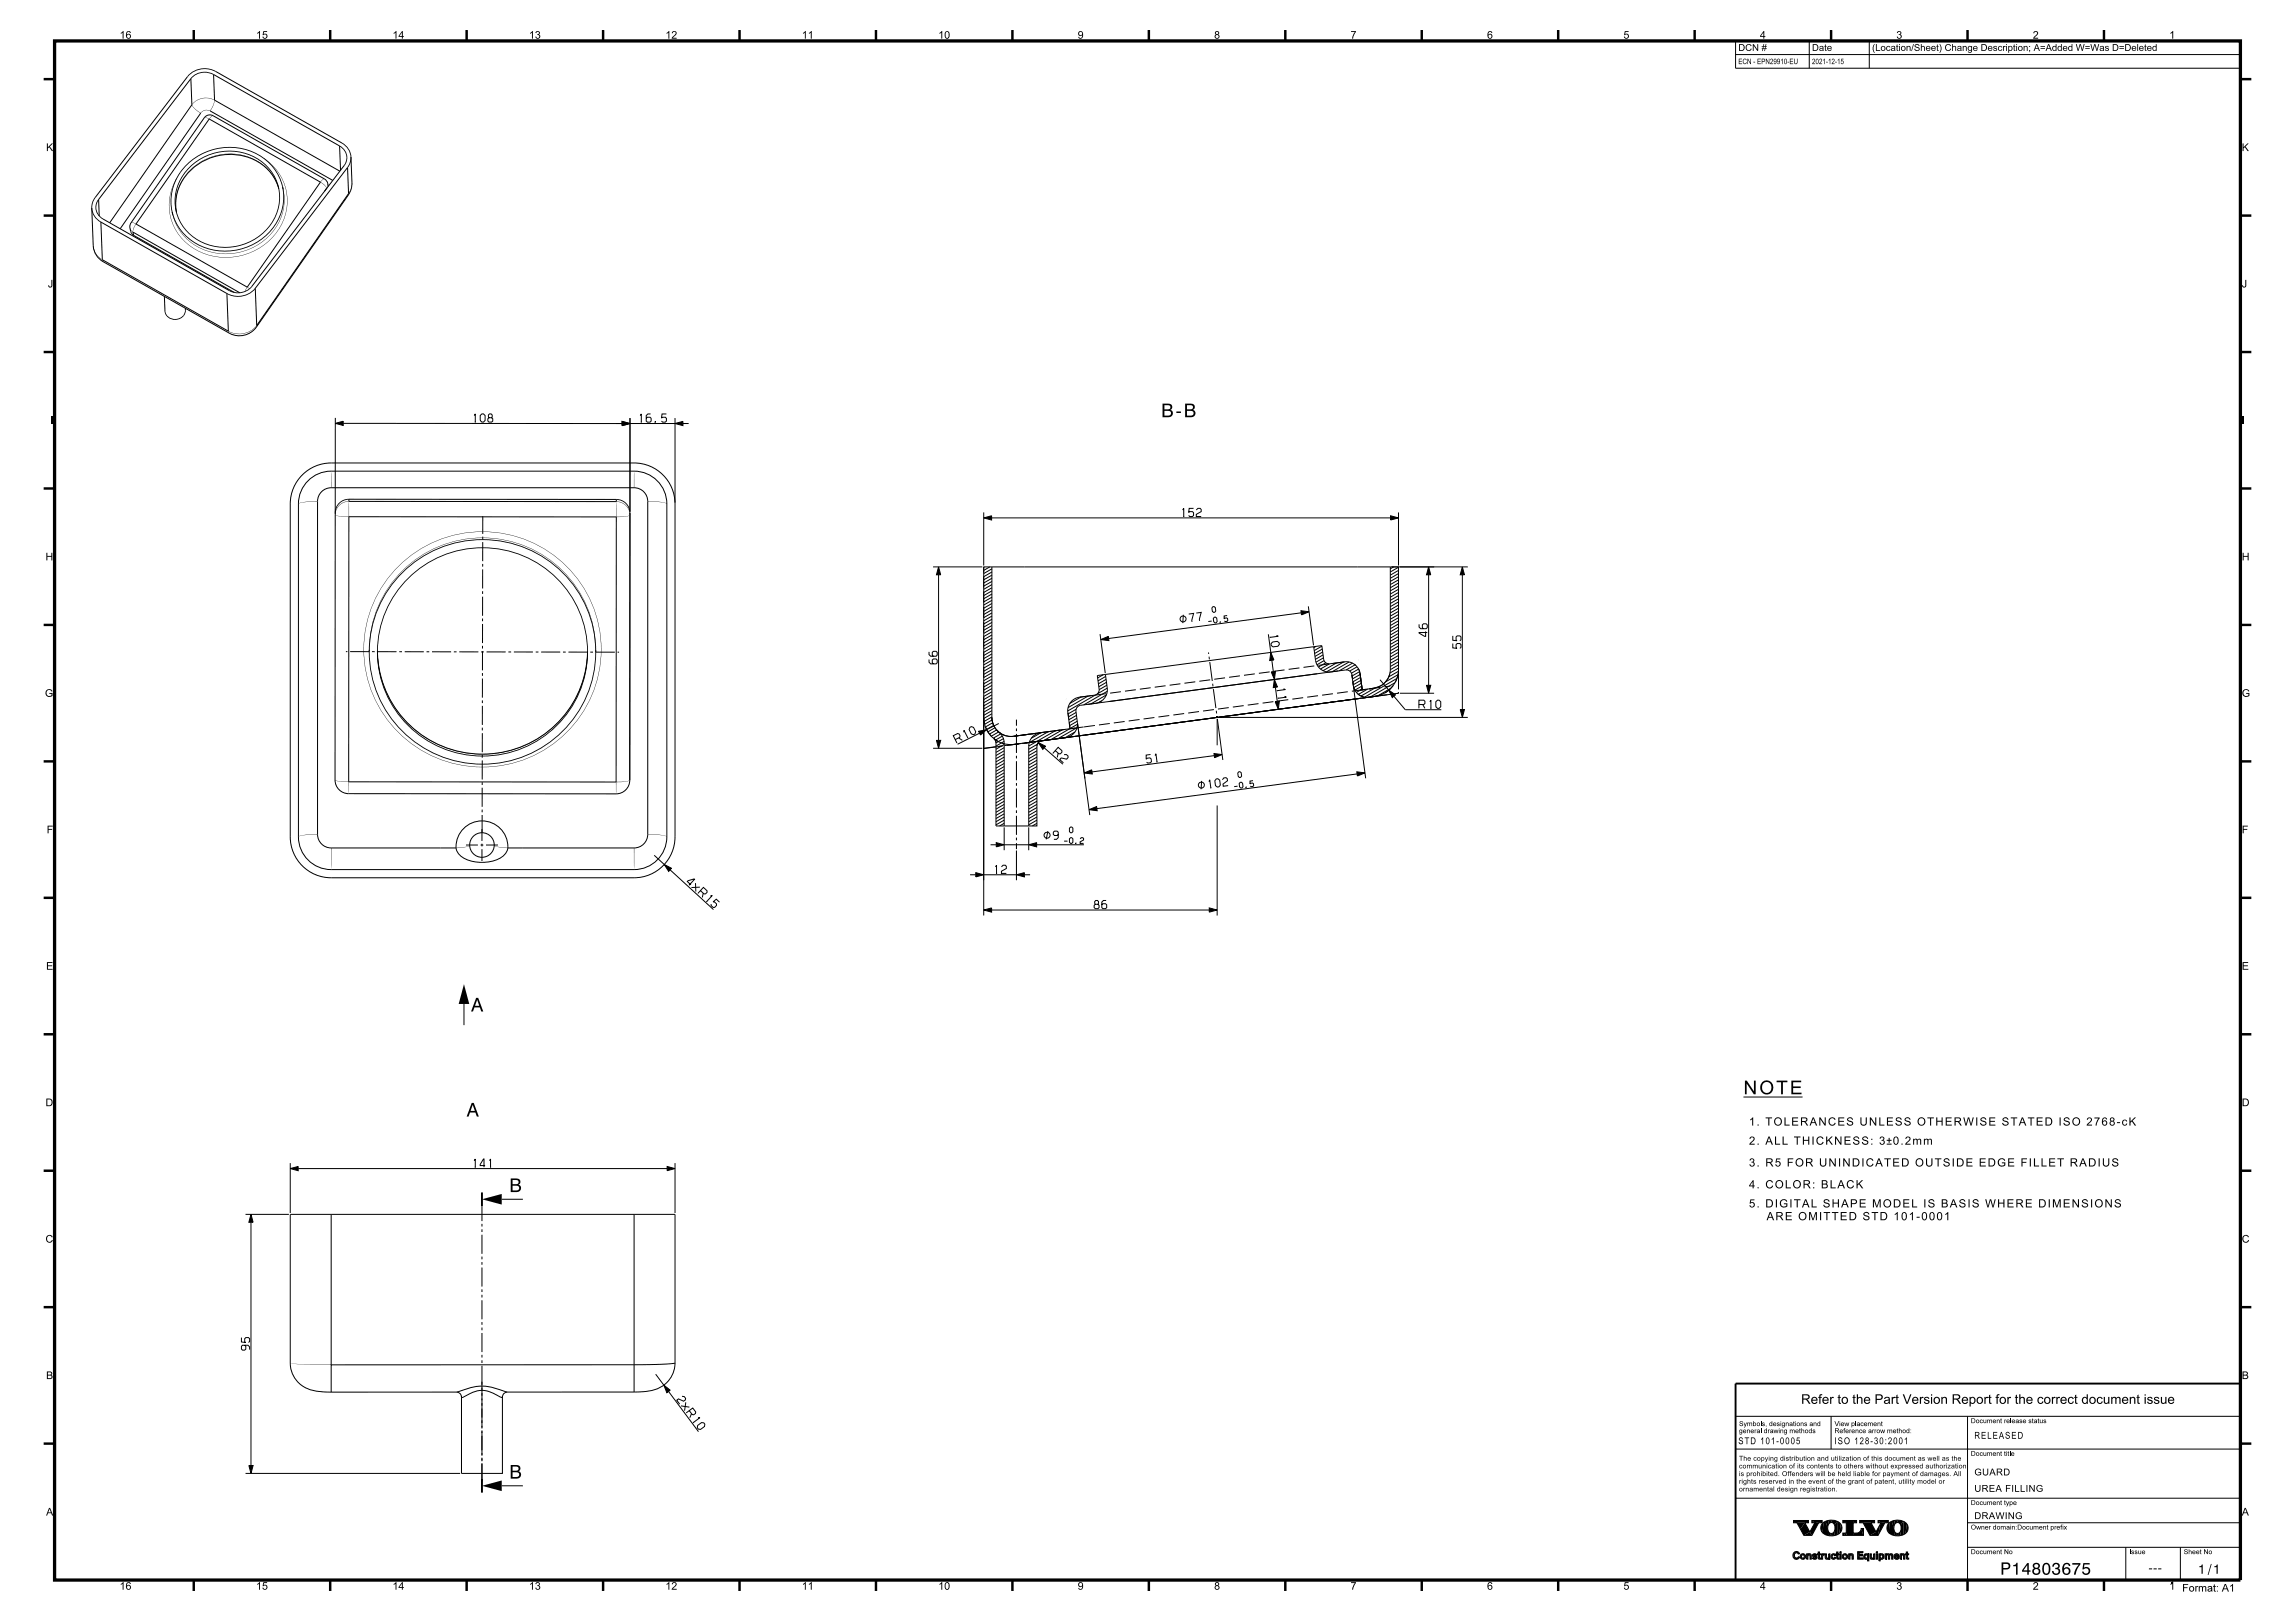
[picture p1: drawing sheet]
<svg xmlns="http://www.w3.org/2000/svg" width="841mm" height="594mm" viewBox="0 0 841 594" stroke-linecap="round" stroke-linejoin="round" font-family="sans-serif">
<g fill="#000">
<path d="M122.9 155.1l2.9-.7v1.5zM228 154.4l2.8 .8-2.8 .8zM228 154.4l2.9 .8-2.9 .8zM247.4 155.2l2.9-.8v1.6zM360.5 189.8l2.9-.8v1.6zM509.6 189l2.9 .8-2.9 .8zM343.9 207.7l.8 2.9h-1.5zM523.5 207.7l.8 2.9h-1.6zM535.9 207.7l.8 2.9h-1.6zM403.4 234.4l2.7-1.2 .3 1.5zM476.7 223.8l3 .4-2.8 1.1zM465.8 246.2l1.6-.2-.4 3z"/>
<path d="M465.7 239.1l1.1 2.7-1.5 .2zM467.3 257.1l1.5-.2-.4 3zM467 249l1.1 2.8-1.5 .2zM508.9 252.9l2.5 1.7-1.2 1zM522.7 251.1h1.6l-.8 2.9zM535.1 260h1.6l-.8 2.9zM343.2 271.3h1.5l-.8 2.9zM358.6 268l2.9-.6-2.2 2zM380.5 272.1l2.7 1.3-1.1 1.2zM444.9 276.1l2.9 .4-2.7 1.2zM397.3 283.2l2.8-1.1 .2 1.5zM399.1 296.7l2.7-1.2 .3 1.6z"/>
<path d="M497.2 282.8l3 .4-2.8 1.2zM243.4 316.8l2.7 1.4-1.1 1.1zM365.1 308.8l2.9 .8-2.9 .7zM372.5 320.6l2.9-.8v1.5zM377 309.6l2.9-.8v1.5zM357.6 319.8l2.9 .8-2.9 .7zM360.5 333.5l2.9-.8v1.5zM443.1 332.7l2.9 .8-2.9 .7zM170 360.7l2 7.2h-3.9zM106.4 428.2l2.9-.8v1.6zM176.6 439.5l7.3-2v3.9zM244.5 427.4l2.9 .8-2.9 .8z"/>
<path d="M92 445l.7 2.9h-1.5zM243.3 507.6l2.3 1.8-1.2 1zM91.2 537h1.5l-.7 2.9zM176.6 544.5l7.3-2v3.9zM658.5 558h2.9l-1.7 2.3zM664 557.2l1 .8h-1zM686.5 559.7l1 1.7zM688.2 557.2l1.1 .8h-1.1zM659.3 569.1l.1 .3zM666.8 569.4v.3zM669.3 570.7l.2 .7-.3-.1zM671.5 569.4l.4-.1-.2 .5z"/>
<path d="M673.5 569.4v.3zM675.3 561.8v.8zM684.4 569.4v.2zM685.8 570.7l.1 .7-.2-.1zM689 570.4l-.1 1.6zM689 571.2v.8zM691.2 570.5v.8zM692.5 570.4l-.1 .9zM694.1 569.9v.9zM694.6 569.4l.4-.1-.3 .5zM696 570.1v.4zM699 569.4v.3z"/>
<path d="M657.2 557.2v.8z" fill-rule="evenodd"/>
<path d="M657.2 557.2h5.5v.8h-5.5z" fill-rule="evenodd"/>
<path d="M668.2 557.9l-.3 3.8a2.6 2.6 0 0 1 .3-3.8z" fill-rule="evenodd"/>
<path d="M664 557.2h3.7v.8h-2.7z" fill-rule="evenodd"/>
<path d="M669 557.4l.9-.2 .2 1.3-.3 1.4z" fill-rule="evenodd"/>
<path d="M669.9 557.2l1.2-.1v.8l-1 .6z" fill-rule="evenodd"/>
<path d="M671.1 557.1l2.1 .3-.9 1.4-.4-.6-.8-.3z" fill-rule="evenodd"/>
<path d="M673.2 557.4l.1 5-1 .3-.2-1.4 .3-.6a3.8 3.8 0 0 1 .8-3.3z" fill-rule="evenodd"/>
<path d="M673.2 557.4l1.3 1.1-.5 3.5-.7 .4z" fill-rule="evenodd"/>
<path d="M675.3 557.2h3.7l.1 5.4h-2.4l-.1-4.6h-1.3z" fill-rule="evenodd"/>
<path d="M679 557.2h1.3v.8h-1.2z" fill-rule="evenodd"/>
<path d="M681.5 557.2v.8z" fill-rule="evenodd"/>
<path d="M682.7 558h2.9l1.9 3.4-2.2 1.2z" fill-rule="evenodd"/>
<path d="M681.5 557.2h5.4v.8h-5.4z" fill-rule="evenodd"/>
<path d="M692.4 557.9l-.3 3.8a2.6 2.6 0 0 1 .3-3.8z" fill-rule="evenodd"/>
<path d="M688.2 557.2h3.8v.8h-2.7z" fill-rule="evenodd"/>
<path d="M693.2 557.4l1-.2 .2 1.3-.4 1.4z" fill-rule="evenodd"/>
<path d="M694.2 557.2l1.1-.1 .1 .8-1 .6z" fill-rule="evenodd"/>
<path d="M695.3 557.1l2.2 .3-1 1.4-.4-.6-.7-.3z" fill-rule="evenodd"/>
<path d="M697.5 557.4v5l-1 .3-.2-1.4 .3-.6a3.8 3.8 0 0 1 .9-3.3z" fill-rule="evenodd"/>
<path d="M697.5 557.4l1.3 1.1-.5 3.5-.8 .4z" fill-rule="evenodd"/>
<path d="M657.1 569.3l.3 1.7-.4-1z" fill-rule="evenodd"/>
<path d="M657.4 568.9l.4-.3-.4 2.4-.3-1.7z" fill-rule="evenodd"/>
<path d="M657.8 568.6l.1 .5-.2 .3z" fill-rule="evenodd"/>
<path d="M657.6 570.2l.7 1.2-.9-.4z" fill-rule="evenodd"/>
<path d="M657.9 570.8l1-.1v.6l-.6 .1z" fill-rule="evenodd"/>
<path d="M657.8 568.6h.9l-.8 .5z" fill-rule="evenodd"/>
<path d="M658.7 568.6l.3 .1v.7l-.7-.4z" fill-rule="evenodd"/>
<path d="M659.1 570.4l.4 .2-.3 .4z" fill-rule="evenodd"/>
<path d="M659 568.7l.3 .7h-.3z" fill-rule="evenodd"/>
<path d="M659 570.4l.2 .6-.3 .3z" fill-rule="evenodd"/>
<path d="M659.3 569.1l.1 .3z" fill-rule="evenodd"/>
<path d="M661.4 558l1.8 3.4-2.2 1.2-1.3-2.3z" fill-rule="evenodd"/>
<path d="M660 569.6v1.5a1.11 1.11 0 0 1 0-1.5z" fill-rule="evenodd"/>
<path d="M660 569.6l.7-.3-.5 1.1z" fill-rule="evenodd"/>
<path d="M660 569.6l.7 1.8-.7-.3z" fill-rule="evenodd"/>
<path d="M660.4 570.9h.6l.2-.5 .2 .7-.7 .3z" fill-rule="evenodd"/>
<path d="M660.7 569.3l.7 .3-.3 .5-.7-.3z" fill-rule="evenodd"/>
<path d="M661.4 569.6a1.11 1.11 0 0 1 0 1.5l-.3-1z" fill-rule="evenodd"/>
<path d="M662 569.4v1.9z" fill-rule="evenodd"/>
<path d="M662 569.4l.3 1.9h-.3z" fill-rule="evenodd"/>
<path d="M662.1 569.4h.4v1.9h-.2z" fill-rule="evenodd"/>
<path d="M662.5 569.4v1.9z" fill-rule="evenodd"/>
<path d="M662.5 569.4v1.9z" fill-rule="evenodd"/>
<path d="M662.7 569.5l-.2 1z" fill-rule="evenodd"/>
<path d="M662.7 569.5l.4-.2v.6l-.5 .1z" fill-rule="evenodd"/>
<path d="M662.9 560.7l.3 .7z" fill-rule="evenodd"/>
<path d="M661 562.6l2.2-1.3 .8 1.3z" fill-rule="evenodd"/>
<path d="M665 558h1.5l-2.5 4.6-.8-1.3z" fill-rule="evenodd"/>
<path d="M663.4 569.4l.3 .4v1.5h-.4z" fill-rule="evenodd"/>
<path d="M663.1 569.3l.3 .1-.1 1.9z" fill-rule="evenodd"/>
<path d="M663.7 570.2v1.1z" fill-rule="evenodd"/>
<path d="M663.7 569.8v1.5z" fill-rule="evenodd"/>
<path d="M664.2 569.7l.1 .7z" fill-rule="evenodd"/>
<path d="M664.1 571l.3-.2-.1 .4z" fill-rule="evenodd"/>
<path d="M664.4 570.8l.6 .6-.7-.2z" fill-rule="evenodd"/>
<path d="M664.2 569.7l.8-.4-.4 .6 .1 .6-.4-.1z" fill-rule="evenodd"/>
<path d="M664.6 570.9l.8-.1 .1 .5-.5 .1z" fill-rule="evenodd"/>
<path d="M664.6 569.9l.4 .2 .1 .5-.4-.1z" fill-rule="evenodd"/>
<path d="M665 569.3v.4l-.3 .1z" fill-rule="evenodd"/>
<path d="M665 569.3l.5 .2v.5l-.5-.3z" fill-rule="evenodd"/>
<path d="M665 570.1l.5 .1v1.1z" fill-rule="evenodd"/>
<path d="M665.5 569.5l.2 .3-.2 .2z" fill-rule="evenodd"/>
<path d="M665.5 570.2l.4 .5-.4 .6z" fill-rule="evenodd"/>
<path d="M665.6 569.6l.2 .2z" fill-rule="evenodd"/>
<path d="M666 569.4v.3z" fill-rule="evenodd"/>
<path d="M666 569.4h.3v.3z" fill-rule="evenodd"/>
<path d="M666 569.4l.1 .3z" fill-rule="evenodd"/>
<path d="M666.3 568.7v1z" fill-rule="evenodd"/>
<path d="M666.3 568.7l.1 2.5z" fill-rule="evenodd"/>
<path d="M666.3 568.7v2.3z" fill-rule="evenodd"/>
<path d="M666.3 568.7v.7z" fill-rule="evenodd"/>
<path d="M666.3 568.7h.4l.1 2.7-.4-.2z" fill-rule="evenodd"/>
<path d="M666.8 570.6v.8z" fill-rule="evenodd"/>
<path d="M666.7 568.7l.1 2.7z" fill-rule="evenodd"/>
<path d="M666.8 569.4l.2 .3z" fill-rule="evenodd"/>
<path d="M666.8 569.4h.3v.3z" fill-rule="evenodd"/>
<path d="M667.1 569.4l.1 .3z" fill-rule="evenodd"/>
<path d="M666.9 570.9h.3v.4l-.4 .1z" fill-rule="evenodd"/>
<path d="M667.2 569.4v.3z" fill-rule="evenodd"/>
<path d="M667.5 569.4v1.9z" fill-rule="evenodd"/>
<path d="M667.5 569.4l.2 1.9h-.2z" fill-rule="evenodd"/>
<path d="M667.5 569.4h.4v1.9h-.2z" fill-rule="evenodd"/>
<path d="M668.2 557.9l.8-.5 .8 2.5 .1 2.8-2-1z" fill-rule="evenodd"/>
<path d="M667.9 569.4v1.9z" fill-rule="evenodd"/>
<path d="M667.9 569.4v1.9z" fill-rule="evenodd"/>
<path d="M668 569.5l-.1 1.1z" fill-rule="evenodd"/>
<path d="M668.5 569.4v.4l-.2 .1z" fill-rule="evenodd"/>
<path d="M668 569.5l.5-.1-.6 .9z" fill-rule="evenodd"/>
<path d="M668.8 569.4v1.1z" fill-rule="evenodd"/>
<path d="M668.8 569.4l.2 1.8z" fill-rule="evenodd"/>
<path d="M668.9 569.4h.4l-.1 1.9-.2-.1z" fill-rule="evenodd"/>
<path d="M669.3 569.4l-.1 1.9z" fill-rule="evenodd"/>
<path d="M669.3 570.7l.6 .2 .2-.7-.2 1.1-.4 .1z" fill-rule="evenodd"/>
<path d="M670.1 569.4v1.9z" fill-rule="evenodd"/>
<path d="M670.1 569.4l.3 1.9h-.3z" fill-rule="evenodd"/>
<path d="M670.2 569.4h.4v1.9h-.2z" fill-rule="evenodd"/>
<path d="M670.6 569.4v1.9z" fill-rule="evenodd"/>
<path d="M670.6 569.4v1.9z" fill-rule="evenodd"/>
<path d="M669.8 560.6l1.3 2.2-1.2-.1z" fill-rule="evenodd"/>
<path d="M671.2 569.6v1.5a1.12 1.12 0 0 1 0-1.5z" fill-rule="evenodd"/>
<path d="M670.6 561.8h.9l-.4 1z" fill-rule="evenodd"/>
<path d="M671.4 570.4l.2 .5 .6-.1v.6l-.7-.1z" fill-rule="evenodd"/>
<path d="M671.2 569.6l.3-.2 .2 .4-.3 .6 .1 .9-.3-.2z" fill-rule="evenodd"/>
<path d="M671.5 561.8l.6-.5 .2 1.4-1.2 .1z" fill-rule="evenodd"/>
<path d="M671.9 569.3l.4 .1v.7l-.2-.3h-.4z" fill-rule="evenodd"/>
<path d="M672.4 570.6l.3 .2-.2 .4z" fill-rule="evenodd"/>
<path d="M672.4 570.6l.1 .6-.3 .2z" fill-rule="evenodd"/>
<path d="M672.3 569.4l.4 .5-.4 .2z" fill-rule="evenodd"/>
<path d="M672.6 569.6l.1 .3z" fill-rule="evenodd"/>
<path d="M672.8 569.4v.3z" fill-rule="evenodd"/>
<path d="M672.8 569.4l.2 .3z" fill-rule="evenodd"/>
<path d="M672.8 569.4v.3z" fill-rule="evenodd"/>
<path d="M673.1 568.7l-.1 1z" fill-rule="evenodd"/>
<path d="M673.1 568.7v2.3z" fill-rule="evenodd"/>
<path d="M673.1 568.7v.7z" fill-rule="evenodd"/>
<path d="M673.1 568.7v2.5z" fill-rule="evenodd"/>
<path d="M673.1 568.7h.4v2.7l-.4-.2z" fill-rule="evenodd"/>
<path d="M673.5 570.6l.1 .8z" fill-rule="evenodd"/>
<path d="M673.5 568.7v2.7z" fill-rule="evenodd"/>
<path d="M673.5 569.4l.2 .3z" fill-rule="evenodd"/>
<path d="M673.6 569.4h.3v.3z" fill-rule="evenodd"/>
<path d="M673.9 569.4v.3z" fill-rule="evenodd"/>
<path d="M673.6 570.9h.3v.4l-.3 .1z" fill-rule="evenodd"/>
<path d="M673.9 569.4v.3z" fill-rule="evenodd"/>
<path d="M674.5 558.5a2.61 2.61 0 0 1-.5 3.5z" fill-rule="evenodd"/>
<path d="M674.2 569.4h.5v1.9h-.5z" fill-rule="evenodd"/>
<path d="M674.2 568.6h.5v.5h-.5z" fill-rule="evenodd"/>
<path d="M675.4 569.6v1.5a1.11 1.11 0 0 1 0-1.5z" fill-rule="evenodd"/>
<path d="M675.3 561.8h.9l-.3 .8h-.6z" fill-rule="evenodd"/>
<path d="M675.4 569.6l.7-.3-.5 1.1z" fill-rule="evenodd"/>
<path d="M675.4 569.6l.7 1.8-.7-.3z" fill-rule="evenodd"/>
<path d="M675.8 570.9h.6l.2-.5 .2 .7-.7 .3z" fill-rule="evenodd"/>
<path d="M676.2 561.8h.4l.1 .8h-.8z" fill-rule="evenodd"/>
<path d="M676.1 569.3l.7 .3-.3 .5-.7-.3z" fill-rule="evenodd"/>
<path d="M676.8 569.6a1.11 1.11 0 0 1 0 1.5l-.3-1z" fill-rule="evenodd"/>
<path d="M677.4 569.4v1.9z" fill-rule="evenodd"/>
<path d="M677.4 569.4l.3 1.9h-.3z" fill-rule="evenodd"/>
<path d="M677.5 569.4h.4v1.9h-.2z" fill-rule="evenodd"/>
<path d="M677.9 569.4v1.9z" fill-rule="evenodd"/>
<path d="M677.9 569.4v1.9z" fill-rule="evenodd"/>
<path d="M678.1 569.5l-.2 1z" fill-rule="evenodd"/>
<path d="M678.1 569.5l.4-.2v.6l-.5 .1z" fill-rule="evenodd"/>
<path d="M678.8 569.4l.3 .4v1.5h-.4z" fill-rule="evenodd"/>
<path d="M678.5 569.3l.3 .1-.1 1.9z" fill-rule="evenodd"/>
<path d="M679.1 570.2v1.1z" fill-rule="evenodd"/>
<path d="M679.1 569.8v1.5z" fill-rule="evenodd"/>
<path d="M681.2 569.1v1.8h1.6v.4h-2.1z" fill-rule="evenodd"/>
<path d="M680.7 568.6h2v.5h-1.5l-.5 2.2z" fill-rule="evenodd"/>
<path d="M679.1 561.8a2.1 2.1 0 0 0 2.9-1.7l.8 2.5h-3.7z" fill-rule="evenodd"/>
<path d="M682 560.1h.9v2.5z" fill-rule="evenodd"/>
<path d="M683.2 569.6l.2-.1-.1 1.8-.3-.9z" fill-rule="evenodd"/>
<path d="M683.5 570.6l.4 .4 .4-.3 .1 .5-.8 .2z" fill-rule="evenodd"/>
<path d="M683.4 569.5l.4-.2 .1 .5-.5 .6 .2 1-.3-.1z" fill-rule="evenodd"/>
<path d="M683.8 569.3l.3 .1v.4z" fill-rule="evenodd"/>
<path d="M684.1 569.4l.2 .7z" fill-rule="evenodd"/>
<path d="M684.4 570.4v1.6z" fill-rule="evenodd"/>
<path d="M684.4 569.4v1z" fill-rule="evenodd"/>
<path d="M684.4 569.4l.2 2.6h-.2z" fill-rule="evenodd"/>
<path d="M684.8 569.4v2.6z" fill-rule="evenodd"/>
<path d="M685.3 569.4v1.1z" fill-rule="evenodd"/>
<path d="M685.3 569.4l.1 1.8z" fill-rule="evenodd"/>
<path d="M685.3 569.4h.4v1.9l-.3-.1z" fill-rule="evenodd"/>
<path d="M685.7 569.4v1.9z" fill-rule="evenodd"/>
<path d="M685.8 570.7l.6 .2 .2-.7-.2 1.1-.5 .1z" fill-rule="evenodd"/>
<path d="M686.6 569.4v1.9z" fill-rule="evenodd"/>
<path d="M686.6 569.4l.2 1.9h-.2z" fill-rule="evenodd"/>
<path d="M686.7 569.4h.3v1.9h-.2z" fill-rule="evenodd"/>
<path d="M687 569.4v1.9z" fill-rule="evenodd"/>
<path d="M687 569.4v1.9z" fill-rule="evenodd"/>
<path d="M687.1 560.7l.4 .7z" fill-rule="evenodd"/>
<path d="M689 558.5l-.8 4.1h-2.9l2.2-1.2z" fill-rule="evenodd"/>
<path d="M687.5 569.4h.5v1.9h-.5z" fill-rule="evenodd"/>
<path d="M687.5 568.6h.5v.5h-.5z" fill-rule="evenodd"/>
<path d="M689.3 558h1.4l-2.5 4.6z" fill-rule="evenodd"/>
<path d="M688.5 569.4v2.6z" fill-rule="evenodd"/>
<path d="M688.6 569.4h.3v2.6h-.3z" fill-rule="evenodd"/>
<path d="M688.9 569.4l.2 .5-.2 2.1z" fill-rule="evenodd"/>
<path d="M689 571.2v.8z" fill-rule="evenodd"/>
<path d="M689 570.4l.2 .5-.2 1.1z" fill-rule="evenodd"/>
<path d="M689.1 569.5l.4-.2-.4 .6z" fill-rule="evenodd"/>
<path d="M689.2 570.9h.4l.3 .4h-.7z" fill-rule="evenodd"/>
<path d="M689.9 570.4l.2 .7-.2 .2-.3-.4z" fill-rule="evenodd"/>
<path d="M690 569.5l.4 .9-.3 .7z" fill-rule="evenodd"/>
<path d="M689.5 569.3l.5 .2-.1 .9-.1-.5-.5-.1z" fill-rule="evenodd"/>
<path d="M690.8 569.4v1.9z" fill-rule="evenodd"/>
<path d="M690.8 569.4l.2 1.9h-.2z" fill-rule="evenodd"/>
<path d="M690.9 569.4h.3v1.9h-.2z" fill-rule="evenodd"/>
<path d="M691.2 569.4v1.9z" fill-rule="evenodd"/>
<path d="M691.2 569.6l.2-.1-.2 1.8z" fill-rule="evenodd"/>
<path d="M691.2 569.4v1.9z" fill-rule="evenodd"/>
<path d="M691.4 569.5l.5-.2v.5l-.6 .2z" fill-rule="evenodd"/>
<path d="M692 569.4l.4 .2v1.7h-.4z" fill-rule="evenodd"/>
<path d="M691.9 569.3l.1 .1v1.9z" fill-rule="evenodd"/>
<path d="M692.4 557.9l.8-.5 .8 2.5 .2 2.8-2.1-1z" fill-rule="evenodd"/>
<path d="M692.4 569.6l.2-.1-.2 1.8z" fill-rule="evenodd"/>
<path d="M692.5 570.4v.9z" fill-rule="evenodd"/>
<path d="M692.6 569.5l.4-.2v.5l-.4 .2z" fill-rule="evenodd"/>
<path d="M693 569.3l.3 .1-.1 1.9z" fill-rule="evenodd"/>
<path d="M693.7 570.1v1.2z" fill-rule="evenodd"/>
<path d="M693.3 569.4l.4 .5v1.4h-.5z" fill-rule="evenodd"/>
<path d="M694.3 569.6l.3 1.7-.5-.5z" fill-rule="evenodd"/>
<path d="M694.6 570.1l.7 .4h-.8z" fill-rule="evenodd"/>
<path d="M694.7 570.1h.8l.2 .4z" fill-rule="evenodd"/>
<path d="M694.3 569.6l.3-.2v.5a.62 .62 0 0 0 0 .8 .62 .62 0 0 0 .8 .2v.5l-.8-.1z" fill-rule="evenodd"/>
<path d="M694.1 560.6l1.2 2.2-1.1-.1z" fill-rule="evenodd"/>
<path d="M694.9 561.8h.8l-.4 1z" fill-rule="evenodd"/>
<path d="M695 569.3l.4 .1-.1 .4h-.6z" fill-rule="evenodd"/>
<path d="M695.6 570.7v.6l-.2 .1z" fill-rule="evenodd"/>
<path d="M695.6 570.7l.4 .2-.4 .4z" fill-rule="evenodd"/>
<path d="M695.4 569.4l.6 1.1-.5-.4z" fill-rule="evenodd"/>
<path d="M696.3 569.4v1.9z" fill-rule="evenodd"/>
<path d="M696.3 569.4l.3 1.9h-.3z" fill-rule="evenodd"/>
<path d="M696.4 569.4h.4v1.9h-.2z" fill-rule="evenodd"/>
<path d="M695.7 561.8l.6-.5 .2 1.4-1.2 .1z" fill-rule="evenodd"/>
<path d="M696.8 569.4v1.9z" fill-rule="evenodd"/>
<path d="M696.8 569.4v1.9z" fill-rule="evenodd"/>
<path d="M697 569.5l-.2 1z" fill-rule="evenodd"/>
<path d="M697 569.5l.4-.2v.6l-.5 .1z" fill-rule="evenodd"/>
<path d="M697.7 569.4l.3 .4v1.5h-.4z" fill-rule="evenodd"/>
<path d="M697.4 569.3l.3 .1-.1 1.9z" fill-rule="evenodd"/>
<path d="M698 570.2v1.1z" fill-rule="evenodd"/>
<path d="M698 569.8v1.5z" fill-rule="evenodd"/>
<path d="M698.8 558.5a2.61 2.61 0 0 1-.5 3.5z" fill-rule="evenodd"/>
<path d="M698.3 569.4v.3z" fill-rule="evenodd"/>
<path d="M698.3 569.4l.2 .3z" fill-rule="evenodd"/>
<path d="M698.3 569.4l.1 .3z" fill-rule="evenodd"/>
<path d="M698.6 568.7l-.1 1z" fill-rule="evenodd"/>
<path d="M698.6 568.7l.1 2.5z" fill-rule="evenodd"/>
<path d="M698.6 568.7v2.3z" fill-rule="evenodd"/>
<path d="M698.6 568.7v.7z" fill-rule="evenodd"/>
<path d="M698.6 568.7h.4v2.7l-.3-.2z" fill-rule="evenodd"/>
<path d="M699 570.6l.1 .8z" fill-rule="evenodd"/>
<path d="M699 568.7v2.7z" fill-rule="evenodd"/>
<path d="M699 569.4l.2 .3z" fill-rule="evenodd"/>
<path d="M699.1 569.4h.3v.3z" fill-rule="evenodd"/>
<path d="M699.1 570.9h.3v.4l-.3 .1z" fill-rule="evenodd"/>
<path d="M699.4 569.4v.3z" fill-rule="evenodd"/>
<path d="M699.4 569.4v.3z" fill-rule="evenodd"/>
</g>
<g fill="none" stroke="#000" stroke-width=".37">
<path d="M636 15h185v10h-185zM636 20h185M663 15v10M685 15v10M68.7 28.1l-33.8 44.3M79.1 26.2l46.2 26.2M73.5 41.4l-29.5 42.4M76.7 43.6l40.7 23.1-26.8 38.5-40.8-23.1zM77 40.6l45 25.5M128.6 57.6l.4 9.4M36.4 79.1l-.3-6 33.8-44.3 .4 9.6-30.1 43.2M63.1 77.7l.2 1"/>
<path d="M102.2 69.2a18.5 18.5 0 0 0-23.6-11.8 18.3 18.3 0 0 0-13.9 20.4M103.5 68.3l.3 1M119.7 69l-.8 1.1M120.3 68.2l-.5-1.8-.9-.8-40.8-23.2a2.5 2.5 0 0 0-3.3 .8l-26.8 38.4-.4 1.5 .3 1.7M124.8 62.4l-.4-8.9-46.1-26.2 .3 9.4 45.9 26M126.1 60.7l-33.8 44.2M127.4 61.4l.3 9.5-33.6 48.4-.6-13.7zM127.7 71.4l-33.7 48.4a7.7 7.7 0 0 1-10 2.3l-46.2-26.2a7.1 7.1 0 0 1-3.6-5.9l-.6-13.8M37 81.4l46.1 26.2 .6 13.8-46.2-26.2zM37.8 80.3l46.2 26.2M60.2 108.6l.2 5.4M67.9 113v.7"/>
<path d="M85.8 107.2l-36.8-21-.3-1.2 39.2 22.3M19 152.6v2.8M122.9 155.1l2.9-.7v1.5zM122.9 153.1l-.1 35.1M125.8 155.1l102.2 .1M173.8 152.3l.4-.6v3M174 154.7h.4M176 152.3l.6-.6h.6l.6 .6v1.8l-.6 .6h-.6l-.6-.6zM179.2 153.1h1l.2-1-.4-.4h-.6l-.4 .4 .2 1-.4 .4v.8l.4 .4h1l.4-.4v-.8l-.4-.4M228 154.4l2.9 .8-2.9 .8zM230.8 153.2v34.3M230.8 155.2h16.6"/>
<path d="M234.6 152.3l.4-.6v3M234.8 154.7h.4M238.4 151.7h-1l-.6 .6v2l.4 .4h1l.4-.4v-1l-.4-.4h-1l-.4 .4M240 154.5l.2 .2zM244.2 151.7h-1.6l-.2 1.5 .4-.3h1l.4 .4v1l-.4 .4h-1l-.4-.4M247.4 153.2v31M247.4 155.2l2.9-.8v1.6zM250.3 155.2h2.1M822.1 152.6v2.8M110.8 174a15 15 0 0 1 10.6-4.3h111a15 15 0 0 1 15 15v122a15 15 0 0 1-15 15h-111a15 15 0 0 1-15-15v-122a15 15 0 0 1 4.4-10.7zM112.9 176.2a11.9 11.9 0 0 1 8.5-3.5l111-.1a12 12 0 0 1 12 12.1v122a12 12 0 0 1-12 12h-111a12 12 0 0 1-12-12v-122a12 12 0 0 1 3.5-8.5zM122.8 187.9v97.9a5 5 0 0 0 5 5l98 .1a5 5 0 0 0 5-5"/>
<path d="M127.8 189.3l98 .1v97.2l-98-.1zM127.9 182.9l98 .1-.1 .8-97.9-.1zM176.9 198.6v7M176.9 196.6v1M176.9 189.2v6.4M230.8 188v97.9zM360.5 189.8l2.9-.8v1.6zM360.5 187.8v19.4M363.4 189.8h146.2M433.4 186.9l.4-.6v3M433.6 189.3h.4M437.4 186.3h-1.6l-.2 1.5 .4-.3h1l.4 .4v1l-.4 .4h-1l-.4-.4"/>
<path d="M438.4 186.9l.6-.6h.8l.4 .4v.8l-1.8 1v.8h1.8M509.6 189l2.9 .8-2.9 .8zM512.5 187.8v19.4M176.9 218.6l-.1 7M176.9 216.6v1M176.9 208.6v7M176.9 206.6v1M341.9 207.7h18.1M343.9 210.6v60.7M343.9 207.7l.8 2.9h-1.5zM360.7 207.7l-.2 .2M362.7 207.7l-2.2 1.3"/>
<path d="M363.5 220l-3 1.7M363.5 218.8l-3 1.8M363.5 217.7l-3 1.7M363.5 216.5l-3 1.8M363.5 215.4l-3 1.7M363.5 214.2l-3 1.7M363.5 213.1l-3 1.7M363.5 211.9l-3 1.7M363.5 210.8l-3 1.7M363.5 209.6l-3 1.7M363.5 208.4l-3 1.8M363.5 207.7v55.2"/>
<path d="M509.5 207.7v37.6a7 7 0 0 1-6.1 6.9M510.7 207.7l-1.2 .7M512.5 219.4l-3 1.7M512.5 218.3l-3 1.7M512.5 217.1l-3 1.7M512.5 215.9l-3 1.8M512.5 214.8l-3 1.7M512.5 213.6l-3 1.8M512.5 212.5l-3 1.7M512.5 211.3l-3 1.8M512.5 210.2l-3 1.7M512.5 209l-3 1.8"/>
<path d="M512.5 207.9l-3 1.7M512.5 207.7v44.9M523.5 207.7l.8 2.9h-1.6zM523.5 210.6v40.5M535.9 207.7l.8 2.9h-1.6zM535.9 210.6v49.4M537.9 207.7h-177.4v127.8M126.8 238.8h.5M135.3 238.1v.7h-7M136.3 238.8h1M138.3 238.7l7 .1M138.3 238.5a38.5 38.5 0 0 0 38.4 37.8 38.5 38.5 0 0 0 38.6-37.7"/>
<path d="M146.3 238.8h1M148.3 238.8h7M156.3 238.8h1M158.3 238.8l7 .1M166.3 238.9h1M168.3 238.9h7M176.3 238.9h1M176.8 238.6v7M176.8 236.6v1M176.8 228.6v7M176.8 226.6v1M178.3 238.9h7"/>
<path d="M186.3 238.9h1M188.3 238.9h7M196.3 238.9h1M198.3 238.9h7M206.3 238.9h1M208.3 239h7M216.3 239h1M218.3 239h7M218.3 238.3v.6M226.3 239h.6M340.4 238.9v1l.6 .6h2l.4-.4v-1l-.4-.4h-1l-.4 .4v1l.4 .4M363.5 239.6l-3 1.8"/>
<path d="M363.5 238.5l-3 1.7M363.5 237.3l-3 1.7M363.5 236.2l-3 1.7M363.5 235l-3 1.7M363.5 233.8l-3 1.8M363.5 232.7l-3 1.7M363.5 231.5l-3 1.8M363.5 230.4l-3 1.7M363.5 229.2l-3 1.8M363.5 228.1l-3 1.7M363.5 226.9l-3 1.8M363.5 225.8l-3 1.7"/>
<path d="M363.5 224.6l-3 1.7M363.5 223.5l-3 1.7M363.5 222.3l-3 1.7M363.5 221.1l-3 1.8M403.1 232.4l1.9 14.3M403.4 234.4l2.7-1.2 .3 1.5zM433.6 225.3l-.2 3M435.6 225l1.8-.2-.7 2.5 .1 .6M438.4 224.6l1.8-.2-.7 2.5 .1 .6M442.8 239.1l.1 .5M444 227.6l-1.2 .2M444.5 222.3h.4l.4 .3 .2 1.3-.3 .4-.5 .1-.4-.4-.2-1.2z"/>
<path d="M445 226.2l.4-.1 .5 .4 .1 1.2-.3 .5-.4 .1-.5-.4-.2-1.2zM447 227.9l.2 .1zM449.7 225.6l-1.1 .1v1.1l.9-.4 .3 .3 .1 .7-.2 .3-.7 .1-.3-.3M464.8 232.4l.9 6.7M465.4 233.4l.1 .4M465.7 239.1l1.1 2.7-1.5 .2zM466.3 235.3l1.8-.3 .6 .5 .1 .6-.5 .7-1.8 .2-.7-.5v-.6zM467.8 232.8l.6 .4-3 .4M476.7 223.8l3 .4-2.8 1.1zM476.8 224.6l-70.5 9.4M479.4 222.2l1.9 14.3M481.4 237l-79.3 10.5 .7 5a2 2 0 0 1-1.7 2.3l-5.5 .7"/>
<path d="M481.4 237l.7 4.9a5 5 0 0 0 5.6 4.3l5.4-.7a2 2 0 0 1 2.3 1.7M481.4 237l3-.4 .6 4.9a2 2 0 0 0 2.3 1.8l5.5-.8a5 5 0 0 1 5.6 4.3M482.3 236.9l-.8 .4M484.4 236.8l-2.8 1.6M484.6 237.8l-2.9 1.7M484.7 238.9l-2.8 1.6M484.8 240l-2.8 1.6M512.5 239l-3 1.8M512.5 237.9l-3 1.7M512.5 236.7l-3 1.8M512.5 235.6l-3 1.7M512.5 234.4l-3 1.8"/>
<path d="M512.5 233.3l-3 1.7M512.5 232.1l-3 1.7M512.5 231l-3 1.7M512.5 229.8l-3 1.7M512.5 228.7l-3 1.7M512.5 227.5l-3 1.7M512.5 226.3l-3 1.8M512.5 225.2l-3 1.7M512.5 224l-3 1.8M512.5 222.9l-3 1.7M512.5 221.7l-3 1.8M512.5 220.6l-3 1.7"/>
<path d="M520 228.8v1l.6 .6h2l.4-.4v-1l-.4-.4h-1l-.4 .4v1l.4 .4M522.4 231.4v1.8l-2.4-1.2v-.2h3M532.4 235.8v1.6l1.5 .2-.3-.4v-1l.4-.4h1l.4 .4v1l-.4 .4M532.4 233v1.6l1.5 .2-.3-.4v-1l.4-.4h1l.4 .4v1l-.4 .4M176.8 258.6l-.1 7M176.8 256.6v1M176.8 248.6v7M176.8 246.6v1M340.4 241.7v1l.6 .6h2l.4-.4v-1l-.4-.4h-1l-.4 .4v1l.4 .4M363.5 259.3l-3 1.7M363.5 258.1l-3 1.7M363.5 256.9l-3 1.8"/>
<path d="M363.5 255.8l-3 1.7M363.5 254.6l-3 1.8M363.5 253.5l-3 1.7M363.5 252.3l-3 1.8M363.5 251.2l-3 1.7M363.5 250l-3 1.7M363.5 248.9l-3 1.7M363.5 247.7l-3 1.7M363.5 246.5l-3 1.8M363.5 245.4l-3 1.7M363.5 244.2l-3 1.8M363.5 243.1l-3 1.7"/>
<path d="M363.5 241.9l-3 1.8M363.5 240.8l-3 1.7M390.6 256.1h.1M394.3 259.9l-2.9 1.7M395.6 255.5a5 5 0 0 0-4.3 5.6M395.6 255.5h.1M396 258.5h.1M396 258.5a2 2 0 0 0-1.7 2.2M396.1 255.4l-4.1 2.4M398.7 255.1l-7.3 4.2M401.4 254.7l-10.1 5.8M403.8 256.8l-1.1 .6"/>
<path d="M404.2 247.3l-2 1.1M405.1 247.1l.6 5a5 5 0 0 1-4.2 5.6M405.2 247.9l-2.8 1.6M405.3 254.2l-4 .5M405.3 248.9l-2.8 1.7M405.4 254.7l-5.7 3.3M405.5 250l-2.8 1.6M405.6 251.1l-2.8 1.6M405.8 252.2l-3.7 2.1M405.8 253.3l-8.7 5M410.8 253.5l-4 .5M416.2 252.7l-4 .6"/>
<path d="M421.7 252l-4 .5M427.1 251.3l-4 .5M432.6 250.6l-4 .5M438 249.8l-3.9 .6M443.1 240.6l.1 1M443.3 242.6l.9 6.9M443.5 249.1l-4 .5M444.4 250.5l.1 1M444.6 252.5l1 7M448.9 248.4l-3.9 .5M450.3 259.3l-4 .5M454.4 247.7l-4 .5"/>
<path d="M455.7 258.6l-3.9 .5M459.8 246.9l-3.9 .6M461.2 257.8l-4 .6M465.3 246.2l-4 .5M465.8 246.2l1.6-.2-.4 3zM466.1 241.9l.5 4.2M466.6 257.1l-3.9 .5M467 249l1.1 2.8-1.5 .2zM467.3 257.1l1.5-.2-.4 3zM467.4 251.9l.7 5.1M468 252.9l.1 .4M468.4 255.7v.4"/>
<path d="M470.4 252.4l.6 .3-3 .4M470.7 245.5l-3.9 .5M470.7 255.2l.7 .3-3 .4M472.1 256.4l-4 .5M476.2 244.8l-4 .5M477.5 255.7l-3.9 .5M481.6 244l-3.9 .5M482.7 246.9l-76.3 10.2M483 254.9l-4 .6M485 241.1l-2.8 1.6M485.2 242.1l-2.6 1.5M485.8 242.9l-2.6 1.5"/>
<path d="M487.1 243.3l-4 .5M487.2 243.3l-3.3 1.9M488.5 254.2l-4 .5M489.8 242.9l-5 2.9M490.4 245.9l-94.4 12.6M492.4 242.6l-6.3 3.6M493.9 253.5l-4 .5M494.4 242.6l-6.3 3.6M495.4 247.2l.5 4a5 5 0 0 0 5.6 4.3M495.4 247.2h.1M495.4 247.2l.2 1.3M495.6 243l-4.9 2.8"/>
<path d="M495.8 249.9l.3 1.9 .5 1.3M496 251.7l4.5 33.5M496.5 243.5l.3 .3M496.6 243.6l-3.3 1.9M496.6 256.1h.1M497.3 244.3l-2.7 1.6M497.5 254.2l2.1 1.2M497.7 241.9h.1M497.7 245l.6 1.2 .4 2.9M497.8 245.2l-2.6 1.5M498.2 246.1l-2.7 1.6M498.4 246.8l.8 6"/>
<path d="M498.4 246.8h.1M498.4 247.2l-2.8 1.6M498.5 248.2l-2.8 1.7M498.7 249.3l-2.8 1.6M498.8 255.9l-117.5 15.6M498.8 255.9l-118.9 15.8M498.8 250.4l-2.7 1.6M499 251.5l-2.5 1.4M499.1 252.5l-2.1 1.2M499.2 252.8h.1M500.4 252.6l-2 .3M500.5 255.6l-1 .2"/>
<path d="M500.8 255.6l-103.3 13.8M501.2 252.5l-3.4 2M501.5 255.5h.1M503.4 252.2l-8 1.1M503.4 252.2h.1M503.4 252.2l-1.7 .2M503.8 252.1l-5 3M505.7 249.1l3.2 3.8M505.8 251.9l-3.9 .5 1.5-.2M506.2 254.6l-3.9 .8M508.4 254.6l-6.9 .9M508.9 252.9l2.5 1.7-1.2 1z"/>
<path d="M509.3 246.9a7.1 7.1 0 0 1-5.9 5.3M509.4 246.5v.1M509.5 251.4l-2.2 .3M509.7 252.2l-4.8 2.8M510.4 254.3l-1 .1M510.5 251.3l-1.6 1.7-1.4 .9M510.8 255.1l4.2 5h13.2M511.2 250.2l-9 5.2M511.9 248.6l-11.8 6.9M512.3 247.2l-4.5 2.7M512.3 247.1l-1 2.9M512.4 246l-3.5 2"/>
<path d="M512.5 253.6v.4M512.5 254l-1.1 .2M512.5 244.8l-3.2 1.8M512.5 243.7l-3 1.7M512.5 242.5l-3 1.7M512.5 241.4l-3 1.7M512.5 240.2l-3 1.7M512.5 254l-13.7 1.9M512.5 245.3a10 10 0 0 1-8.7 9.9l-5 .7M513 254h12.5M520 258.2h1.8l.4-.4v-.8l-.4-.4h-1.8v3M521.4 258.2l.8 1.4"/>
<path d="M522.7 251.1h1.6l-.8 2.9zM524 257.2l.4-.6v3M524.2 259.6h.4M526.8 256.6h.6l.6 .6v1.8l-.6 .6h-.6l-.6-.6v-1.8zM535.1 260h1.6l-.8 2.9zM176.7 278.6v7M176.7 276.6v1M176.7 268.6v7M176.7 266.6v1M341.9 274.2h18.1M343.2 271.3h1.5l-.8 2.9zM350 271l1.7-.8 .1-.5-.3-.7-.6-.2-1.6 .8 1.4 2.7"/>
<path d="M351.3 270.4l1.3 .9M353.2 268.3l.1-.7 1.3 2.7M354.8 270.2l-.4 .2M355.4 266.5l.5-.2 .8 .2 .9 1.6-.3 .9-.5 .2-.9-.2-.8-1.7zM358.6 268l2.9-.6-2.2 2zM359 268.7l-8.1 4M360.7 264.9l-.2-2a10 10 0 0 0 5.4 8.9M363.5 260.4l-3 1.7M363.5 262.7l-2.9 1.7M363.5 261.6l-3 1.7M363.5 262.9a7 7 0 0 0 7.9 6.9M363.5 262.9l.2 1.7 .6 1.5"/>
<path d="M363.5 263.8l-2.7 1.6M363.8 264.9l-2.7 1.5 .9 1.9 1.2 1.4M364.2 270.7l.6 .8 .2 .7M364.3 270.7l2 1.2 1.6 .6M364.4 270.8l-.2-.1 .5 .5 .3 1M364.6 266.7l-2.6 1.5M364.6 271l.2 .1M365 272.2v30.5h12M365.1 273.6l-4.6 .6M365.1 267.4l1.5 1.3M365.2 267.5l-2.6 1.5M366 268.2l-2.7 1.6"/>
<path d="M366 265.1l-4.5 2.2 2.6-1.5M366.1 268.3l1.2 1.5 .7 2.4v30.5M366.7 268.9l-2.7 1.6M367.1 273.3l-1 .2M367.3 272.3l1.9 .5h2M367.3 269.7l-2.6 1.5M367.4 273.4l-6.9 .9M367.5 269.2l.3 .1M367.7 270.7l-2.7 1.5M367.9 271.7l-2.9 1.7M368 276.3l-3 1.7M368 279.7l-3 1.8"/>
<path d="M368 278.6l-3 1.7M368 277.4l-3 1.8M368 275.1l-3 1.8M368 274l-3 1.7M368 272.8l-3 1.8M371.4 269.8h.1M371.8 272.8h.1M371.8 269.8h-.4M371.9 272.8h-.1M372.5 263.7v2.2M372.5 266.9v1M372.5 268.9v7"/>
<path d="M372.5 276.9v1M372.5 278.9v7M373.1 269.6l-1.7 .2M373.3 272.6l-4 .2M373.5 272.6l-4.6 .6M374.2 272.5l-2.1 .2M375 272.3l-7 .9M377 272.1l-1 .1M377 269.1l-5.4 .7M379.6 271.7l-3.9 .6M379.8 271.7l-5.4 .8M380 273.4v29.3h-3"/>
<path d="M380 279.7l-3 1.8M380 278.6l-3 1.7M380 277.4l-3 1.8M380 276.3l-3 1.7M380 275.1l-3 1.8M380 274l-3 1.7M380.1 272.8l-3.1 1.8M380.5 271.6h-.1M380.5 272.1l2.7 1.3-1.1 1.2zM380.9 271.8l-.7 .8-.2 .8M381.1 271.5h.6l-1.2 .6-.5 1.3M381.3 268.5a5 5 0 0 0-4.3 5v29.2"/>
<path d="M381.5 268.5l-3.6 2.1M382.7 274l6.8 6M384.1 268.1l-6.9 4M384.9 271l-6.9 .9M386.6 267.8l-9.6 5.6M386.7 275.1l1.4 1.1h.5l.5-.6v-.6l-1.3-1.1-2 2.2M386.9 270.8l-1 .1M387.8 276l-.4 1.6M388.5 267.5h.1M389.4 267.4l-6.9 3.9M389.9 276.5h.9l.6 .5v.6l-.5 .6-2-.5-.6 .6 1.4 1.2M391.3 261.1l.8 5.9"/>
<path d="M391.3 261.1h.1M391.3 261.1l.3 2.2M392 267.1l-6.9 3.9M392.1 267h.1M392.5 270l-4.6 .6M393.9 268.2l-3.6 2.1M394.1 266.8l-2 .2M394.3 260.7h.1M394.3 260.7l.5 4a5 5 0 0 1-4.3 5.6M394.3 261.1l-2.8 1.6M394.5 262.1l-2.8 1.7M394.6 263.2l-2.8 1.6 .3 2.3"/>
<path d="M394.7 266.6l-7 4.1M394.7 266.7h.1M394.8 264.3l-2.9 1.6M394.9 265.4l-2.8 1.6M394.9 265.2l4.4 33.5M395.5 269.6h.1M395.8 266.6l-24.4 3.2M397.1 266.4l-1.5 .2M401.2 265.8l-3.9 .6M406.7 265.1l-4 .5M412.1 264.4l-3.9 .5M417.6 263.7l-4 .5"/>
<path d="M421.6 276.5l-1.6 .2v1.5l.4-.4 1-.1 .4 .4 .1 1-.3 .4-1 .1-.4-.3M423 262.9l-3.9 .6M423.3 276.9l.3-.7 .4 3M424.2 279.2h-.4M428.5 262.2l-4 .5M433.9 261.5l-3.9 .5M439.4 260.8l-4 .5M444.8 260l-3.9 .6M444.9 276.1l2.9 .4-2.7 1.2zM445 276.9l-44.8 6M445.7 260.4l.1 1M446 262.4v.6"/>
<path d="M446 263.4v9.7M446.1 263.5l2 15M446.5 262.9h91.4M176.7 298.6l-.1 9.6M176.7 296.6v1M176.7 288.6v7M176.7 286.6v1M368 297.1l-3 1.7M368 299.4l-3 1.7M368 298.2l-3 1.8M368 295.9l-3 1.7M368 294.8l-3 1.7"/>
<path d="M368 293.6l-3 1.7M368 292.4l-3 1.8M368 291.3l-3 1.7M368 290.1l-3 1.8M368 289l-3 1.7M368 287.8l-3 1.8M368 286.7l-3 1.7M368 285.5l-3 1.8M368 284.4l-3 1.7M368 283.2l-3 1.7M368 282.1l-3 1.7M368 280.9l-3 1.7"/>
<path d="M372.5 286.9v1M372.5 288.9v7M372.5 296.9v1M372.5 298.9v7M380 299.4l-3 1.7M380 298.2l-3 1.8M380 297.1l-3 1.7M380 295.9l-3 1.7M380 294.8l-3 1.7M380 293.6l-3 1.7M380 292.4l-3 1.8M380 291.3l-3 1.7"/>
<path d="M380 290.1l-3 1.8M380 289l-3 1.7M380 287.8l-3 1.8M380 286.7l-3 1.7M380 285.5l-3 1.8M380 284.4l-3 1.7M380 283.2l-3 1.7M380 282.1l-3 1.7M380 280.9l-3 1.7M397.3 283.2l2.8-1.1 .2 1.5zM399.1 296.7l2.7-1.2 .3 1.6zM440.3 286.2l-.2 3"/>
<path d="M443 286.4l.3-.6 .4 2.9M443.9 288.7l-.4 .1M445.7 285.4h.6l.7 .5 .2 1.8-.5 .6-.6 .1-.7-.5-.2-1.8zM446 295.2v40.3M448 285.7l.5-.6 .8-.1 .4 .3 .1 .8-1.6 1.2 .1 .8 1.8-.2M453.5 288.1l-1.2 .2M453.9 282.8h.5l.4 .3 .2 1.3-.4 .5h-.4l-.5-.4-.1-1.2zM454.5 286.7l.4-.1 .4 .4 .2 1.2-.4 .5-.4 .1-.4-.4-.2-1.2zM456.5 288.4l.2 .1zM459.2 286.1l-1.1 .1v1.1l.9-.4 .3 .3 .1 .7-.2 .3-.7 .1-.3-.3M497.2 282.8l3 .4-2.8 1.2zM497.3 283.6l-95.3 12.7"/>
<path d="M167.1 310.7h-45.7a5 5 0 0 1-5-5v-122a5 5 0 0 1 5-5h111a5 5 0 0 1 5 5v122a5 5 0 0 1-5 5h-46.3M167.1 310.7a6.4 6.4 0 0 0 5.9 4.9 13.6 13.6 0 0 0 12-2.5l.6-.9 .5-1.5M170.8 309.7h4.3M176.1 309.7h1M176.6 309.2v1M176.6 311.2v4.3M178.1 309.7h4.4M186.1 310.7a9.5 9.5 0 0 0-9.5-9.9 9.5 9.5 0 0 0-9.5 9.9M239.7 313.4l3.7 3.4M243.4 316.8l2.7 1.4-1.1 1.1zM245.6 318.7l15.8 14.6M357.6 319.8l2.9 .8-2.9 .7z"/>
<path d="M363 309.6h2.1M364.8 317.7l.4-.6v3M365.1 308.8l2.9 .8-2.9 .7zM367 317.7l.6-.6h.8l.4 .4v.8l-1.8 1v.8h1.8M368 301.7l-1.7 1M368 300.5l-3 1.8M368 303.2v8.4M368 309.6h9M372.5 306.9v1M372.5 308.9v2.3M372.5 311.7v10.9M377 303.2v8.4"/>
<path d="M377 309.6l2.9-.8v1.5zM379.9 309.6h17.3M380 301.7l-1.7 1M380 300.5l-3 1.8M384 304.6l-.6 3M387.8 305.8l-.4 .4h-1l-.4-.4v-.8l.4-.4h1l.4 .4v2l-.6 .6h-1M389.9 308.2h1.3M391.9 307.4l.4-.4h.4l.5 .4v1.2l-.5 .5h-.4l-.4-.5zM392.3 303.1h.4l.5 .4v1.2l-.5 .5h-.4l-.4-.5v-1.2zM394.1 308.9l.2 .2zM395.8 307.4l.4-.4 .9 .2v.6l-1.3 .7v.6h1.3M253.2 324.2l-1.3-1.2 2.5-.9 .1 .1-2 2.2"/>
<path d="M254.9 323.6l.1 3.1M256.5 325.1l-3.1 .1M256.7 326.4l1.3 1.2 .6-.1 .5-.5v-.6l-1.3-1.2-2.1 2.2M257.7 327.3l-.3 1.6M258.8 330.2l.3 .3M260.3 328.3l.7-.1-2 2.2M263.7 330.6l-1.2-1.1-1.2 1h.5l.8 .7v.6l-.7 .7h-.6l-.7-.7v-.5M355.5 320.6h2.1M360.5 320.6h12M360.5 333.5l2.9-.8v1.5zM363.4 333.5h79.7M365 320.1h.4"/>
<path d="M372.5 320.6l2.9-.8v1.5zM375.4 320.6h2.1M401.4 331.4h1l.2-1-.5-.4h-.6l-.3 .4 .2 1-.5 .4v.8l.5 .4h1l.4-.4v-.8l-.4-.4M405.4 330h-1l-.6 .6v2l.3 .4h1.1l.3-.4v-1l-.3-.4h-1.1l-.3 .4M443.1 332.7l2.9 .8-2.9 .7zM170 360.7h.1M170 367.9v7.8M638.9 402h21.6M691.4 419.3h1.8M691.4 417.9h1.8M692.3 417v1.8M106.4 426.2v18.3"/>
<path d="M106.4 428.2l2.9-.8v1.6zM109.3 428.2h135.2M173.8 425.3l.4-.6v3M174 427.7h.4M177.8 427.1h-1.8l1.2-2.4h.2v3M179.4 425.3l.4-.6v3M179.6 427.7h.4M183.9 439.5h7.7M244.5 427.4l2.9 .8-2.9 .8zM247.4 426.2v18.3M90 445h15.9M92 447.9v89.1"/>
<path d="M92 445l.7 2.9h-1.5zM121.4 445v55.1M176.6 442v5.5M176.6 448.5v1M176.6 450.5v1M176.6 452.5v7M232.4 445v65.1M176.6 460.5v1M176.6 462.5v1M176.6 464.5v7M176.6 472.5v1M176.6 474.5v1"/>
<path d="M176.6 476.5v7M88.5 490.2v1.6l1.5 .2-.3-.5v-.9l.4-.4h1l.4 .4v.9l-.4 .5M89.7 493l.4 .4v1l-.4 .3h-.8l-.4-.3v-1l.4-.4h2l.6 .6v1M176.6 484.5v1M176.6 486.5v1M176.6 488.5v7M176.6 496.5v1M176.6 498.5v1M247.4 499.4l-.1 .1a77.8 77.8 0 0 1-14.9 .6h-111v10M247.4 499.4v-54.4h-141v54.5a10.8 10.8 0 0 0 11.3 10.5l49.6 .1M247.4 499.4a10.7 10.7 0 0 1-10.8 10.5l-4.2 .2M167.3 510.1l1 .3 .7 1"/>
<path d="M169 511.4l.1 .6M169.1 512h.1M176.6 500.5v23M184.1 512l-.1 .1a20.7 20.7 0 0 0-7.5-2.6 20.9 20.9 0 0 0-7.3 2.6l-.1-.1M184.1 512h.1M184.1 512v27.9h-15v-27.9M184.2 511.4l-.1 .6M185.9 510.1l-1 .3-.7 1M185.9 510.1l-1.3-.4a18.3 18.3 0 0 0-16 .1l-1.3 .3M232.4 510.1h-46.5M240.3 503.6l3 4M243.3 507.6l2.3 1.8-1.2 1z"/>
<path d="M245 509.9l11 14.7M249.5 515.2l3.1 .4M249.9 511.7l.9 .1 .4 .6v.6l-.7 .5-1.9-.9-.6 .5 1.1 1.4M251.3 513.9l-.4 3M252.6 516.9l1.1 1.5h.5l.7-.4v-.6l-1-1.4-2.4 1.7M253.4 518l-.6 1.5M255.8 519.5h.7l-2.4 1.8M636 519h185M671 519v12M721 519v60M90 539.9h78.6M91.2 537h1.5l-.7 2.9z"/>
<path d="M176.6 524.1v9.4M176.6 534.1v1.4M176.6 536.1v6.9M254 521.1l.2 .3M255.6 522.4l1.5-1.1 .8 .1 .4 .5-.1 .8-1.5 1.1-.8-.1-.4-.5zM636 531h185M183.9 544.5h7.7M657.2 557.2h5.5v.8h-1.3l1.8 3.4 1.8-3.4h-1v-.8h3.7v.8h-1.2l-2.5 4.6h-3l-2.5-4.6h-1.3zM659 557.2l-.9 .8M666.1 557.2l-1.3 1.2M668.2 557.9a5 5 0 0 1 6.4 .6 2.73 2.73 0 0 1-2.2 4.2 3.8 3.8 0 0 1-5.2-2.8l.5-1.5zM670.2 558.4a1.34 1.34 0 0 1 1.7-.3 1.34 1.34 0 0 1 .5 1.7 1.69 1.69 0 0 1-1.3 2.1 2.2 2.2 0 0 1-.9-3.5z"/>
<path d="M675.3 557.2h5v.8h-1.2v3.8a2.07 2.07 0 0 0 2.9-1.7h.9v2.5h-7.6v-.8h1.3v-3.8h-1.3zM679.1 559v3.6M681.5 557.2h5.4v.8h-1.3l1.9 3.4 1.8-3.4h-1.1v-.8h3.8v.8h-1.3l-2.5 4.6h-2.9l-2.6-4.6h-1.2zM692.5 557.9a5 5 0 0 1 6.3 .6 2.73 2.73 0 0 1-2.1 4.2 3.8 3.8 0 0 1-5.2-2.8l.4-1.5zM694.4 558.4a1.34 1.34 0 0 1 1.7-.3 1.34 1.34 0 0 1 .6 1.7 1.69 1.69 0 0 1-1.4 2.1 2.2 2.2 0 0 1-.9-3.5zM721 558h100M821 549h-185M657.2 569.1a1.19 1.19 0 0 1 1.2-.6 1.19 1.19 0 0 1 1 .9h-.4a.82 .82 0 0 0-1.2 0 .82 .82 0 0 0 .1 1.2 .82 .82 0 0 0 1.2-.2l.3 .2a1.26 1.26 0 0 1-1.4 .8 1.26 1.26 0 0 1-1-1.4zM662 569.4h.5v.2a.75 .75 0 0 1 1-.1 .75 .75 0 0 1 .2 1v.8h-.4v-1.2l-.5-.3-.3 .3v1.2h-.5zM662.7 560.5l-1.8 1.9M664.3 569.6l.9-.2 .6 .4-.3 .2-.7-.3v.4a.75 .75 0 0 1 1 .8 1.04 1.04 0 0 1-1.7 .1l.3-.2a.5 .5 0 0 0 .5 .3 .5 .5 0 0 0 .4-.4l-.6-.2a.56 .56 0 0 1-.5-.3 .56 .56 0 0 1 .1-.6zM666.3 568.7h.5v.7h.4v.3h-.4v1.2h.4a.44 .44 0 0 1-.4 .5 .44 .44 0 0 1-.5-.4v-1.3h-.3z"/>
<path d="M667.5 569.4h.4v.3l.6-.3v.4l-.5 .3-.1 1.2h-.4zM668.8 569.4h.5v1.3l.4 .3 .4-.4v-1.2h.5v1.9l-.5-.2a.79 .79 0 0 1-1 .2 .79 .79 0 0 1-.3-1zM671.1 569.7a.9 .9 0 0 1 1.6 .2l-.2 .1a.69 .69 0 0 0-.7 0 .69 .69 0 0 0-.4 .6 .48 .48 0 0 0 .5 .4 .48 .48 0 0 0 .5-.4l.3 .2a.97 .97 0 0 1-1.4 .4 .97 .97 0 0 1-.2-1.5zM673.1 568.7h.4v.7h.4v.3h-.4v1.2h.4a.44 .44 0 0 1-.4 .5 .44 .44 0 0 1-.4-.4v-1.3h-.3zM674.2 569.4h.5v1.9h-.5zM677.4 569.4h.5v.2a.75 .75 0 0 1 1-.1 .75 .75 0 0 1 .2 1v.8h-.4v-1.2l-.5-.3-.3 .3v1.2h-.5zM680.7 568.6h2v.5h-1.5v.6h1.4v.4h-1.4v.8h1.6v.4h-2.1zM683.3 569.5l1.5-.1v2.6h-.4v-.8a.98 .98 0 0 1-1.4-.3 .98 .98 0 0 1 .3-1.4zM684.6 569.4v2.6M684.8 569.4v2.6M685.3 569.4h.4l.1 1.4a.64 .64 0 0 0 .9-.2 .64 .64 0 0 0-.1-.8v-.4h.4v1.9l-.4-.2a.79 .79 0 0 1-1.1 .2 .79 .79 0 0 1-.2-1zM687.5 569.4h.5v1.9h-.5z"/>
<path d="M688.5 569.4l.5 .2a.93 .93 0 0 1 1.4 .8 .93 .93 0 0 1-1.4 .8v.8h-.5zM688.6 569.4v2.6M690.8 569.4h.4v.2l.6-.3 .6 .3a.76 .76 0 0 1 1-.1 .76 .76 0 0 1 .3 1v.8h-.5v-1.3l-.5-.2-.2 .5v1h-.5v-1.3l-.5-.2-.2 .3-.1 1.2h-.4zM694.3 569.6a.98 .98 0 0 1 1.2-.2 .98 .98 0 0 1 .5 1.1h-1.5a.56 .56 0 0 0 .5 .4 .56 .56 0 0 0 .6-.2l.3 .2a1.04 1.04 0 0 1-1.5 .3 1.04 1.04 0 0 1-.1-1.6zM694.7 569.8h.5l.3 .3h-.9zM696.3 569.4h.5v.2a.75 .75 0 0 1 1-.1 .75 .75 0 0 1 .2 1v.8h-.4l-.1-1.2-.4-.3-.3 .3v1.2h-.5zM698.6 568.7h.4v.7h.4v.3h-.4l.1 1.2h.3a.44 .44 0 0 1-.4 .5 .44 .44 0 0 1-.4-.4v-1.3h-.3zM721 567h100M779 567v12M796 579.6h.1M796 579h.1M799 567v12"/>
<circle cx="433.5" cy="226.8" r="1.1"/>
<circle cx="440.2" cy="287.7" r="1.1"/>
<circle cx="176.6" cy="309.6" r="4.5"/>
<circle cx="383.7" cy="306.1" r="1.1"/>
<circle cx="660.6" cy="570.4" r=".56"/>
<circle cx="660.6" cy="570.4" r="1.02"/>
<circle cx="674.4" cy="568.9" r=".28"/>
<circle cx="676" cy="570.4" r=".56"/>
<circle cx="676.1" cy="570.4" r="1.02"/>
<circle cx="683.8" cy="570.5" r=".53"/>
<circle cx="687.7" cy="568.9" r=".29"/>
<circle cx="689.5" cy="570.3" r=".55"/>
</g>
<g fill="#000">
<path d="M495.1 11.4h1.8l-1.1 2.8h-.3l.1-.6 .9-1.9h-1.4zM595.4 11.4h1.4v.3h-1.1l-.2 .8a.93 .93 0 0 1 1.3 .4 .93 .93 0 0 1-.6 1.3 .93 .93 0 0 1-1.1-.8h.3l.2 .4a.64 .64 0 0 0 .9-.2 .64 .64 0 0 0-.2-.9 .64 .64 0 0 0-.8 .2l-.4-.1zM695.4 11.6a.83 .83 0 0 1 .9-.2 .83 .83 0 0 1 .4 .8l-.3 .5a.88 .88 0 0 1 0 1.5 .88 .88 0 0 1-1.3-.8h.3l.5 .5 .6-.3a.56 .56 0 0 0-.1-.6 .56 .56 0 0 0-.6-.2v-.3l.6-.2v-.4l-.5-.3-.4 .5h-.4zM745.3 11.6a.94 .94 0 0 1 1.5 .3 .94 .94 0 0 1-.7 1.4l-.6 .5h1.4v.4h-1.9l1.5-1.9v-.4l-.6-.3-.5 .6h-.3zM795.3 12.1l1.1-.7v2.8h-.4v-2.2l-.7 .4zM70.2 38.4l1.4 1.5 1.9 1.6-.4-.3a7.1 7.1 0 0 1-2.9-2.8zM70.3 28.2a6.8 6.8 0 0 1 8-1l-.1 .2a6.5 6.5 0 0 0-8.1 1.5l-.3-.2zM70.7 37.8a6.7 6.7 0 0 1 8-1.2 7.1 7.1 0 0 0-8.4 1.8zM69 27.5a8.5 8.5 0 0 1 10.2-1.4l-.2 .2a8.2 8.2 0 0 0-10.2 1.9l-.2-.2zM17.2 52.6h.3v1.3l1.4-1.3h.5l-1.1 1.1 1.2 1.7h-.5l-1-1.5-.5 .5v1h-.3zM74.8 43.1h.9l1 .4zM73.7 41.1a2.45 2.45 0 0 1 3.3-.4 2.92 2.92 0 0 0-3.5 .7z"/>
<path d="M78.6 36.7l-.4 1.9-1.1 2.1 1.2-2.7zM77.3 42.7l.9-.3-1.5 1.2zM124.5 53.4a5.2 5.2 0 0 1 2.8 4.2h-.3l-.6-2-.9-1.1-1.1-.9zM125.4 52.3a6.4 6.4 0 0 1 3.4 5.2l-.4 .1a6.1 6.1 0 0 0-3.2-5.1zM821.8 52.6h.4v1.3l1.3-1.3h.6l-1.2 1.1 1.2 1.7h-.5l-1-1.5-.4 .5v1h-.4zM33.5 76.2h.3a6.1 6.1 0 0 0 3.3 5l-.2 .3a6.4 6.4 0 0 1-3.4-5.3zM34.7 72.3l.3 .2-.8 1.5-.4 2.2h-.3l.2-1.7zM35 76.2l.3-.1 .5 2 .9 1.2 1.2 .8-.2 .3a5.2 5.2 0 0 1-2.7-4.2zM36 73l.3 .2-.8 1.4-.2 1.6h-.3l.2-1.7zM62.9 77.7l.3-.1a19.7 19.7 0 0 0 24.3 13.7 19.7 19.7 0 0 0 15.9-22.9l.3-.1a20.1 20.1 0 0 1-16.1 23.3 20.1 20.1 0 0 1-24.7-13.9zM63.3 78.7a20.2 20.2 0 0 0 26.3 13.2 19.9 19.9 0 0 0 14.2-22.6 20 20 0 0 1-16 23.2 20 20 0 0 1-24.5-13.8zM64.4 77.4l.3-.1a18.5 18.5 0 0 0 24.9 11.9 19.9 19.9 0 0 0 9.6-7.2l.3 .2a20.5 20.5 0 0 1-31.6 2.2 16.4 16.4 0 0 1-3.5-7z"/>
<path d="M64.6 65.4a23.2 23.2 0 0 0-2.5 8 19.4 19.4 0 0 0 18.7 20.8 22.1 22.1 0 0 0 24.4-19.7 18.5 18.5 0 0 0-8.5-16.4 18.6 18.6 0 0 1 2.4 29.8 22.7 22.7 0 0 1-34-2.4 18.6 18.6 0 0 1-.5-20.1zM65.9 63.1l.3 .2a18 18 0 0 0-3 14.3l-.3 .1a18.3 18.3 0 0 1 3-14.6zM69.1 61.4a20.2 20.2 0 0 1 30.5 1.5 16.3 16.3 0 0 1 2.6 5.7l-.3 .1a18.5 18.5 0 0 0-24.3-12.1 18.1 18.1 0 0 0-12.9 20.7l-.3 .1a17.2 17.2 0 0 1 4.7-16zM69.1 62.8a20.2 20.2 0 0 1 30.2 .5 13.6 13.6 0 0 1 2.8 5.9 18.6 18.6 0 0 0-24.3-11.7 18.5 18.5 0 0 0-13.2 20.4 17.2 17.2 0 0 1 4.5-15.1zM68.3 60.3a22 22 0 0 1 31.6 .5 17.6 17.6 0 0 1 3.8 7.5l-.3 .1a19.8 19.8 0 0 0-25.5-13.4 21.6 21.6 0 0 0-11.7 8.3l-.3-.2zM118.1 65.9l.8-.4-1.4 1.3zM120 67.2l.2 .7-.4 1.1zM117.4 66.7l1.7 1.2 .7 1zM127 57.6h.3l-.1 1.1-1 2.1-.2-.2 .7-1.4zM128.4 57.6l.4-.1-.2 1.8-1.1 2.2-.3-.2 .9-1.5zM127.7 70.9v.6zM128.9 67a4.5 4.5 0 0 1-1.2 3.9l1-2.1z"/>
<path d="M128.8 67h.3l-.2 2-1.1 2.5-.3-.2 .9-1.7zM34.1 90l.1-.1a6.2 6.2 0 0 0 3.3 5.2 5.9 5.9 0 0 1-3.4-5.1zM37.4 95.2l.4 .8zM47.6 83.7l1.1 1.4zM47.8 84.9l.3-.1 1 1.3-.2 .3-.8-.8zM49.8 82l-1.1 3.1 .1-1.3zM48 81.6h.8l1.1 .4zM101.9 68.7l.3-.1a17 17 0 0 1-2.7 13.6l-.3-.2a16.6 16.6 0 0 0 2.7-13.3zM18.8 102.6h.4v1.9a.78 .78 0 0 1-.7 .9 .78 .78 0 0 1-.8-.8l.3-.1 .3 .6 .5-.2zM60.3 114l.3-.1a3.7 3.7 0 0 0 2.8 2.9 3.7 3.7 0 0 0 3.8-1.3l.2 .2a4 4 0 0 1-4.1 1.4 4 4 0 0 1-3-3.1zM67.8 113.7h.3v.4l-.7 1.6-.2-.2zM83.2 107.4a8.2 8.2 0 0 0 10.2-1.8l.3 .1a8.4 8.4 0 0 1-10.6 2z"/>
<path d="M84.1 106.3a6.5 6.5 0 0 0 8.1-1.4l.2 .1a6.8 6.8 0 0 1-8.5 1.6zM90.5 105.2l-.9 1.6zM90.6 105.2l.9 .6zM94 119.3l.1 .5zM822.8 102.6h.4v1.9a.78 .78 0 0 1-.8 .9 .78 .78 0 0 1-.8-.8l.3-.1 .4 .6 .4-.2zM83.6 121.4l.4 .7zM83.7 121.3a8.4 8.4 0 0 0 10.4-2 8.3 8.3 0 0 1-10.5 2.1zM121.4 172.6l-.1 6.1zM232.4 172.6l-.1 6.1zM109.4 184.5a17.9 17.9 0 0 1 7-.7 14.6 14.6 0 0 0-7.1 .9zM122.8 188.7a6.8 6.8 0 0 0 3.9 .6l1.1 .1a9.5 9.5 0 0 1-5-.7zM127.8 183.7v5.7z"/>
<path d="M124 185.4a4.3 4.3 0 0 1 3.9-1.6 5.2 5.2 0 0 0-5.1 4.9 5 5 0 0 1 1.2-3.3zM123.9 184.6a5.2 5.2 0 0 1 4-1.8l-.1 .3a4.8 4.8 0 0 0-4.8 4.8h-.3a5.1 5.1 0 0 1 1.2-3.3zM225.8 183.7v5.7zM225.8 189.4a10.8 10.8 0 0 0 5.1-.6 9.7 9.7 0 0 1-5.1 .6zM225.8 183.7a4.8 4.8 0 0 1 5 5.1 5.2 5.2 0 0 0-5-5.1zM225.9 182.9a5.1 5.1 0 0 1 5.1 5.1h-.3a4.8 4.8 0 0 0-4.8-4.8zM237.4 183.7a14.9 14.9 0 0 1 7 1 14.6 14.6 0 0 0-7-.9zM17 202.6h.4v1.1h1.4v-1.1h.4v2.8h-.4v-1.4h-1.4v1.4h-.4zM821.8 202.6h.4v1.1h1.4v-1.1h.4v2.8h-.4v-1.4h-1.4v1.4h-.4zM135.1 238.8l.4 .1zM135.1 238.9h.4a41.3 41.3 0 0 0 41.3 41 41.3 41.3 0 0 0 41.3-41h.4a41.7 41.7 0 0 1-41.7 41.3 41.7 41.7 0 0 1-41.7-41.3zM138.1 238.9h.4a38.3 38.3 0 0 0 38.3 38 38.3 38.3 0 0 0 38.3-37.9h.4a38.7 38.7 0 0 1-38.7 38.2 38.7 38.7 0 0 1-38.7-38.3z"/>
<path d="M138.2 238.5a38.6 38.6 0 0 0 38.5 37.8 38.6 38.6 0 0 0 38.7-37.7 38.6 38.6 0 0 1-38.7 37.9 38.6 38.6 0 0 1-38.5-38zM215.1 238.9l.4 .1zM149.5 211.7a38.7 38.7 0 0 1 42-8.3 38.7 38.7 0 0 1 24 35.5h-.4a38.3 38.3 0 0 0-38.3-38 38.3 38.3 0 0 0-38.3 38h-.4a38 38 0 0 1 11.4-27.2zM147.5 209a41.6 41.6 0 0 1 45.1-8.9 41.6 41.6 0 0 1 25.8 38.2 41.6 41.6 0 0 0-41.5-41.1 41.6 41.6 0 0 0-41.7 40.9 40.9 40.9 0 0 1 12.3-29.1zM147.4 209.6a41.7 41.7 0 0 1 45.3-8.9 41.7 41.7 0 0 1 25.8 38.2h-.4a41.3 41.3 0 0 0-41.2-41 41.3 41.3 0 0 0-41.4 40.9h-.4a41 41 0 0 1 12.3-29.2zM218.1 238.3h.4zM146.1 207.4a43.6 43.6 0 0 1 47.3-9.4 43.6 43.6 0 0 1 27 40 43.5 43.5 0 0 0-47.8-42.9 43.5 43.5 0 0 0-38.4 51.4 43.5 43.5 0 0 0 46.9 34.3 43.5 43.5 0 0 0 39.3-42.8 43.5 43.5 0 0 1-49.4 42.8 43.5 43.5 0 0 1-36.2-54.4 43.1 43.1 0 0 1 11.3-19zM16.9 253.1a1.28 1.28 0 0 1 1.2-.6 1.28 1.28 0 0 1 1.1 .8l-.3 .1a.92 .92 0 0 0-.9-.6 .92 .92 0 0 0-.9 .6 1.12 1.12 0 0 0 .3 1.5 1.12 1.12 0 0 0 1.5-.1v-.5h-.8v-.4h1.2v1.1a1.51 1.51 0 0 1-2.1 .1 1.51 1.51 0 0 1-.3-2zM821.9 253.1a1.28 1.28 0 0 1 1.3-.6 1.28 1.28 0 0 1 1.1 .8l-.4 .1a.92 .92 0 0 0-.9-.6 .92 .92 0 0 0-.8 .6 1.12 1.12 0 0 0 .3 1.5 1.12 1.12 0 0 0 1.4-.1v-.5h-.8v-.4h1.2v1.1a1.51 1.51 0 0 1-2.1 .1 1.51 1.51 0 0 1-.3-2zM445.8 262.7h.4v.4h-.4zM122.7 285.8a6.8 6.8 0 0 0 3.9 .6l1.2 .2a9.5 9.5 0 0 1-5.1-.8zM127.7 286.5l.1 4.4z"/>
<path d="M225.7 286.6l.1 4.4zM225.8 286.5a10.8 10.8 0 0 0 5-.6 9.7 9.7 0 0 1-5 .6zM17.4 302.6h1.9v.3h-1.5v.9h1.3v.3h-1.3v1.3h-.4zM109.4 306.5a17.9 17.9 0 0 1 7-.7 14.6 14.6 0 0 0-7.1 .9zM121.3 310.7l.1 8zM167.1 310.7a10.8 10.8 0 0 0 5.1-.9 9.8 9.8 0 0 1-5.1 .9zM181 309.8a10.8 10.8 0 0 0 5.1 .9v.1a9.5 9.5 0 0 1-5.1-1zM232.3 310.7l.1 8zM237.4 305.7a14.9 14.9 0 0 1 7 1 14.6 14.6 0 0 0-7-.9zM821.8 302.6h1.9v.3h-1.5v.9h1.3v.3h-1.3v1.3h-.4zM17.2 352.6h2v.3h-1.6v.8h1.5v.4h-1.5v.9h1.7v.4h-2.1zM821.8 352.6h2v.3h-1.6v.8h1.5v.4h-1.5v.9h1.7v.4h-2.1z"/>
<path d="M17.2 452.9a1.21 1.21 0 0 1 2.1 .4l-.4 .1a.99 .99 0 0 0-1.4-.3 .99 .99 0 0 0-.2 1.4 .85 .85 0 0 0 .9 .6 .85 .85 0 0 0 .8-.7l.3 .1a1.34 1.34 0 0 1-1.8 .7 1.34 1.34 0 0 1-.5-1.9zM822.1 452.9a1.21 1.21 0 0 1 2 .4h-.4a1.05 1.05 0 0 0-1.7 .4 1.05 1.05 0 0 0 1.2 1.4l.6-.7 .4 .1a1.34 1.34 0 0 1-1.9 .7 1.34 1.34 0 0 1-.5-1.9zM106.3 499.5l3.2 .3 11.9 .4-10.7-.2zM637.5 521l.9-.2 .4 .5h-.3a.33 .33 0 0 0-.4-.3 .33 .33 0 0 0-.2 .4 .68 .68 0 0 1 .8 .6 .68 .68 0 0 1-.5 .8 .68 .68 0 0 1-.8-.7l.2-.1a.44 .44 0 0 0 .5 .4 .44 .44 0 0 0 .4-.5 .97 .97 0 0 1-1-.9zM639 521.3h.2l.3 1 .4-1h.2l-.9 1.8-.1-.2 .3-.3zM640.2 523.9h.9l.2 1.3h-.3v-1l-.2-.2-.3 .3-.1 .9h-.2zM640.3 521.3l1.7 .1 .1 1.2h-.2l-.3-1.1-.3 .2v.9h-.2l-.3-1.1-.2 .1-.1 1h-.2zM643 523.9h.7l-.4 .3-.1 1h-.2zM645.2 520.8h.2v1.8h-.2zM645.2 523.4h.2v1.8h-.2zM645.7 521.4l.6-.1 .4 .3-.5-.1-.2 .2a.51 .51 0 0 1 .6 .2 .51 .51 0 0 1-.2 .7l-.7-.2v-.2l.5 .2 .3-.2-.6-.3zM647.1 522.4h.2l-.2 .6z"/>
<path d="M647.9 523.9h.7l-.5 .3v1h-.2zM649.9 523.9h.2l.3 1 .3-1h.2l.3 1 .3-1h.2l-.4 1.3h-.2l-.3-1-.2 1h-.3zM651.2 521.4l.5-.1 .4 .3-.5-.1-.2 .2a.51 .51 0 0 1 .6 .2 .51 .51 0 0 1-.2 .7l-.6-.2-.1-.2 .6 .2 .3-.2-.6-.3zM652.4 523.9h.9l.2 1.3h-.3v-1l-.2-.2-.3 .3-.1 .9h-.2zM654.4 521.3h.9l.2 1.3h-.3v-1l-.2-.1-.4 .2v.9h-.2zM655.9 523.9l.2 .2 .4-.3 .3 .3 .7-.2 .1 1.3h-.2l-.2-1.2-.3 .2v1h-.3l-.2-1.2-.3 .2v1h-.2zM657.2 521l.3-.2v.5h.2l-.2 .9 .2 .4-.4-.1-.3-1zM659.8 521.3h.9l.2 1.3h-.2v-1l-.3-.1-.3 .2v.9h-.3zM659.4 523.5l.2-.1v.5h.3l-.3 .9 .3 .4-.4-.2-.3-.9zM660.1 523.4h.2v.6l.5-.2 .3 .3 .1 1.1h-.3v-.9l-.2-.3-.3 .2-.1 1h-.2zM661.2 521.4l.6-.1 .3 .3-.4-.1-.3 .2a.51 .51 0 0 1 .6 .2 .51 .51 0 0 1-.2 .7l-.6-.2v-.2l.5 .2 .3-.2-.6-.3zM664.3 524l.5-.2 .4 .4-.5-.2-.2 .3a.51 .51 0 0 1 .6 .2 .51 .51 0 0 1-.2 .7l-.6-.3-.1-.1 .6 .2 .2-.2-.6-.3z"/>
<path d="M664.6 521.3h.9l.1 1.3h-.2v-1l-.2-.1-.4 .2v.9h-.2zM672.2 520.8h.3l.6 1.6 .6-1.6h.2l-.7 1.8h-.2zM675.8 523.4h.4l-.3 .2 .3 .5h-.3v1.1h-.2l-.2-1.3zM675.9 521.3h.2l.3 1 .3-1h.2l.2 1 .3-1h.3l-.4 1.3h-.3l-.2-1-.3 1h-.2zM677.7 523.9h.7l-.4 .3v1h-.3zM679.9 520.8h.2v1.8h-.2zM680 523.9h.9l.1 1.3h-.2v-1l-.3-.2-.3 .3v.9h-.2zM681.4 524l.6-.2 .4 .5-.7-.2-.1 .8 .8-.2a.63 .63 0 0 1-.9 .4 .63 .63 0 0 1-.1-1.1zM681.9 521.5l.6-.2 .4 .4-.7-.2-.1 .8 .8-.2a.63 .63 0 0 1-.9 .4 .63 .63 0 0 1-.1-1zM684.5 521.3l1.7 .1 .1 1.2h-.2l-.3-1.1-.3 .2v.9h-.2l-.3-1.1-.2 .1-.1 1h-.2zM686.1 523.9h.7l-.4 .3v1h-.3zM687 523.9h.6l-.4 .3v1h-.2z"/>
<path d="M688 521.3h.9l.2 1.3h-.2l-.1-1-.2-.1-.3 .2-.1 .9h-.2zM689 523.9h.2l.3 1 .3-1h.2l.3 1 .3-1h.2l-.4 1.3h-.3l-.2-1-.3 1h-.2zM689.5 521l.2-.2v.5h.2l-.2 .9 .2 .4-.4-.1-.2-1zM691.6 523.9l.3 .2 .3-.3 .4 .3 .7-.2 .1 1.3h-.2l-.3-1.2-.3 .2v1h-.2l-.2-1.2-.3 .2v1h-.3zM695.2 523.5l.2-.1v.5h.2l-.2 .9 .2 .4-.4-.2zM695.9 523.4h.2v.6l.4-.2 .4 .3v1.1h-.2v-.9l-.3-.3-.3 .2v1h-.2zM725.6 532.4l.6-.2 .4 .4-.7-.2-.1 .8 .8-.1a.63 .63 0 0 1-.9 .3 .63 .63 0 0 1-.1-1zM725.7 520.4l.6-.2 .3 .4-.7-.2-.1 .8 .8-.1a.62 .62 0 0 1-.9 .3 .62 .62 0 0 1 0-1zM726.8 532.2h.3v.9l.2 .2 .3-.2v-.9h.3v1.3l-.3-.2-.6 .2zM726.8 520.2h.3v.9l.2 .2 .3-.2v-.9h.3v1.3l-.3-.2-.6 .2zM728.2 532.2l.2 .2 .4-.2 .4 .2 .7-.1 .1 1.2h-.3l-.2-1.1-.3 .2v.9h-.2l-.3-1.1-.2 .2-.1 .9h-.2zM728.2 520.2l1.7 .1 .1 1.2h-.3l-.2-1.1-.3 .2v.9h-.2l-.3-1.1-.2 .2-.1 .9h-.2z"/>
<path d="M731.7 532.2h.9l.2 1.3h-.2l-.1-1-.2-.1-.3 .2v.9h-.3zM731.7 520.2h.9l.2 1.3h-.2l-.1-1-.2-.1-.3 .2v.9h-.3zM733.1 531.9l.3-.2v.5h.2l-.2 .9 .2 .4-.4-.1-.2-1zM733.1 519.9l.3-.2v.5h.2l-.2 .9 .2 .4-.4-.1-.2-1zM734.5 520.2h.7l-.4 .3v1h-.3zM734.6 531.9l.2-.2v.5h.2l-.2 .9 .2 .4-.4-.1-.2-1zM735.8 531.9l.2-.2v.5h.3l-.3 .9 .3 .4-.5-.1zM736.5 531.7h.2v1.8h-.2zM736.7 519.7h.3v1.8h-.3zM740.1 520.4l.5-.2 .4 .4-.5-.2-.2 .2a.51 .51 0 0 1 .6 .3 .51 .51 0 0 1-.2 .6l-.6-.2-.1-.2 .6 .2 .3-.2-.7-.3zM743.4 520.4l.6-.2 .4 .4-.5-.2-.3 .2a.51 .51 0 0 1 .6 .3 .51 .51 0 0 1-.2 .6l-.6-.2-.1-.2 .6 .2 .3-.2-.6-.3zM744.7 519.9l.3-.2v.5h.2l-.2 .9 .2 .4-.4-.1-.3-1z"/>
<path d="M746.8 519.9l.2-.2v.5h.3l-.3 .9 .3 .4-.4-.1zM747.5 520.2h.2v.9l.3 .2 .3-.2v-.9h.2v1.3l-.2-.2-.6 .2zM748.9 520.4l.5-.2 .4 .4-.5-.2-.2 .2a.51 .51 0 0 1 .6 .3 .51 .51 0 0 1-.2 .6l-.6-.2-.1-.2 .6 .2 .2-.2-.6-.3zM725.7 550.4l.6-.2 .3 .4-.7-.2-.1 .8 .8-.2a.62 .62 0 0 1-.9 .4 .62 .62 0 0 1 0-1zM726.8 550.2h.3v.9l.2 .2 .3-.2v-.9h.3v1.3l-.3-.2-.6 .2zM728.2 550.2l1.7 .1 .1 1.2h-.3l-.2-1.1-.3 .2v.9h-.2l-.3-1.1-.2 .2-.1 .9h-.2zM731.7 550.2h.9l.2 1.3h-.2l-.1-1-.2-.1-.3 .2v.9h-.3zM733.1 549.9l.3-.2v.5h.2l-.2 .9 .2 .4-.4-.1-.2-1zM734.6 549.9l.2-.2v.5h.2l-.2 .9 .2 .4-.4-.1-.2-1zM735.1 550.2h.2l.4 1 .3-1h.3l-.9 1.8-.2-.2 .3-.3zM681.2 569.7h1.4v.4h-1.4zM724.1 559.2h.3l.3 1 .2-1h.2l.3 1 .3-1h.2l-.4 1.3h-.2l-.3-1-.2 1h-.3z"/>
<path d="M726.1 559.2h.9l.1 1.3h-.2v-1l-.2-.1-.4 .2v.9h-.2zM725.6 568.4l.5-.2 .5 .4-.7-.2-.1 .8 .8-.1a.63 .63 0 0 1-.9 .3 .63 .63 0 0 1-.1-1zM726.8 568.2h.3v.9l.2 .2 .3-.2v-.9h.3v1.3l-.3-.2-.6 .2zM728.2 568.2l1.7 .1 .1 1.2h-.3l-.2-1.1-.3 .2v.9h-.2l-.3-1.1-.2 .2-.1 .9h-.2zM728.9 559.2h.7l-.4 .3-.1 1h-.2zM731.7 568.2h.9l.2 1.3h-.2l-.1-1-.2-.1-.3 .2v.9h-.3zM733.2 559.2l1 .2 .6-.2 .2 1.3h-.2l-.3-1.1-.3 .2v.9h-.2l-.3-1.1-.2 .2-.1 .9h-.2zM733.1 567.9l.3-.2v.5h.2l-.2 1 .2 .3-.4-.1-.2-1zM734.6 567.7h.2l.9 1.4v-1.4h.3v1.8h-.3l-.9-1.4v1.4h-.2zM737.3 559.2h.9l.1 1.3h-.2v-1l-.3-.1-.3 .2v.9h-.2zM742.7 559.4l.6-.2 .3 .4-.7-.2-.1 .8 .8-.1a.62 .62 0 0 1-.9 .3 .62 .62 0 0 1 0-1zM743.8 559.2h.3v.9l.2 .2 .3-.2 .1-.9h.2v1.3l-.2-.2-.7 .2z"/>
<path d="M745.2 559.2l1 .2 .6-.2 .2 1.3h-.3l-.2-1.1-.3 .2v.9h-.2l-.3-1.1-.2 .2-.1 .9h-.2zM748.7 559.2h.9l.2 1.3h-.2l-.1-1-.2-.1-.3 .2v.9h-.3zM750.2 558.9l.2-.2v.5h.2l-.2 .9 .2 .4-.4-.1-.2-1zM752.9 559.2h.7l-.4 .3-.1 1h-.2zM755.3 558.7h.5l-.3 .2 .2 .5h-.3v1.1h-.2l-.2-1.3zM756.3 559.2l.6 .5 .6-.5-.5 .6 .4 .7-.5-.5-.6 .5 .4-.7zM780.4 567.7h.3v1.8h-.3zM781 568.4l.6-.2 .4 .4-.5-.2-.2 .2a.51 .51 0 0 1 .6 .3 .51 .51 0 0 1-.2 .6l-.7-.2v-.2l.5 .2 .3-.2-.6-.3zM782.3 568.4l.5-.2 .4 .4-.5-.2-.2 .2a.51 .51 0 0 1 .6 .3 .51 .51 0 0 1-.2 .6l-.6-.2-.1-.2 .6 .2 .3-.2-.6-.3zM783.6 568.2h.2v.9l.3 .2 .3-.2v-.9h.2v1.3l-.2-.2-.7 .2zM800.5 567.9l.9-.2 .3 .5h-.2a.33 .33 0 0 0-.5-.3 .33 .33 0 0 0-.2 .5 .63 .63 0 0 1 .8 .3 .63 .63 0 0 1-.2 .8h-.7l-.3-.4 .2-.2a.44 .44 0 0 0 .4 .4 .44 .44 0 0 0 .5-.4 .96 .96 0 0 1-1-1zM802.1 567.7h.2v.7l.4-.2 .4 .2v1.1h-.2v-.8l-.3-.3-.3 .2v.9h-.2z"/>
<path d="M806.3 567.9l.2-.2v.5h.2l-.2 1 .2 .3-.4-.1zM806 573.9l1.2-.6v3.4h-.5v-2.4h-.7zM807.7 567.7h.2l.9 1.4v-1.4h.3v1.8h-.3l-.9-1.4v1.4h-.2zM810.2 573.1h.3l-1.2 4h-.3zM811.5 573.9l1.2-.6v3.4h-.5v-2.4h-.7zM495.1 579.8h1.8l-1.1 2.7h-.3l.1-.5 .9-1.9h-1.4zM595.4 579.8h1.4v.3h-1.1l-.2 .8a.93 .93 0 0 1 1.3 .4 .93 .93 0 0 1-.6 1.3 .93 .93 0 0 1-1.1-.8h.3l.2 .4a.62 .62 0 0 0 .9-.2 .62 .62 0 0 0-.2-.9 .62 .62 0 0 0-.8 .1h-.4zM695.4 579.9a.83 .83 0 0 1 .9-.1 .83 .83 0 0 1 .4 .8l-.3 .4a.88 .88 0 0 1 0 1.5 .88 .88 0 0 1-1.3-.7h.3l.5 .5 .6-.3a.56 .56 0 0 0-.1-.7 .56 .56 0 0 0-.6-.1l.6-.9-.5-.3-.4 .5h-.4zM745.3 580a.94 .94 0 0 1 1.5 .3 .94 .94 0 0 1-.7 1.3l-.6 .6h1.4v.3h-1.9l1.5-1.8v-.4l-.6-.3-.5 .6-.3-.1zM795.8 579.8h.4v.4h-.4zM795.3 580.4l1.1-.7v2.8h-.4v-2.1l-.7 .4zM800 580.4h1.8v.3h-1.4v.9h1.2v.3h-1.2v1.3h-.4z"/>
<path d="M804.5 581.2h.3v.3l.4-.3 .3 .1-.1 .3-.5 .1-.1 1.5h-.3zM805.7 581.2h.4v.3l.8-.3 .3 .3 .5-.3a.6 .6 0 0 1 .8 .6v1.4h-.4v-1.4l-.3-.3-.5 .3v1.4h-.4v-1.3a.46 .46 0 0 0-.6-.4 .46 .46 0 0 0-.2 .7v1h-.4zM811.3 580.7l.3-.2v.7h.4v.3h-.4v1.2l.4 .5-.7-.2v-1.5h-.3zM817.2 581.1l1.1-.7v2.8h-.4v-2.2l-.7 .5z"/>
<path d="M44.2 12.1l1.1-.7v2.8h-.4v-2.2l-.7 .4zM46.6 11.5a.81 .81 0 0 1 .8-.1 .81 .81 0 0 1 .5 .7l-1-.4-.4 1a.89 .89 0 0 1 1.4 .2 .89 .89 0 0 1-.5 1.3 .89 .89 0 0 1-1.2-.7v-1zM46.5 13.3a.65 .65 0 0 0 1.3 0 .65 .65 0 0 0-1.3 0z"/>
<path d="M94.3 12.1l1-.7v2.8h-.4v-2.2l-.6 .4zM96.5 11.4h1.4v.3h-1.1l-.2 .8a.93 .93 0 0 1 1.3 .4 .93 .93 0 0 1-.6 1.3 .93 .93 0 0 1-1.1-.8h.3l.2 .4a.64 .64 0 0 0 .9-.2 .64 .64 0 0 0-.2-.9 .64 .64 0 0 0-.9 .2l-.3-.1z"/>
<path d="M144.3 12.1l1-.7v2.8h-.4v-2.2l-.6 .4zM147.3 11.4h.3v1.8h.4v.3h-.4v.7h-.3v-.7h-1.2zM147.3 11.9l-.9 1.3h.9z"/>
<path d="M194.3 12.1l1-.7v2.8h-.4v-2.2l-.6 .4zM196.4 11.6a.83 .83 0 0 1 1-.2 .83 .83 0 0 1 .4 .8l-.3 .5a.88 .88 0 0 1 0 1.5 .88 .88 0 0 1-1.3-.8h.3l.5 .5 .6-.3a.56 .56 0 0 0-.1-.6 .56 .56 0 0 0-.7-.2l.1-.3 .5-.2 .1-.4-.5-.3-.5 .5h-.3z"/>
<path d="M244.2 12.1l1.1-.7v2.8h-.4v-2.2l-.7 .4zM246.4 11.6a.94 .94 0 0 1 1.5 .3 .94 .94 0 0 1-.7 1.4l-.6 .5h1.4v.4h-1.9l1.5-1.9v-.4l-.6-.3-.5 .6h-.3z"/>
<path d="M294.3 12.1l1-.7v2.8h-.4v-2.2l-.6 .4zM296.4 12.1l1.1-.7v2.8h-.4v-2.2l-.7 .4z"/>
<path d="M344.3 12.1l1-.7v2.8h-.4v-2.2l-.6 .4zM346.4 11.7a.85 .85 0 0 1 1-.3 .85 .85 0 0 1 .5 .8 1.58 1.58 0 0 1-.6 2 1.42 1.42 0 0 1-1.1-1.6zM346.8 11.7a1.64 1.64 0 0 0 .3 2.2l.5-.4v-1.4l-.2-.3z"/>
<path d="M395.2 11.7a1.03 1.03 0 0 1 1.4-.1 1.03 1.03 0 0 1 .3 1.3 .95 .95 0 0 1-.5 1.3 .95 .95 0 0 1-1.3-.7h.4a.64 .64 0 0 0 .8 .2 .64 .64 0 0 0 .3-.8 .87 .87 0 0 1-1.3 .1 .87 .87 0 0 1-.1-1.3zM395.3 12.3a.61 .61 0 0 0 1.2 0 .61 .61 0 0 0-1.2 0z"/>
<path d="M445.5 11.5a.73 .73 0 0 1 1.1 .1 .73 .73 0 0 1-.2 1.1 .83 .83 0 0 1 .2 1.2 .83 .83 0 0 1-1.2 0 .83 .83 0 0 1 .2-1.2l-.1-.1a.65 .65 0 0 1 0-1.1zM445.5 12.1a.45 .45 0 0 0 .9 0 .45 .45 0 0 0-.9 0zM445.4 13.4a.6 .6 0 0 0 1.2 0 .6 .6 0 0 0-1.2 0z"/>
<path d="M545.5 11.5a.81 .81 0 0 1 .8-.1 .81 .81 0 0 1 .6 .7l-1.1-.4-.3 1a.89 .89 0 0 1 1.3 .2 .89 .89 0 0 1-.5 1.3 .89 .89 0 0 1-1.2-.7v-1zM545.5 13.3a.61 .61 0 0 0 1.2 0 .61 .61 0 0 0-1.2 0z"/>
<path d="M637.3 16.2h.8a1.25 1.25 0 0 1 1.2 1.2 1.25 1.25 0 0 1-1.1 1.3h-.9zM637.6 16.5v1.9a1.03 1.03 0 0 0 1.4-1 1.03 1.03 0 0 0-1.4-.9zM640 16.5a1.08 1.08 0 0 1 1.9 .3l-.4 .1a.8 .8 0 0 0-1-.4 .8 .8 0 0 0-.5 1 .83 .83 0 0 0 1 .9l.6-.6 .3 .1a1.23 1.23 0 0 1-1.9 .5 1.23 1.23 0 0 1 0-1.9zM642.3 16.2h.3l1.4 1.9v-1.9h.3v2.5h-.4l-1.3-2v2h-.3zM646.2 16.1h.3l-.2 .8h.6l.1-.8h.3l-.2 .8h.3v.2h-.3l-.1 .6h.4v.3h-.5l-.1 .7h-.3l.2-.7h-.6l-.1 .7h-.3l.2-.7h-.3v-.3h.3l.1-.6h-.4v-.2h.5zM646.3 17.1l-.1 .6h.5l.1-.6z"/>
<path d="M646.2 11.4h.3v1.8h.4v.3h-.4v.7h-.3v-.7h-1.2zM646.2 11.9l-.9 1.3h.9z"/>
<path d="M664.3 16.2h.8a1.25 1.25 0 0 1 1.2 1.2 1.25 1.25 0 0 1-1.1 1.3h-.9zM664.6 16.5v1.9a1.03 1.03 0 0 0 1.4-1 1.03 1.03 0 0 0-1.4-.9zM666.9 17a.81 .81 0 0 1 1.1-.1 .81 .81 0 0 1 .2 1l.1 .8-.4-.3-.4 .3-.7-.2-.1-.5 1.2-.5a.46 .46 0 0 0-.4-.5 .46 .46 0 0 0-.5 .4h-.3zM667.1 18l-.1 .3 .6 .1 .3-.6zM668.8 16.4l.3-.2v.7h.3v.2h-.3v1l.3 .6-.6-.3v-1.3h-.3zM669.9 17a.86 .86 0 0 1 .9 0 .86 .86 0 0 1 .4 .8h-1.3l.3 .6 .7-.3 .3 .1a.85 .85 0 0 1-.9 .5 .85 .85 0 0 1-.7-.7zM670 17.2l-.1 .4h1l-.4-.5z"/>
<path d="M686.8 16.1h.2a2.88 2.88 0 0 0 0 3.3 2.19 2.19 0 0 1-.2-3.3zM687.4 16.2h.4v2.2h1.2v.3h-1.6zM689.2 17.7a.91 .91 0 0 1 1.8 0 .91 .91 0 0 1-1.8 0zM689.7 17.3a.73 .73 0 0 0 .5 1.1l.4-.6-.1-.5-.3-.2zM691.4 17.1a.75 .75 0 0 1 .8-.3 .75 .75 0 0 1 .5 .6l-.5-.3a.63 .63 0 0 0-.7 .7 .63 .63 0 0 0 .8 .6l.2-.4 .2 .2a.79 .79 0 0 1-.7 .5 .79 .79 0 0 1-.8-.6zM693.2 17a.82 .82 0 0 1 1-.1 .82 .82 0 0 1 .3 1l.1 .8-.4-.3a.7 .7 0 0 1-.8 .3 .7 .7 0 0 1-.5-.7l1.3-.5a.46 .46 0 0 0-.4-.5 .46 .46 0 0 0-.5 .4h-.3zM693.4 18l-.1 .3 .5 .1 .4-.6zM695 16.4l.3-.2v.7h.3v.2h-.3v1l.4 .6-.7-.3v-1.3h-.2zM695.9 16.2h.3v.3h-.3zM695.9 16.9h.3v1.8h-.3zM696.6 17.7a.91 .91 0 0 1 1.8 0 .91 .91 0 0 1-1.8 0zM696.9 17.8a.62 .62 0 0 0 1.2 0 .62 .62 0 0 0-1.2 0zM698.7 16.9l.3 .1a.67 .67 0 0 1 1.1 .2v1.5h-.3v-1.1l-.3-.5-.5 .2v1.4h-.3zM701.1 16.1h.2l-.7 2.6h-.2zM701.9 16.3a.92 .92 0 0 1 1.5 .6h-.3a.56 .56 0 0 0-.6-.5 .56 .56 0 0 0-.5 .6 1.4 1.4 0 0 1 1.5 .9 1.01 1.01 0 0 1-1 .8 1.01 1.01 0 0 1-1-.8l.3-.1a.64 .64 0 0 0 .7 .6 .64 .64 0 0 0 .6-.6l-1.3-.6-.2-.3zM703.9 16.2h.3v.9l.6-.3 .5 .3 .1 1.6h-.3v-1.2l-.3-.4-.5 .2-.1 1.4h-.3zM706.1 17a.85 .85 0 0 1 .9-.1 .85 .85 0 0 1 .4 .9h-1.3l.3 .6 .7-.3 .3 .1a.85 .85 0 0 1-.9 .5 .85 .85 0 0 1-.7-.7zM706.2 17.2l-.1 .4h1l-.4-.5zM708 17a.86 .86 0 0 1 1 0 .86 .86 0 0 1 .3 .8h-1.3l.3 .6 .7-.3 .3 .1a.85 .85 0 0 1-.9 .5 .85 .85 0 0 1-.7-.7zM708.1 17.2l-.1 .4h1l-.3-.5zM709.8 16.4l.3-.2v.7h.3v.2h-.3v1l.3 .6-.6-.3v-1.3h-.2zM710.7 16.1a2.04 2.04 0 0 1 0 3.3 2.89 2.89 0 0 0 0-3.3zM713.1 16.5a1.08 1.08 0 0 1 1.8 .3l-.3 .1a.91 .91 0 0 0-1.3-.1 .91 .91 0 0 0-.2 1.2 .91 .91 0 0 0 1.3 .2l.3-.4 .3 .1a1.23 1.23 0 0 1-1.9 .5 1.23 1.23 0 0 1 0-1.9zM715.4 16.2h.3v.9l.6-.3 .5 .3v1.6h-.3v-1.2l-.3-.4-.5 .2v1.4h-.3zM717.5 17a.81 .81 0 0 1 1-.1 .81 .81 0 0 1 .3 1l.1 .8-.4-.3a.7 .7 0 0 1-.8 .3 .7 .7 0 0 1-.5-.7l1.2-.5a.46 .46 0 0 0-.4-.5 .46 .46 0 0 0-.5 .4h-.3zM717.6 18a.4 .4 0 0 0 .5 .4 .4 .4 0 0 0 .2-.6zM719.2 16.9l.4 .1a.65 .65 0 0 1 .7-.1 .65 .65 0 0 1 .4 .6v1.2h-.3v-1.1l-.3-.5-.5 .2-.1 1.4h-.3zM721.4 16.9l.6-.1 .4 .3 .3-.2-.1 2a.78 .78 0 0 1-.8 .5 .78 .78 0 0 1-.7-.6l1 .3 .2-.7a.88 .88 0 0 1-1.2-.2 .88 .88 0 0 1 .3-1.3zM721.5 17.2a.71 .71 0 0 0 .5 1.2l.4-.6-.1-.5zM723.4 17a.85 .85 0 0 1 .9-.1 .85 .85 0 0 1 .4 .9h-1.4l.4 .6 .7-.3 .2 .1a.85 .85 0 0 1-.8 .5 .85 .85 0 0 1-.8-.7zM723.5 17.2l-.1 .4h1l-.4-.5zM726.1 16.2h.8a1.25 1.25 0 0 1 1.3 1.2 1.25 1.25 0 0 1-1.2 1.3h-.9zM726.4 16.5v1.9a1.03 1.03 0 0 0 1.4-1 1.03 1.03 0 0 0-1.4-.9zM728.8 17a.85 .85 0 0 1 1-.1 .85 .85 0 0 1 .3 .9h-1.3l.3 .6 .7-.3 .3 .1a.85 .85 0 0 1-.9 .5 .85 .85 0 0 1-.7-.7zM728.9 17.2l-.1 .4h1l-.4-.5zM730.6 16.9a.7 .7 0 0 1 1.2 .4l-.7-.2-.4 .1 .7 .4a.52 .52 0 0 1 .5 .5 .52 .52 0 0 1-.4 .5l-.7 .1-.4-.4 .3-.2 .2 .3h.5l.2-.3-.4-.2a.63 .63 0 0 1-.8-.7zM732.4 17.1a.75 .75 0 0 1 .7-.3 .75 .75 0 0 1 .6 .6l-.5-.3a.63 .63 0 0 0-.7 .7 .63 .63 0 0 0 .8 .6l.1-.4 .3 .2a.78 .78 0 0 1-.8 .5 .78 .78 0 0 1-.7-.6zM734 16.9h.3v.2l.2-.2h.5l-.7 .5v1.3h-.3zM735.2 16.2h.3v.3h-.3zM735.2 16.9h.3v1.8h-.3zM735.9 16.9l.3 .2a.83 .83 0 0 1 1.3 .7 .83 .83 0 0 1-1.3 .7v.9h-.3zM736.3 17.3a.73 .73 0 0 0 .6 1.1l.3-.6-.1-.5-.2-.2zM737.9 16.4l.3-.2v.7h.3v.2h-.3v1l.4 .6-.7-.3v-1.3h-.2zM738.8 16.2h.4v.3h-.4zM738.8 16.9h.4v1.8h-.4zM739.5 17.7a.91 .91 0 0 1 1.8 0 .91 .91 0 0 1-1.8 0zM739.8 17.8a.65 .65 0 0 0 1.3 0 .65 .65 0 0 0-1.3 0zM741.6 16.9l.3 .1a.65 .65 0 0 1 .7-.1 .65 .65 0 0 1 .4 .6v1.2h-.3v-1.1l-.3-.5-.5 .2v1.4h-.3zM743.6 16.9h.3v.3h-.3zM743.6 18.3h.3l-.3 .9zM746.2 16.2h.3l1 2.5h-.3l-.3-.8h-1.1l-.2 .8h-.4zM746.3 16.4l-.4 1.2h.9zM747.7 16.9h1.7v.3h-1.7zM747.7 17.7h1.7v.2h-1.7zM750.5 16.2h.4l1 2.5h-.4l-.3-.8h-1l-.3 .8h-.3zM750.7 16.4l-.4 1.2h.8zM752.2 17.1l.5-.3 .6 .3v-.9h.3v2.5l-.3-.3a.86 .86 0 0 1-1.1-.1 .86 .86 0 0 1 0-1.2zM752.5 17.2a.75 .75 0 0 0 .5 1.2l.3-.5-.1-.6-.2-.2zM754.1 17.1l.5-.3 .6 .3v-.9h.3v2.5l-.2-.3a.86 .86 0 0 1-1.2-.1 .86 .86 0 0 1 0-1.2zM754.4 17.3a.75 .75 0 0 0 .5 1.1l.4-.5-.1-.6-.3-.2zM756.3 17a.85 .85 0 0 1 .9-.1 .85 .85 0 0 1 .4 .9h-1.4l.4 .6 .7-.3 .2 .1a.85 .85 0 0 1-.8 .5 .85 .85 0 0 1-.8-.7zM756.4 17.2l-.1 .4h1l-.4-.5zM758 17.1l.5-.3 .6 .3v-.9h.3v2.5l-.3-.3a.86 .86 0 0 1-1.1-.1 .86 .86 0 0 1 0-1.2zM758.3 17.3a.75 .75 0 0 0 .5 1.1l.3-.5v-.6l-.3-.2zM760.7 16.2h.3l.5 2.1 .6-2.1h.4l.6 2.1 .5-2.1h.3l-.7 2.5h-.3l-.6-2.2-.6 2.2h-.3zM764.1 16.9h1.7v.3h-1.7zM764.1 17.7h1.7v.2h-1.7zM766 16.2h.4l.5 2.1 .5-2.1h.4l.6 2.1 .5-2.1h.3l-.6 2.5h-.4l-.6-2.2-.6 2.2h-.3zM769.7 17a.81 .81 0 0 1 1-.1 .81 .81 0 0 1 .3 1l.1 .8-.4-.3a.7 .7 0 0 1-.8 .3 .7 .7 0 0 1-.5-.7l1.3-.5a.46 .46 0 0 0-.4-.5 .46 .46 0 0 0-.5 .4h-.3zM769.9 18a.4 .4 0 0 0 .4 .4 .4 .4 0 0 0 .3-.6zM771.6 16.9a.7 .7 0 0 1 1.2 .4l-.7-.2-.4 .1 .6 .4a.52 .52 0 0 1 .5 .5 .52 .52 0 0 1-.4 .5l-.6 .1-.4-.4 .2-.2 .2 .3h.6l.1-.3-.3-.2a.64 .64 0 0 1-.8-.7zM774.2 16.2h.9a1.25 1.25 0 0 1 1.2 1.2 1.25 1.25 0 0 1-1.2 1.3h-.9zM774.5 16.5v1.9a1.03 1.03 0 0 0 1.5-1 1.03 1.03 0 0 0-1.5-.9zM776.7 16.9h1.6v.3h-1.6zM776.7 17.7h1.6v.2h-1.6zM778.8 16.2h.8a1.25 1.25 0 0 1 1.3 1.2 1.25 1.25 0 0 1-1.2 1.3h-.9zM779.1 16.5v1.9a1.03 1.03 0 0 0 1.4-1 1.03 1.03 0 0 0-1.4-.9zM781.5 17a.85 .85 0 0 1 1-.1 .85 .85 0 0 1 .3 .9h-1.3l.3 .6 .7-.3 .3 .1a.85 .85 0 0 1-.9 .5 .85 .85 0 0 1-.7-.7zM781.6 17.2l-.1 .4h1l-.4-.5zM783.2 16.2h.3v2.5h-.3zM784.2 17a.85 .85 0 0 1 1-.1 .85 .85 0 0 1 .3 .9h-1.3l.3 .6 .7-.3 .3 .1a.85 .85 0 0 1-.9 .5 .85 .85 0 0 1-.7-.7zM784.3 17.2l-.1 .4h1l-.3-.5zM786 16.4l.3-.2v.7h.3v.2h-.3v1l.3 .6-.6-.3v-1.3h-.3zM787.2 17a.85 .85 0 0 1 .9 0 .85 .85 0 0 1 .4 .8h-1.4l.3 .6 .7-.3 .3 .1a.85 .85 0 0 1-.9 .5 .85 .85 0 0 1-.7-.7zM787.3 17.2l-.2 .4h1l-.3-.5zM788.9 17.1l.5-.3 .6 .3v-.9h.3v2.5l-.3-.3a.86 .86 0 0 1-1.2-.1 .86 .86 0 0 1 .1-1.2zM789.2 17.2a.75 .75 0 0 0 .5 1.2l.3-.5-.1-.6-.2-.2z"/>
<path d="M637.2 21.5h1.2v.2h-1v.6h.9v.3h-.9v.7h1v.2h-1.2zM638.9 21.7l.6-.2 .6 .5-.6-.3a.74 .74 0 0 0-.6 .8 .74 .74 0 0 0 .8 .7l.2-.4 .2 .1-.3 .4a.68 .68 0 0 1-1.1-.3zM640.4 21.5l1 1.6v-1.6h.2v2l-1-1.6v1.6h-.2zM642.5 22.6h.7v.3h-.7zM644.1 21.5h1.1v.2h-.9v.6h.9v.3h-.9v.7h1v.2h-1.2zM645.6 21.5l1 .1a.61 .61 0 0 1 .2 .6 .61 .61 0 0 1-.6 .5h-.4v.8h-.2zM645.8 21.7v.7h.7v-.6zM647.1 21.5l1.1 1.6v-1.6h.2v2l-1.1-1.6v1.6h-.2zM648.8 21.6l.3-.1a.74 .74 0 0 1 .7 .7 .74 .74 0 0 1-.6 .8l-.3 .3h.8v.2h-1.1l.9-1.4-.3-.4-.5 .4zM650.2 21.6h.5a1.12 1.12 0 0 1 .2 1.7l-.5 .2-.4-.5 .3 .3a.48 .48 0 0 0 .5-.2 .48 .48 0 0 0 0-.5 .6 .6 0 0 1-.8-.2 .6 .6 0 0 1 .2-.8zM650.3 21.8v.7h.4v-.7zM651.4 21.6h.6a1.12 1.12 0 0 1 .2 1.7l-.5 .2-.4-.5 .3 .3a.48 .48 0 0 0 .5-.2 .48 .48 0 0 0 0-.5 .6 .6 0 0 1-.9-.2 .6 .6 0 0 1 .2-.8zM651.5 21.8v.7h.5l-.1-.7zM653.1 21.5l.2 2h-.2v-1.6l-.5 .3zM654.1 21.6l.2-.1a1.28 1.28 0 0 1 0 2 1.37 1.37 0 0 1-.2-1.9zM654.2 21.7l-.2 .7 .2 .9 .4-.2v-.5v-.6zM655 22.6h.6v.3h-.6zM655.9 21.5h1.2v.2h-1v.6h.9v.3h-.9v.7h1v.2h-1.2zM657.4 21.5h.2v1.1a.46 .46 0 0 0 .4 .7 .46 .46 0 0 0 .5-.6v-1.2h.2l-.1 1.6-.2 .3h-.7l-.2-.3z"/>
<path d="M664.3 21.6l.5-.1a1.1 1.1 0 0 1-.5 1.8h.9v.2h-1.1l.8-1.4-.3-.4-.5 .4zM665.7 21.6l.2-.1a1.28 1.28 0 0 1 0 2 1.37 1.37 0 0 1-.2-1.9zM665.8 21.7l-.2 .7 .2 .9 .4-.2v-.5v-.6zM666.8 21.6l.5-.1a1.1 1.1 0 0 1-.4 1.8h.8v.2h-1.1l.9-1.4-.3-.4-.5 .4zM668.5 21.5l.2 2h-.2v-1.6l-.4 .3zM669.2 22.6h.6v.3h-.6zM670.6 21.5l.1 2h-.2v-1.6l-.4 .3zM671.4 21.7l.2-.2a.74 .74 0 0 1 .7 .7 .74 .74 0 0 1-.6 .8l-.2 .3h.8v.2h-1.1l.9-1.4-.3-.4-.6 .4zM672.5 22.6h.6v.3h-.6zM673.9 21.5l.1 2h-.2v-1.6l-.4 .3zM674.7 21.5h.8v.3h-.6l-.1 .5a.58 .58 0 0 1 .8 .2 .58 .58 0 0 1-.3 .8 .58 .58 0 0 1-.8-.3l.6 .3 .3-.4a.49 .49 0 0 0-.3-.5 .49 .49 0 0 0-.5 .1z"/>
<path d="M426 147.9v5h2.1a1.4 1.4 0 0 0 1.7-1 1.4 1.4 0 0 0-.9-1.7 1.23 1.23 0 0 0 .6-1.5 1.23 1.23 0 0 0-1.5-.8zM426.7 150.6h1.3a.89 .89 0 0 1 1.1 .8 .89 .89 0 0 1-1 .9h-1.4zM426.7 148.5h1.2a.79 .79 0 0 1 1 .8 .79 .79 0 0 1-1 .7h-1.2zM431.1 150.8v.5h1.7v-.5zM434.3 147.9v5h2.1a1.4 1.4 0 0 0 1.7-1 1.4 1.4 0 0 0-1-1.7 1.23 1.23 0 0 0 .7-1.5 1.23 1.23 0 0 0-1.5-.8zM435 150.6h1.3a.89 .89 0 0 1 1.1 .8 .89 .89 0 0 1-1.1 .9h-1.3zM435 148.5h1.2a.79 .79 0 0 1 1 .8 .79 .79 0 0 1-1 .7h-1.2z"/>
<path d="M174.5 365.7l-1.9 5h.7l.6-1.5h1.9l.6 1.5h.7l-1.9-5zM174.9 366.4l.7 2.2h-1.5z"/>
<path d="M17 402.6h.9a1.4 1.4 0 0 1 1.4 1.3 1.4 1.4 0 0 1-1.3 1.5h-1zM17.3 402.9v2.1a1.15 1.15 0 0 0 1.6-1 1.15 1.15 0 0 0-1.6-1.1z"/>
<path d="M172.9 404.2l-1.9 5h.7l.5-1.5h2l.5 1.5h.8l-1.9-5zM173.2 404.9l.8 2.2h-1.6z"/>
<path d="M639.4 396h.7l2.6 3.9v-3.9h.7v5h-.7l-2.6-3.9v3.9h-.7zM645.7 396.6a2.48 2.48 0 0 1 3.5 .2 2.48 2.48 0 0 1-.2 3.5 2.48 2.48 0 0 1-3.5-.1 2.97 2.97 0 0 1 .2-3.6zM646.2 396.9a2.18 2.18 0 0 0 1.2 3.6 1.99 1.99 0 0 0 1.7-2.3 1.99 1.99 0 0 0-2.4-1.6zM651 396h4v.6h-1.7v4.4h-.6v-4.4h-1.7zM656.4 396h3.6v.6h-2.9v1.5h2.8v.6h-2.8v1.7h3.1v.6h-3.8z"/>
<path d="M641.4 410.2l1.1-.7v3h-.4v-2.4l-.7 .5zM644.1 412h.4v.5h-.4zM647 409.5h2.4v.3h-1v2.7h-.4v-2.7h-1zM650.1 411a1.52 1.52 0 0 1 3 0 1.52 1.52 0 0 1-3 0zM650.9 410a1.16 1.16 0 0 0-.2 1.6 1.16 1.16 0 0 0 1.6 .2 1.18 1.18 0 0 0 .1-1.5 1.18 1.18 0 0 0-1.5-.3zM653.9 409.5h.4v2.6h1.5v.4h-1.9zM656.7 409.5h2.2v.3h-1.8v.9h1.7v.4h-1.7v1h1.9v.4h-2.3zM660 409.5h1.3a.84 .84 0 0 1 .9 .3 .84 .84 0 0 1 .1 .9l-.8 .4 1.1 1.4h-.5l-.7-1.2-.6-.2h-.4v1.4h-.4zM660.4 409.8v1l1.5-.2-.2-.7zM664.3 409.5h.4l1.2 3h-.4l-.4-.9h-1.2l-.4 .9h-.4zM664.5 409.8l-.5 1.4h1zM666.7 409.5h.4l1.6 2.3v-2.3h.3v3h-.4l-1.5-2.4v2.4h-.4zM670.4 409.8a1.29 1.29 0 0 1 2.2 .5h-.4a1.06 1.06 0 0 0-1.5-.2 1.06 1.06 0 0 0-.2 1.5 .91 .91 0 0 0 1 .6 .91 .91 0 0 0 .8-.8l.4 .1a1.44 1.44 0 0 1-2 .9 1.44 1.44 0 0 1-.5-2.1zM673.6 409.5h2.2v.3h-1.8v.9h1.7v.4h-1.7v1h1.9v.4h-2.3zM677.1 409.8a1.13 1.13 0 0 1 1.1-.4 1.13 1.13 0 0 1 .8 .9h-.4a.67 .67 0 0 0-.7-.5 .67 .67 0 0 0-.6 .6l.3 .2a1.04 1.04 0 0 1 1.4 1.2 1.04 1.04 0 0 1-1.7 .6l-.6-.8 .4-.1a.81 .81 0 0 0 .8 .7 .81 .81 0 0 0 .8-.7l-1.6-.7-.2-.4zM681.7 409.5h.4l.1 2.2a.81 .81 0 0 0 .7 .5 .81 .81 0 0 0 .8-.5v-2.2h.4v1.7a1.19 1.19 0 0 1-1.2 1.3 1.19 1.19 0 0 1-1.2-1.3zM685.2 409.5h.4l1.6 2.3v-2.3h.4v3h-.4l-1.6-2.4v2.4h-.4zM688.7 409.5h.4v2.6h1.4v.4h-1.8zM691.5 409.5h2.1v.3h-1.7v.9h1.6v.4h-1.6v1h1.8v.4h-2.2zM694.9 409.7a1.16 1.16 0 0 1 2 .6h-.4a.67 .67 0 0 0-.8-.5 .67 .67 0 0 0-.5 .6l.2 .2a1.05 1.05 0 0 1 1.4 1.2 1.05 1.05 0 0 1-1.7 .6l-.5-.8 .3-.1a.81 .81 0 0 0 .8 .7 .81 .81 0 0 0 .8-.7l-.7-.4a.93 .93 0 0 1-.9-1.4zM698.1 409.8a1.13 1.13 0 0 1 1.2-.4 1.13 1.13 0 0 1 .8 .9h-.4a.67 .67 0 0 0-.7-.5 .67 .67 0 0 0-.6 .6l.3 .2a1.05 1.05 0 0 1 1.4 1.2 1.05 1.05 0 0 1-1.7 .6l-.6-.8 .4-.1a.81 .81 0 0 0 .8 .7 .81 .81 0 0 0 .8-.7l-1.6-.7-.3-.4zM702.7 410.9a1.52 1.52 0 0 1 3 0 1.52 1.52 0 0 1-3 0zM703.5 410a1.16 1.16 0 0 0-.2 1.6 1.16 1.16 0 0 0 1.6 .2 1.18 1.18 0 0 0 .1-1.5 1.18 1.18 0 0 0-1.5-.3zM706.3 409.5h2.4v.3h-1v2.7h-.4v-2.7h-1zM709.5 409.5h.4v1.2h1.6v-1.2h.4v3h-.4v-1.5h-1.6v1.5h-.4zM713 409.5h2.2v.3h-1.8v.9h1.7v.4h-1.7v1h1.8v.4h-2.2zM716.2 409.5h1.4a.85 .85 0 0 1 .9 .3 .85 .85 0 0 1 0 .9l-.7 .4 1.1 1.4h-.5l-.8-1.2-.5-.2h-.5v1.4h-.4zM716.6 409.8v1l1.5-.2-.1-.7zM719.4 409.5h.4l.6 2.5 .7-2.5h.5l.7 2.5 .6-2.5h.4l-.8 3h-.4l-.7-2.7-.8 2.7h-.4zM724.2 409.5h.4v3h-.4zM725.9 409.8a1.13 1.13 0 0 1 1.2-.4 1.13 1.13 0 0 1 .8 .9h-.4a.67 .67 0 0 0-.7-.5 .67 .67 0 0 0-.6 .6l.3 .2a1.05 1.05 0 0 1 1.4 1.2 1.05 1.05 0 0 1-1.7 .6l-.6-.8 .4-.1a.81 .81 0 0 0 .8 .7 .81 .81 0 0 0 .8-.7l-1.6-.7-.3-.4zM729 409.5h2.1v.3h-1.7v.9h1.6v.4h-1.6v1h1.8v.4h-2.2zM734 409.8a1.13 1.13 0 0 1 1.2-.4 1.13 1.13 0 0 1 .8 .9h-.4a.67 .67 0 0 0-.7-.5 .67 .67 0 0 0-.6 .6l.3 .2a1.05 1.05 0 0 1 1.4 1.2 1.05 1.05 0 0 1-1.7 .6l-.6-.8 .4-.1a.81 .81 0 0 0 .8 .7 .81 .81 0 0 0 .8-.7l-1.6-.7-.3-.4zM736.8 409.5h2.4v.3h-1v2.7h-.4v-2.7h-1zM740.9 409.5h.4l1.3 3h-.5l-.3-.9h-1.3l-.3 .9h-.4zM741.1 409.8l-.5 1.4h1zM743.1 409.5h2.4v.3h-1v2.7h-.4v-2.7h-1zM746.3 409.5h2.2v.3h-1.8v.9h1.7v.4h-1.7v1h1.9v.4h-2.3zM749.6 409.5a1.85 1.85 0 0 1 2.3 .7 1.51 1.51 0 0 1-1.2 2.3h-1.1zM750 409.8v2.3h.7a1.21 1.21 0 0 0 .9-1.5 1.21 1.21 0 0 0-1.6-.8zM754.7 409.5h.4v3h-.4zM756.5 409.8a1.13 1.13 0 0 1 1.1-.4 1.13 1.13 0 0 1 .8 .9h-.4a.67 .67 0 0 0-.7-.5 .67 .67 0 0 0-.6 .6l.3 .2a1.04 1.04 0 0 1 1.4 1.2 1.04 1.04 0 0 1-1.7 .6l-.6-.8 .4-.1a.81 .81 0 0 0 .8 .7 .81 .81 0 0 0 .8-.7l-1.6-.7-.2-.4zM759.4 410.9a1.52 1.52 0 0 1 3 0 1.52 1.52 0 0 1-3 0zM760.2 410a1.16 1.16 0 0 0-.2 1.6 1.16 1.16 0 0 0 1.6 .2 1.18 1.18 0 0 0 .1-1.5 1.18 1.18 0 0 0-1.5-.3zM764.9 409.8a1.03 1.03 0 0 1 1.7 .2 1.03 1.03 0 0 1-.8 1.5l-.6 .6h1.4v.4h-2l1.6-2a.57 .57 0 0 0-.5-.7 .57 .57 0 0 0-.6 .6l-.4-.1zM767.5 409.5h1.9l-1.1 3h-.4l.1-.6 1-2h-1.5zM770.7 409.6a.87 .87 0 0 1 .9-.1 .87 .87 0 0 1 .6 .7h-.4l-.5-.5a.92 .92 0 0 0-.7 1.2 .97 .97 0 0 1 1.3-.1 .97 .97 0 0 1 .2 1.3 .97 .97 0 0 1-1.2 .3 2.04 2.04 0 0 1-.2-2.8zM770.7 411.6a.66 .66 0 0 0 1.3 0 .66 .66 0 0 0-1.3 0zM773.5 409.6a.79 .79 0 0 1 1.2 .1 .79 .79 0 0 1-.3 1.1 .89 .89 0 0 1 .3 1.4 .89 .89 0 0 1-1.4 0 .89 .89 0 0 1 .3-1.4h-.1a.7 .7 0 0 1 0-1.2zM773.5 410.2a.5 .5 0 0 0 1 0 .5 .5 0 0 0-1 0zM773.4 411.6a.61 .61 0 0 0 1.2 0 .61 .61 0 0 0-1.2 0zM775.8 411.2h1.1v.4h-1.1zM777.8 410.6a.92 .92 0 0 1 1-.4 .92 .92 0 0 1 .7 .7l-.4 .1-.2-.4a.75 .75 0 0 0-.9 .8 .75 .75 0 0 0 1 .7l.2-.4h.3a.94 .94 0 0 1-.9 .8 .94 .94 0 0 1-.9-.8zM780.3 409.5h.4v1.5l1.5-1.5h.6l-1.3 1.2 1.3 1.8h-.5l-1.1-1.6-.5 .5v1.1h-.4z"/>
<path d="M641.3 416.8a1.03 1.03 0 0 1 1.7 .2 1.03 1.03 0 0 1-.8 1.5l-.7 .6h1.5v.4h-2l1.6-2a.57 .57 0 0 0-.5-.7 .57 .57 0 0 0-.6 .6l-.4-.1zM644.1 419h.4v.5h-.4zM648 416.5h.5l1.2 3h-.5l-.3-.9h-1.3l-.3 .9h-.4zM648.3 416.8l-.5 1.4h1zM650.5 416.5h.3v2.6h1.5v.4h-1.8zM653.2 416.5h.4v2.6h1.5v.4h-1.9zM657.4 416.5h2.4v.3h-1v2.7h-.4v-2.7h-1zM660.7 416.5h.4v1.2h1.5v-1.2h.4v3h-.4v-1.5h-1.5v1.5h-.4zM664.2 416.5h.4v3h-.4zM666 416.8a1.3 1.3 0 0 1 2.2 .5h-.4a1.06 1.06 0 0 0-1.5-.3 1.06 1.06 0 0 0-.2 1.6 .91 .91 0 0 0 1 .6 .91 .91 0 0 0 .8-.8l.4 .1a1.43 1.43 0 0 1-2 .8 1.43 1.43 0 0 1-.6-2zM669.2 416.5h.4v1.4l1.5-1.4h.5l-1.2 1.2 1.3 1.8h-.6l-1-1.6-.5 .5v1.1h-.4zM672.4 416.5h.5l1.5 2.3v-2.3h.4v3h-.4l-1.6-2.4v2.4h-.4zM675.9 416.5h2.2v.3h-1.8v.9h1.7v.4h-1.7v1h1.9v.4h-2.3zM679.4 416.8a1.13 1.13 0 0 1 1.1-.4 1.13 1.13 0 0 1 .8 .9h-.4a.67 .67 0 0 0-.7-.5 .67 .67 0 0 0-.6 .6 1.92 1.92 0 0 1 1.8 1 1.18 1.18 0 0 1-1.1 1.1 1.18 1.18 0 0 1-1.3-1h.4a.81 .81 0 0 0 .8 .7 .81 .81 0 0 0 .8-.7l-1.6-.7-.2-.4zM682.6 416.8a1.13 1.13 0 0 1 1.2-.4 1.13 1.13 0 0 1 .8 .9h-.4a.67 .67 0 0 0-.7-.5 .67 .67 0 0 0-.6 .6l.7 .3a.98 .98 0 0 1 1.1 1.2 .98 .98 0 0 1-1.6 .6l-.6-.4-.2-.6h.4a.81 .81 0 0 0 .7 .7 .81 .81 0 0 0 .9-.7l-1.6-.7-.3-.4zM685.7 417.3h.4v.4h-.4zM685.7 419h.4v.5h-.4zM689 416.7a.81 .81 0 0 1 1.2-.1 .81 .81 0 0 1-.1 1.2 .94 .94 0 0 1 .1 1.7 .94 .94 0 0 1-1.5-.8l.4-.1 .3 .5a.6 .6 0 0 0 .8-.2 .6 .6 0 0 0-.2-.8l-.5-.1v-.3l.6-.2v-.5l-.5-.2-.5 .5-.3-.1z"/>
<path d="M694.1 416.8a.91 .91 0 0 1 1-.3 .91 .91 0 0 1 .6 .8 1.69 1.69 0 0 1-.7 2.2 1.52 1.52 0 0 1-1.2-1.7zM694.4 416.9l-.2 .8a1.32 1.32 0 0 0 .7 1.5 1.6 1.6 0 0 0-.2-2.4zM696.8 419h.4v.5h-.4zM698.4 416.8a1.03 1.03 0 0 1 1.7 .2 1.03 1.03 0 0 1-.8 1.5l-.6 .6h1.4v.4h-2l1.6-2a.57 .57 0 0 0-.5-.7 .57 .57 0 0 0-.6 .6l-.4-.1zM701.1 417.3h.3v.3l.5-.3 .8 .2a.7 .7 0 0 1 .8-.2 .7 .7 0 0 1 .5 .7v1.5h-.4v-1.4l-.3-.5-.5 .2-.1 1.7h-.3l-.1-1.8-.4-.1-.4 .3-.1 1.6h-.3zM705 417.3h.3v.3l.5-.3 .9 .2a.7 .7 0 0 1 .8-.2 .7 .7 0 0 1 .5 .7v1.5h-.4v-1.4l-.3-.5-.6 .2v1.7h-.4l-.1-1.8h-.6l-.2 1.8h-.4z"/>
<path d="M821.8 402.6h1a1.4 1.4 0 0 1 1.3 1.3 1.4 1.4 0 0 1-1.2 1.5h-1.1zM822.2 402.9v2.1a1.15 1.15 0 0 0 1.6-1 1.15 1.15 0 0 0-1.6-1.1z"/>
<path d="M187.1 431.8v5h2.2a1.4 1.4 0 0 0 1.6-1 1.4 1.4 0 0 0-.9-1.7 1.23 1.23 0 0 0 .6-1.5 1.23 1.23 0 0 0-1.4-.8zM187.8 434.5h1.3a.89 .89 0 0 1 1.2 .8 .89 .89 0 0 1-1.1 .9h-1.4zM187.8 432.4h1.3a.79 .79 0 0 1 .9 .8 .79 .79 0 0 1-1 .7h-1.2z"/>
<path d="M641.3 424.7a.81 .81 0 0 1 1.3-.1 .81 .81 0 0 1-.1 1.2 .94 .94 0 0 1 0 1.7 .94 .94 0 0 1-1.4-.8l.3-.1a.6 .6 0 0 0 .7 .6 .6 .6 0 0 0 .5-.8 .6 .6 0 0 0-.8-.4v-.3a.53 .53 0 0 0 .6-.1 .53 .53 0 0 0 .1-.6l-.6-.2-.4 .5-.4-.1zM644.1 427h.4v.5h-.4zM647.2 424.5h1.4a.84 .84 0 0 1 .8 .3 .84 .84 0 0 1 .1 .9l-.7 .4 1.1 1.4h-.5l-.8-1.2-.5-.2h-.5v1.4h-.4zM647.6 424.8v1l1.5-.2-.2-.7zM650.9 424.5h1.5v.4h-1.2l-.2 .8a.99 .99 0 0 1 1.4 .4 .99 .99 0 0 1-.6 1.4 .99 .99 0 0 1-1.2-.8l.3-.1 .3 .5a.67 .67 0 0 0 .8-.2 .67 .67 0 0 0-.1-.9 .67 .67 0 0 0-.9 .1l-.4-.1zM655.1 424.5h2v.3h-1.6v.9h1.4v.4h-1.4v1.4h-.4zM658 426a1.51 1.51 0 0 1 3 0 1.51 1.51 0 0 1-3 0zM658.8 425a1.16 1.16 0 0 0-.2 1.6 1.16 1.16 0 0 0 1.6 .2 1.18 1.18 0 0 0 .1-1.5 1.18 1.18 0 0 0-1.5-.3zM661.8 424.5h1.3a.85 .85 0 0 1 .9 .3 .85 .85 0 0 1 .1 .9l-.7 .4 1.1 1.4h-.5l-.8-1.2-.5-.2h-.5v1.4h-.4zM662.2 424.8v1l1.5-.2-.2-.7zM666.9 424.5h.4v1.8a.8 .8 0 0 0 .8 .9 .8 .8 0 0 0 .8-1v-1.7h.4v1.7a1.19 1.19 0 0 1-1.2 1.3 1.19 1.19 0 0 1-1.2-1.3zM670.4 424.5h.4l1.5 2.3v-2.3h.4v3h-.4l-1.6-2.4v2.4h-.3zM673.9 424.5h.4v3h-.4zM675.5 424.5h.4l1.5 2.3v-2.3h.4v3h-.4l-1.6-2.4v2.4h-.3zM678.9 424.5a1.85 1.85 0 0 1 2.4 .7 1.51 1.51 0 0 1-1.3 2.3h-1.1zM679.3 424.8v2.3h.7a1.21 1.21 0 0 0 1-1.5 1.21 1.21 0 0 0-1.7-.8zM682.5 424.5h.4v3h-.4zM684.3 424.8a1.3 1.3 0 0 1 2.2 .5h-.4a1.06 1.06 0 0 0-1.5-.3 1.06 1.06 0 0 0-.2 1.6 .91 .91 0 0 0 .9 .6 .91 .91 0 0 0 .9-.8l.4 .1a1.43 1.43 0 0 1-2 .8 1.43 1.43 0 0 1-.6-2zM688.3 424.5h.4l1.3 3h-.5l-.3-.9h-1.3l-.3 .9h-.4zM688.5 424.8l-.5 1.4h1zM690.5 424.5h2.4v.3h-1v2.7h-.4v-2.7h-1zM693.8 424.5h2.1v.3h-1.7v.9h1.6v.4h-1.6v1h1.8v.4h-2.2zM697 424.5a1.85 1.85 0 0 1 2.3 .7 1.51 1.51 0 0 1-1.2 2.3h-1.1zM697.4 424.8v2.3h.7a1.21 1.21 0 0 0 .9-1.5 1.21 1.21 0 0 0-1.6-.8zM702 425.9a1.52 1.52 0 0 1 3 0 1.52 1.52 0 0 1-3 0zM702.7 425a1.16 1.16 0 0 0-.1 1.6 1.16 1.16 0 0 0 1.6 .2 1.18 1.18 0 0 0 0-1.5 1.18 1.18 0 0 0-1.5-.3zM705.8 424.5h.4v1.8a.8 .8 0 0 0 .8 .9 .8 .8 0 0 0 .8-1v-1.7h.3v1.7a1.19 1.19 0 0 1-1.1 1.3 1.19 1.19 0 0 1-1.2-1.3zM709 424.5h2.4v.3h-1v2.7h-.4v-2.7h-1zM712.5 424.8a1.13 1.13 0 0 1 1.1-.4 1.13 1.13 0 0 1 .8 .9h-.4a.67 .67 0 0 0-.7-.5 .67 .67 0 0 0-.6 .6l.3 .2a1.05 1.05 0 0 1 1.4 1.2 1.05 1.05 0 0 1-1.7 .6l-.6-.8 .4-.1a.81 .81 0 0 0 .8 .7 .81 .81 0 0 0 .8-.7l-1.6-.7-.3-.4zM715.6 424.5h.4v3h-.4zM717.1 424.5a1.85 1.85 0 0 1 2.4 .7 1.51 1.51 0 0 1-1.3 2.3h-1.1zM717.5 424.8v2.3h.7a1.21 1.21 0 0 0 1-1.5 1.21 1.21 0 0 0-1.7-.8zM720.6 424.5h2.2v.3h-1.8v.9h1.7v.4h-1.7v1h1.8v.4h-2.2zM725.5 424.5h2.1v.3h-1.7v.9h1.6v.4h-1.6v1h1.8v.4h-2.2zM728.7 424.5a1.85 1.85 0 0 1 2.3 .7 1.51 1.51 0 0 1-1.2 2.3h-1.1zM729.1 424.8v2.3h.7a1.21 1.21 0 0 0 .9-1.5 1.21 1.21 0 0 0-1.6-.8zM732.7 424.7a1.33 1.33 0 0 1 2.1 .6l-.4 .1a1.15 1.15 0 0 0-1.8-.2 1.15 1.15 0 0 0 .5 1.9l1.4-.3v-.5h-.9v-.4h1.2v1.1a1.62 1.62 0 0 1-2.3 .1 1.62 1.62 0 0 1 .2-2.4zM735.9 424.5h2.2v.3h-1.8v.9h1.6v.4h-1.6v1h1.8v.4h-2.2zM740.8 424.5h2v.3h-1.6v.9h1.4v.4h-1.4v1.4h-.4zM743.8 424.5h.4v3h-.4zM745.3 424.5h.4v2.6h1.5v.4h-1.9zM748.1 424.5h.4v2.6h1.5v.4h-1.9zM750.9 424.5h2.2v.3h-1.8v.9h1.7v.4h-1.7v1h1.9v.4h-2.3zM753.9 424.5h2.4v.3h-1v2.7h-.4v-2.7h-1zM758.8 424.5h1.3a.84 .84 0 0 1 .9 .3 .84 .84 0 0 1 .1 .9l-.8 .4 1.1 1.4h-.5l-.7-1.2-.6-.2h-.4v1.4h-.4zM759.2 424.8v1l1.5-.2-.2-.7zM763.1 424.5h.4l1.2 3h-.4l-.4-.9h-1.2l-.4 .9h-.4zM763.3 424.8l-.5 1.4h1zM765.5 424.5a1.85 1.85 0 0 1 2.3 .7 1.51 1.51 0 0 1-1.2 2.3h-1.1zM765.9 424.8v2.3h.7a1.21 1.21 0 0 0 .9-1.5 1.21 1.21 0 0 0-1.6-.8zM769 424.5h.4v3h-.4zM770.6 424.5h.4v2.2a.81 .81 0 0 0 .8 .5 .81 .81 0 0 0 .7-.5l.1-2.2h.4v1.7a1.19 1.19 0 0 1-1.2 1.3 1.19 1.19 0 0 1-1.2-1.3zM774.3 424.7a1.16 1.16 0 0 1 1.9 .6h-.4a.67 .67 0 0 0-.7-.5 .67 .67 0 0 0-.6 .6l.3 .2a1.05 1.05 0 0 1 1.4 1.2 1.05 1.05 0 0 1-1.7 .6l-.6-.8 .4-.1a.81 .81 0 0 0 .8 .7 .81 .81 0 0 0 .8-.7l-.4-.3a1.54 1.54 0 0 1-1.4-1.1z"/>
<path d="M642.3 432.5h.3v1.9h.4v.3h-.4v.8h-.4v-.8h-1.3zM642.2 433.1l-.9 1.3h.9zM644.1 435h.4v.5h-.4zM647.5 432.8a1.29 1.29 0 0 1 2.2 .5h-.4a.96 .96 0 0 0-1.2-.5 .96 .96 0 0 0-.6 1.2 1 1 0 0 0 1.2 1.2l.7-.8 .4 .1a1.43 1.43 0 0 1-2 .8 1.43 1.43 0 0 1-.6-2zM650.6 434a1.51 1.51 0 0 1 3 0 1.51 1.51 0 0 1-3 0zM651.4 433a1.16 1.16 0 0 0-.2 1.6 1.16 1.16 0 0 0 1.6 .2 1.18 1.18 0 0 0 .1-1.5 1.18 1.18 0 0 0-1.5-.3zM654.4 432.5h.4v2.6h1.5v.4h-1.9zM657.1 434a1.51 1.51 0 0 1 3 0 1.51 1.51 0 0 1-3 0zM657.9 433a1.16 1.16 0 0 0-.2 1.6 1.16 1.16 0 0 0 1.6 .2 1.18 1.18 0 0 0 0-1.5 1.18 1.18 0 0 0-1.4-.3zM660.9 432.5h1.3a.84 .84 0 0 1 .9 .3 .84 .84 0 0 1 .1 .9l-.7 .4 1 1.4h-.5l-.7-1.2-.5-.2h-.5v1.4h-.4zM661.3 432.8v1l1.5-.2-.2-.7zM664.4 433.3h.4v.4h-.4zM664.4 435h.4v.5h-.4zM667.6 432.5h1.1a.76 .76 0 0 1 .9 .4 .76 .76 0 0 1-.3 1 .8 .8 0 0 1 .6 .8 .8 .8 0 0 1-.7 .7l-1.6 .1zM668 432.8v.9l1.2-.2-.2-.7zM668 434.1v1l1.4-.2-.3-.8zM670.8 432.5h.4v2.6h1.5v.4h-1.9zM674.4 432.5h.5l1.2 3h-.5l-.3-.9h-1.3l-.3 .9h-.4zM674.6 432.8l-.4 1.4h1zM677.1 432.8a1.29 1.29 0 0 1 2.2 .5h-.4a1.06 1.06 0 0 0-1.5-.3 1.06 1.06 0 0 0-.2 1.6 .91 .91 0 0 0 1 .6 .91 .91 0 0 0 .8-.8l.4 .1a1.43 1.43 0 0 1-2 .8 1.43 1.43 0 0 1-.5-2zM680.3 432.5h.4v1.5l1.5-1.5h.5l-1.2 1.2 1.3 1.8h-.5l-1.1-1.6-.5 .5v1.1h-.4z"/>
<path d="M641.4 439.5h1.5v.4h-1.2l-.1 .8a.99 .99 0 0 1 1.4 .4 .99 .99 0 0 1-.7 1.4 .99 .99 0 0 1-1.2-.8l.4-.1 .2 .5a.67 .67 0 0 0 .9-.2 .67 .67 0 0 0-.2-.9 .67 .67 0 0 0-.9 .1l-.4-.1zM644.1 442h.4v.5h-.4zM647.2 439.5a1.85 1.85 0 0 1 2.4 .7 1.51 1.51 0 0 1-1.3 2.3h-1.1zM647.6 439.8v2.3h.7a1.21 1.21 0 0 0 1-1.5 1.21 1.21 0 0 0-1.7-.8zM650.8 439.5h.4v3h-.4zM652.8 439.7a1.33 1.33 0 0 1 2.1 .6l-.3 .1a1.15 1.15 0 0 0-1.9-.2 1.15 1.15 0 0 0 .5 1.9l1.4-.3v-.5h-.9v-.4h1.3v1.1a1.62 1.62 0 0 1-2.4 .1 1.62 1.62 0 0 1 .2-2.4zM656.1 439.5h.4v3h-.4zM657.4 439.5h2.4v.3h-1v2.7h-.4v-2.7h-1zM661.5 439.5h.4l1.2 3h-.4l-.4-.9h-1.2l-.4 .9h-.4zM661.7 439.8l-.5 1.4h1zM663.9 439.5h.4v2.6h1.4v.4h-1.8zM668.5 439.7a1.16 1.16 0 0 1 1.9 .6h-.4a.67 .67 0 0 0-.7-.5 .67 .67 0 0 0-.6 .6l.7 .3a.98 .98 0 0 1 1.1 1.2 .98 .98 0 0 1-1.5 .6l-.7-.4-.2-.6h.4a.81 .81 0 0 0 .8 .7 .81 .81 0 0 0 .8-.7l-.8-.4a.93 .93 0 0 1-.8-1.4zM671.5 439.5h.4v1.2h1.6v-1.2h.4v3h-.4v-1.5h-1.6v1.5h-.4zM675.8 439.5h.4l1.3 3h-.5l-.3-.9h-1.3l-.3 .9h-.4zM676 439.8l-.5 1.4h1zM678.2 439.5h1.7a.88 .88 0 0 1 .6 .8 .88 .88 0 0 1-.6 .9h-1.3v1.3h-.4zM678.6 439.8v1.1l1.4-.3-.2-.7zM681.5 439.5h2.2v.3h-1.8v.9h1.6v.4h-1.6v1h1.8v.4h-2.2zM686.3 439.5h.6l.9 2.5 .9-2.5h.5v3h-.4v-2.5l-.9 2.5h-.3l-.9-2.6v2.6h-.4zM690.2 441a1.51 1.51 0 0 1 3 0 1.51 1.51 0 0 1-3 0zM691 440a1.16 1.16 0 0 0-.2 1.6 1.16 1.16 0 0 0 1.5 .2 1.18 1.18 0 0 0 .1-1.5 1.18 1.18 0 0 0-1.4-.3zM694 439.5a1.85 1.85 0 0 1 2.3 .7 1.51 1.51 0 0 1-1.2 2.3h-1.1zM694.4 439.8v2.3h.7a1.21 1.21 0 0 0 .9-1.5 1.21 1.21 0 0 0-1.6-.8zM697.5 439.5h2.1v.3h-1.7v.9h1.6v.4h-1.6v1h1.8v.4h-2.2zM700.7 439.5h.4v2.6h1.5v.4h-1.9zM705.2 439.5h.4v3h-.4zM706.9 439.8a1.13 1.13 0 0 1 1.2-.4 1.13 1.13 0 0 1 .8 .9h-.4a.67 .67 0 0 0-.7-.5 .67 .67 0 0 0-.6 .6l.6 .3a.98 .98 0 0 1 1.1 1.2 .98 .98 0 0 1-1.5 .6l-.6-.4-.2-.6h.3a.81 .81 0 0 0 .8 .7 .81 .81 0 0 0 .8-.7l-1.5-.7-.3-.4zM711.5 439.5h1.2a.76 .76 0 0 1 .9 .4 .76 .76 0 0 1-.4 1h.1a.8 .8 0 0 1 .5 .8 .8 .8 0 0 1-.6 .7l-1.7 .1zM711.9 439.8v.9h1a.48 .48 0 0 0 .3-.7 .48 .48 0 0 0-.7-.2zM711.9 441.1v1l1.4-.2-.2-.8zM715.6 439.5h.5l1.2 3h-.5l-.3-.9h-1.3l-.3 .9h-.4zM715.8 439.8l-.5 1.4h1.1zM718.2 439.8a1.13 1.13 0 0 1 1.2-.4 1.13 1.13 0 0 1 .8 .9h-.4a.67 .67 0 0 0-.7-.5 .67 .67 0 0 0-.6 .6l.7 .3a.98 .98 0 0 1 1.1 1.2 .98 .98 0 0 1-1.5 .6l-.7-.4-.2-.6h.4a.81 .81 0 0 0 .8 .7 .81 .81 0 0 0 .8-.7l-1.6-.7-.3-.4zM721.4 439.5h.4v3h-.4zM723.1 439.8a1.13 1.13 0 0 1 1.2-.4 1.13 1.13 0 0 1 .8 .9h-.4a.67 .67 0 0 0-.7-.5 .67 .67 0 0 0-.6 .6l.6 .3a.98 .98 0 0 1 1.1 1.2 .98 .98 0 0 1-1.5 .6l-.6-.4-.2-.6h.3a.81 .81 0 0 0 .8 .7 .81 .81 0 0 0 .8-.7l-1.5-.7-.3-.4zM727.5 439.5h.4l.6 2.5 .7-2.5h.5l.6 2.5 .6-2.5h.4l-.8 3h-.4l-.7-2.7-.7 2.7h-.4zM732.2 439.5h.4v1.2h1.5v-1.2h.4v3h-.4v-1.5h-1.5v1.5h-.4zM735.6 439.5h2.2v.3h-1.8v.9h1.7v.4h-1.7v1h1.9v.4h-2.3zM738.9 439.5h1.3a.84 .84 0 0 1 .9 .3 .84 .84 0 0 1 .1 .9l-.8 .4 1.1 1.4h-.5l-.7-1.2-.6-.2h-.4v1.4h-.4zM739.3 439.8v1l1.5-.2-.2-.7zM742.4 439.5h2.1v.3h-1.7v.9h1.6v.4h-1.6v1h1.8v.4h-2.2zM747.2 439.5a1.85 1.85 0 0 1 2.3 .7 1.51 1.51 0 0 1-1.2 2.3h-1.1zM747.6 439.8v2.3h.7a1.21 1.21 0 0 0 1-1.5 1.21 1.21 0 0 0-1.7-.8zM750.8 439.5h.4v3h-.4zM752.3 439.5h.6l.8 2.5 .9-2.5h.6v3h-.4v-2.5l-.9 2.5h-.4l-.8-2.6v2.6h-.4zM756.2 439.5h2.2v.3h-1.8v.9h1.7v.4h-1.7v1h1.9v.4h-2.3zM759.5 439.5h.4l1.6 2.3v-2.3h.3v3h-.4l-1.5-2.4v2.4h-.4zM763.1 439.8a1.13 1.13 0 0 1 1.2-.4 1.13 1.13 0 0 1 .8 .9h-.4a.67 .67 0 0 0-.7-.5 .67 .67 0 0 0-.6 .6l.3 .2a1.05 1.05 0 0 1 1.4 1.2 1.05 1.05 0 0 1-1.7 .6l-.6-.8 .4-.1a.81 .81 0 0 0 .8 .7 .81 .81 0 0 0 .8-.7l-1.6-.7-.3-.4zM766.3 439.5h.4v3h-.4zM767.7 440.9a1.52 1.52 0 0 1 3 0 1.52 1.52 0 0 1-3 0zM768.5 440a1.16 1.16 0 0 0-.2 1.6 1.16 1.16 0 0 0 1.6 .2 1.18 1.18 0 0 0 .1-1.5 1.18 1.18 0 0 0-1.5-.3zM771.5 439.5h.4l1.6 2.3v-2.3h.4v3h-.4l-1.6-2.4v2.4h-.4zM775.2 439.8a1.13 1.13 0 0 1 1.2-.4 1.13 1.13 0 0 1 .8 .9h-.4a.67 .67 0 0 0-.8-.5 .67 .67 0 0 0-.6 .6l.7 .3a.98 .98 0 0 1 1.1 1.2 .98 .98 0 0 1-1.5 .6l-.7-.4-.1-.6h.3a.81 .81 0 0 0 .8 .7 .81 .81 0 0 0 .8-.7l-1.5-.7-.3-.4z"/>
<path d="M648.5 444.1h.4l1.2 3h-.4l-.4-.9h-1.2l-.3 .9h-.5zM648.7 444.5l-.5 1.4h1zM650.9 444.1h1.4a.84 .84 0 0 1 .8 .3 .84 .84 0 0 1 .1 1l-.7 .4 1.1 1.3h-.5l-.8-1.1-.5-.2h-.5v1.3h-.4zM651.3 444.5v1l1.5-.3-.2-.7zM654.4 444.1h2.2v.4h-1.8v.9h1.7v.4h-1.7v1h1.8v.3h-2.2zM659.1 445.6a1.55 1.55 0 0 1 3.1 0 1.55 1.55 0 0 1-3.1 0zM659.9 444.7a1.16 1.16 0 0 0-.2 1.5 1.16 1.16 0 0 0 1.6 .3 1.18 1.18 0 0 0 .1-1.5 1.18 1.18 0 0 0-1.5-.3zM662.9 444.1h.6l.9 2.6 .9-2.6h.5v3h-.4v-2.5l-.9 2.5h-.3l-.9-2.5v2.5h-.4zM667 444.1h.4v3h-.4zM668.3 444.1h2.4v.4h-1v2.6h-.4v-2.6h-1zM671.3 444.1h2.4v.4h-1v2.6h-.4v-2.6h-1zM674.5 444.1h2.2v.4h-1.8v.9h1.7v.4h-1.7v1h1.9v.3h-2.3zM677.8 444.1a1.85 1.85 0 0 1 2.3 .8 1.51 1.51 0 0 1-1.3 2.2h-1zM678.2 444.5v2.3a1.23 1.23 0 0 0 1.7-1.2 1.23 1.23 0 0 0-1.7-1.1zM683 444.4a1.13 1.13 0 0 1 1.2-.3 1.13 1.13 0 0 1 .8 .9h-.4a.67 .67 0 0 0-.7-.6 .67 .67 0 0 0-.6 .7l.7 .3a.98 .98 0 0 1 1.1 1.2 .98 .98 0 0 1-1.5 .6l-.7-.4-.2-.6 .4-.1a.81 .81 0 0 0 .8 .7 .81 .81 0 0 0 .8-.6l-1.6-.7-.3-.4zM685.9 444.1h2.3v.4h-.9v2.6h-.4v-2.6h-1zM689.1 444.1a1.85 1.85 0 0 1 2.3 .8 1.51 1.51 0 0 1-1.2 2.2h-1.1zM689.5 444.5v2.3a1.23 1.23 0 0 0 1.7-1.2 1.23 1.23 0 0 0-1.7-1.1zM694.3 444.9l1.1-.8v3h-.3v-2.3l-.8 .4zM697.1 444.5a.91 .91 0 0 1 1-.3 .91 .91 0 0 1 .6 .8 1.69 1.69 0 0 1-.7 2.2 1.52 1.52 0 0 1-1.2-1.7zM697.5 444.6l-.3 .8a1.32 1.32 0 0 0 .8 1.5 1.6 1.6 0 0 0-.3-2.5zM699.9 444.9l1.1-.8v3h-.4v-2.3l-.7 .4zM702.3 445.9h1.2v.3h-1.2zM704.5 444.5a.91 .91 0 0 1 1-.3 .91 .91 0 0 1 .6 .8 1.69 1.69 0 0 1-.7 2.2 1.52 1.52 0 0 1-1.2-1.7zM704.9 444.6l-.3 .8a1.32 1.32 0 0 0 .8 1.5 1.57 1.57 0 0 0-.3-2.5zM707.3 444.5a1 1 0 0 1 1.2-.2 1 1 0 0 1 .4 1.1 1.13 1.13 0 0 1-.1 1.4 1.13 1.13 0 0 1-1.4 .1l-.4-1.1zM707.6 444.6l-.2 .8a1.32 1.32 0 0 0 .7 1.5 1.59 1.59 0 0 0-.2-2.5zM710.1 444.5a1 1 0 0 1 1.2-.2 1 1 0 0 1 .4 1.1 1.13 1.13 0 0 1-.2 1.4 1.13 1.13 0 0 1-1.4 .1l-.3-1.1zM710.4 444.6l-.2 .8a1.33 1.33 0 0 0 .7 1.5 1.86 1.86 0 0 0 0-2.4zM712.8 444.9l1.1-.8v3h-.3v-2.3l-.8 .4z"/>
<path d="M17.2 502.6l1.8 .3 .1 .6-.3 .4a.74 .74 0 0 1 .5 .7 .74 .74 0 0 1-.6 .7l-1.5 .1zM17.5 502.9v.8l1.2-.2-.2-.6zM17.5 504.1v.9l1.3-.2-.2-.7z"/>
<path d="M660.4 510.9h1.5a.98 .98 0 0 1 1.1 .4 .98 .98 0 0 1 .1 1l-.9 .5 1.3 1.6h-.6l-.7-1a1.11 1.11 0 0 0-1.4-.5v1.5h-.4zM660.8 511.3v1.2l1.8-.3v-.6l-.2-.2zM664.1 512.1a1.18 1.18 0 0 1 1.4-.1 1.18 1.18 0 0 1 .5 1.3h-1.8a.74 .74 0 0 0 .5 .8 .74 .74 0 0 0 .9-.5l.4 .1a1.29 1.29 0 0 1-2 .5 1.29 1.29 0 0 1 .1-2.1zM664.3 512.5l-.1 .4h1.4a.69 .69 0 0 0-.5-.7 .69 .69 0 0 0-.8 .3zM666.9 511l.9-.1-.1 .4-.6 .1v.5h.5v.3h-.5v2.2h-.4v-2.2h-.4v-.3h.4zM668.2 512.1a1.18 1.18 0 0 1 1.4-.1 1.18 1.18 0 0 1 .5 1.3h-1.9a.74 .74 0 0 0 .6 .8 .74 .74 0 0 0 .9-.5l.4 .1a1.29 1.29 0 0 1-2 .5 1.29 1.29 0 0 1 .1-2.1zM668.4 512.5l-.1 .4h1.4a.7 .7 0 0 0-.5-.7 .7 .7 0 0 0-.8 .3zM670.6 511.9h.4v.4l.4-.4 .6 .1-.1 .4-.4-.1-.4 .4v1.7h-.5zM673.7 511.3l.4-.3v.9h.5v.3h-.5v1.5l.5 .7h-.7l-.2-.3v-1.9h-.3v-.3h.3zM674.8 513.2a1.3 1.3 0 0 1 2.6 0 1.3 1.3 0 0 1-2.6 0zM675.4 512.5a.98 .98 0 0 0 0 1.1 .98 .98 0 0 0 1 .4l.4-.8a.87 .87 0 0 0-.8-1zM679.2 511.3l.4-.3v.9h.4v.3h-.4v1.5l.5 .7h-.8l-.1-.3v-1.9h-.4v-.3h.4zM680.4 510.9h.5v1.3l.4-.3a.87 .87 0 0 1 1.2 .9v1.6h-.4l-.1-2a.62 .62 0 0 0-1.1 .2v1.8h-.5zM683.4 512.1a1.18 1.18 0 0 1 1.4-.1 1.18 1.18 0 0 1 .5 1.3h-1.8a.74 .74 0 0 0 .5 .8 .74 .74 0 0 0 .9-.5l.4 .1a1.29 1.29 0 0 1-2 .5 1.29 1.29 0 0 1 .1-2.1zM683.6 512.5l-.1 .4h1.4a.7 .7 0 0 0-.5-.7 .7 .7 0 0 0-.8 .3zM687.3 510.9h1.3a1.07 1.07 0 0 1 1.4 1 1.07 1.07 0 0 1-1.4 1.1h-.9v1.4h-.4zM687.7 511.3v1.3l1.4-.1 .3-.2v-.7l-.3-.2zM690.6 512.1a1.15 1.15 0 0 1 1.6-.2 1.15 1.15 0 0 1 .3 1.5l.2 1h-.5l-.1-.3a.9 .9 0 0 1-1.2 .4 .9 .9 0 0 1-.3-1.3l1.5-.4a.64 .64 0 0 0-.6-.6 .64 .64 0 0 0-.7 .5l-.4-.1zM690.9 513.6l-.1 .3a.69 .69 0 0 0 .9 .2 .69 .69 0 0 0 .3-.9zM693.2 511.9h.4v.4l.4-.4 .6 .1-.2 .4-.4-.1-.3 .4-.1 1.7h-.4zM694.9 511.3l.4-.3v.9h.5v.3h-.5v1.5l.5 .7h-.7l-.2-.3v-1.9h-.3v-.3h.3zM697.3 510.9h.5l1 3.1 1.2-3.1h.5l-1.4 3.5h-.5zM701.1 512.1a1.18 1.18 0 0 1 1.4-.1 1.18 1.18 0 0 1 .5 1.3h-1.9a.74 .74 0 0 0 .6 .8 .74 .74 0 0 0 .9-.5l.4 .1a1.29 1.29 0 0 1-2 .5 1.29 1.29 0 0 1 .1-2.1zM701.3 512.5l-.2 .4h1.4a.7 .7 0 0 0-.5-.7 .7 .7 0 0 0-.7 .3zM703.5 511.9h.4v.4l.4-.4 .6 .1-.1 .4-.4-.1-.4 .4v1.7h-.5zM705.2 512.1l.4-.2a.94 .94 0 0 1 1.4 .6l-.4 .1a.61 .61 0 0 0-.5-.4 .61 .61 0 0 0-.6 .3l.8 .5a.78 .78 0 0 1 .8 .9 .78 .78 0 0 1-1 .6l-.8-.3-.3-.5 .4-.1a.57 .57 0 0 0 .6 .6 .57 .57 0 0 0 .6-.7l-.5-.1a.8 .8 0 0 1-.9-.4 .8 .8 0 0 1 0-.9zM707.6 510.9h.4v.5h-.4zM707.6 511.9h.4v2.5h-.4zM708.5 513.2a1.3 1.3 0 0 1 2.6 0 1.3 1.3 0 0 1-2.6 0zM709.1 512.5a.97 .97 0 0 0 0 1.1 .97 .97 0 0 0 1 .4 .98 .98 0 0 0 .3-1.1 .98 .98 0 0 0-1-.6zM711.4 511.9h.4l.1 .3a.9 .9 0 0 1 1-.3 .9 .9 0 0 1 .6 1v1.5h-.5v-1.9l-.9-.2-.2 .3-.1 1.8h-.4zM715.6 510.9h1.5a.98 .98 0 0 1 1 .4 .98 .98 0 0 1 .1 1l-.8 .5 1.2 1.6h-.5l-.7-1a1.11 1.11 0 0 0-1.4-.5v1.5h-.4zM716 511.3v1.2l1.8-.3v-.6l-.2-.2zM719.3 512.1a1.18 1.18 0 0 1 1.4-.1 1.18 1.18 0 0 1 .5 1.3h-1.9a.74 .74 0 0 0 .6 .8 .74 .74 0 0 0 .9-.5l.4 .1a1.29 1.29 0 0 1-2 .5 1.29 1.29 0 0 1 .1-2.1zM719.5 512.5l-.2 .4h1.5a.7 .7 0 0 0-.5-.7 .7 .7 0 0 0-.8 .3zM721.7 511.9h.4v.3a1.2 1.2 0 0 1 1.9 .9 1.2 1.2 0 0 1-1.8 1.1v1.2h-.5zM722.5 512.3a.96 .96 0 0 0-.3 1.1 .96 .96 0 0 0 1 .6 1 1 0 0 0 .3-1.1 1 1 0 0 0-1-.6zM724.3 513.2a1.3 1.3 0 0 1 2.6 0 1.3 1.3 0 0 1-2.6 0zM724.9 512.5a.97 .97 0 0 0 0 1.1 .97 .97 0 0 0 1 .4 .98 .98 0 0 0 .3-1.1 .98 .98 0 0 0-1-.6zM727.2 511.9h.4v.4l.4-.4 .6 .1-.2 .4-.4-.1-.4 .4v1.7h-.4zM728.9 511.3l.4-.3v.9h.4v.3h-.4v1.5l.5 .7h-.7l-.2-.3v-1.9h-.3v-.3h.3zM731.8 511l.9-.1v.4l-.6 .1v.5h.5v.3h-.5v2.2h-.5v-2.2h-.4v-.3h.4zM732.7 513.2a1.3 1.3 0 0 1 2.6 0 1.3 1.3 0 0 1-2.6 0zM733.3 512.5a.97 .97 0 0 0 0 1.1 .97 .97 0 0 0 1 .4 .98 .98 0 0 0 .3-1.1 .98 .98 0 0 0-1-.6zM735.6 511.9h.4v.4l.4-.4 .6 .1-.2 .4-.4-.1-.3 .4-.1 1.7h-.4zM738.7 511.3l.4-.3v.9h.4v.3h-.4v1.5l.5 .7h-.7l-.2-.3v-1.9h-.3v-.3h.3zM739.9 510.9h.5v1.3l.4-.3a.87 .87 0 0 1 1.2 .9v1.6h-.4l-.1-2a.62 .62 0 0 0-1.1 .2v1.8h-.5zM742.9 512.1a1.18 1.18 0 0 1 1.4-.1 1.18 1.18 0 0 1 .6 1.3h-1.9a.74 .74 0 0 0 .5 .8 .74 .74 0 0 0 .9-.5l.4 .1a1.29 1.29 0 0 1-2 .5 1.29 1.29 0 0 1 .1-2.1zM743.1 512.5l-.1 .4h1.4a.7 .7 0 0 0-.5-.7 .7 .7 0 0 0-.8 .3zM746.9 512.3a1.08 1.08 0 0 1 1-.5 1.08 1.08 0 0 1 .9 .8h-.5a.63 .63 0 0 0-.6-.4 .63 .63 0 0 0-.6 .5 .79 .79 0 0 0 .1 1.1 .79 .79 0 0 0 1.2-.2h.4a1.1 1.1 0 0 1-1.1 .9 1.1 1.1 0 0 1-1.1-1zM749 513.2a1.3 1.3 0 0 1 2.6 0 1.3 1.3 0 0 1-2.6 0zM749.6 512.5a.97 .97 0 0 0 0 1.1 .97 .97 0 0 0 1 .4 .98 .98 0 0 0 .3-1.1 .98 .98 0 0 0-1-.6zM751.9 511.9h.4v.4l.4-.4 .6 .1-.2 .4-.4-.1-.3 .4-.1 1.7h-.4zM753.5 511.9h.4v.4l.4-.4 .6 .1-.1 .4-.4-.1-.4 .4v1.7h-.5zM755.4 512.1a1.19 1.19 0 0 1 1.4-.1 1.19 1.19 0 0 1 .6 1.3h-1.9a.74 .74 0 0 0 .5 .8 .74 .74 0 0 0 .9-.5l.4 .1a1.29 1.29 0 0 1-2 .5 1.29 1.29 0 0 1 .1-2.1zM755.6 512.5l-.1 .4h1.4a.69 .69 0 0 0-.5-.7 .69 .69 0 0 0-.8 .3zM758 512.3a1.08 1.08 0 0 1 1.1-.5 1.08 1.08 0 0 1 .8 .8h-.4a.63 .63 0 0 0-.6-.4 .63 .63 0 0 0-.6 .5v1a.65 .65 0 0 0 .7 .4 .65 .65 0 0 0 .5-.6l.5 .1a1.1 1.1 0 0 1-1.1 .9 1.1 1.1 0 0 1-1.1-1zM760.4 511.3l.4-.3v.9h.5v.3h-.5v1.5l.5 .7h-.7l-.2-.3v-1.9h-.3v-.3h.3zM763.1 512.3a.94 .94 0 0 1 1.6-.1v-1.3h.4v3.5h-.4v-.3a1.2 1.2 0 0 1-1.7-.1 1.2 1.2 0 0 1 .1-1.7zM763.7 512.3a.98 .98 0 0 0-.3 1.1 .98 .98 0 0 0 1 .6l.3-.7-.1-.7-.2-.3zM765.6 513.2a1.3 1.3 0 0 1 2.6 0 1.3 1.3 0 0 1-2.6 0zM766.2 512.5a.97 .97 0 0 0 0 1.1 .97 .97 0 0 0 1 .4 .98 .98 0 0 0 .3-1.1 .98 .98 0 0 0-1-.6zM768.6 512.3a1.08 1.08 0 0 1 1.1-.5 1.08 1.08 0 0 1 .8 .8h-.4a.63 .63 0 0 0-.6-.4 .63 .63 0 0 0-.6 .5v1a.65 .65 0 0 0 .7 .4 .65 .65 0 0 0 .5-.6l.5 .1a1.1 1.1 0 0 1-1.1 .9 1.1 1.1 0 0 1-1.1-1zM770.9 511.9h.5v1.9l.5 .3 .6-.4v-1.8h.5v2.5h-.4l-.1-.3a.9 .9 0 0 1-1 .3 .9 .9 0 0 1-.6-.9zM773.7 511.9h.3v.3l.6-.4 .9 .5 .4-.3a.79 .79 0 0 1 .8-.1 .79 .79 0 0 1 .4 .8v1.7h-.4l-.1-1.9-.5-.3-.5 .4v1.8h-.4l-.1-2-.5-.2-.5 .5v1.7h-.4zM778 512.1a1.19 1.19 0 0 1 1.4-.1 1.19 1.19 0 0 1 .5 1.3h-1.9a.74 .74 0 0 0 .6 .8 .74 .74 0 0 0 .9-.5l.4 .1a1.29 1.29 0 0 1-2 .5 1.29 1.29 0 0 1 .1-2.1zM778.2 512.5l-.2 .4h1.5a.7 .7 0 0 0-.5-.7 .7 .7 0 0 0-.8 .3zM780.4 511.9h.4l.1 .3a.9 .9 0 0 1 1.1-.3 .9 .9 0 0 1 .5 1v1.5h-.4l-.1-1.9-.8-.2-.3 .3v1.8h-.5zM783.2 511.3l.5-.3v.9h.4v.3h-.4v1.5l.5 .7h-.8l-.1-.3-.1-1.9h-.3v-.3h.3zM785.9 510.9h.4v.5h-.4zM785.9 511.9h.4v2.5h-.4zM787.1 512.1l.3-.2a.93 .93 0 0 1 1.4 .6h-.4a.62 .62 0 0 0-1.1 0l.8 .5a.78 .78 0 0 1 .8 .9 .78 .78 0 0 1-1 .6l-.8-.3-.3-.5 .4-.1a.63 .63 0 0 0 .6 .5 .63 .63 0 0 0 .7-.4l-.6-.3a.8 .8 0 0 1-.9-.4 .8 .8 0 0 1 .1-.9zM789.5 512.1l.4-.2a.93 .93 0 0 1 1.3 .6l-.4 .1a.61 .61 0 0 0-.5-.4 .61 .61 0 0 0-.6 .3l.9 .5a.78 .78 0 0 1 .8 .9 .78 .78 0 0 1-1 .6l-.9-.3-.3-.5 .5-.1a.63 .63 0 0 0 .6 .5 .63 .63 0 0 0 .6-.4l-.6-.3a.8 .8 0 0 1-.8-.4 .8 .8 0 0 1 0-.9zM791.8 511.9h.5v1.9l.6 .3 .5-.4 .1-1.8h.4v2.5h-.4v-.3a.9 .9 0 0 1-1.1 .3 .9 .9 0 0 1-.6-.9zM794.8 512.1a1.18 1.18 0 0 1 1.4-.1 1.18 1.18 0 0 1 .6 1.3h-1.9a.74 .74 0 0 0 .5 .8 .74 .74 0 0 0 .9-.5l.5 .1a1.29 1.29 0 0 1-2.1 .5 1.29 1.29 0 0 1 .1-2.1zM795 512.5l-.1 .4h1.4a.69 .69 0 0 0-.5-.7 .69 .69 0 0 0-.8 .3z"/>
<path d="M821.8 502.6l1.8 .3 .1 .6-.3 .4a.74 .74 0 0 1 .5 .7 .74 .74 0 0 1-.6 .7l-1.5 .1zM822.2 502.9v.8l1.1-.2-.2-.6zM822.2 504.1v.9l1.2-.2-.2-.7z"/>
<path d="M637.5 526.9l.6-.2 .6 .6-.3 .1a.51 .51 0 0 0-.4-.4 .51 .51 0 0 0-.5 .2l.1 .4a.85 .85 0 0 1 1 .7 .85 .85 0 0 1-.7 1l-.6-.3-.2-.6h.3l.2 .4a.56 .56 0 0 0 .9-.3l-1.1-.7-.2-.4zM639.4 526.7h1.6v.3h-.7v2.2h-.3v-2.2h-.6zM641.6 526.7h.7a1.29 1.29 0 0 1 1 1.2 1.29 1.29 0 0 1-.9 1.3h-.8zM641.9 527v1.9a.97 .97 0 0 0 1.1-.9 .97 .97 0 0 0-1.1-1zM645.9 526.7l.2 2.5h-.3v-1.9l-.5 .3zM647.4 526.9l.2-.2a1.41 1.41 0 0 1 .8 1.3 1.41 1.41 0 0 1-.8 1.3 1.92 1.92 0 0 1-.2-2.4zM647.6 527l-.2 1.2 .4 .8a1.54 1.54 0 0 0 0-2zM649.8 526.7l.2 2.5h-.2v-1.9l-.5 .3zM651 528.2h.8v.3h-.8zM652.6 526.9l.6-.2a1.82 1.82 0 0 1 0 2.5 1.33 1.33 0 0 1-.8-1.5zM652.8 527l-.2 1.2 .4 .8a1.54 1.54 0 0 0 0-2zM654.6 526.9l.3-.2a1.41 1.41 0 0 1 .8 1.3 1.41 1.41 0 0 1-.8 1.3 1.92 1.92 0 0 1-.3-2.4zM654.8 527l-.2 1.2 .4 .8 .4-.4v-1.2zM656.6 526.9l.5-.2a1.81 1.81 0 0 1 0 2.5 1.33 1.33 0 0 1-.8-1.5zM656.8 527l-.2 1.2 .4 .8 .3-.4v-1.2zM658.5 526.8h1v.2h-.8l-.1 .7a.72 .72 0 0 1 1 .3 .72 .72 0 0 1-.4 1 .72 .72 0 0 1-.9-.3l.2-.2 .2 .4a.54 .54 0 0 0 .6-.4 .54 .54 0 0 0-.5-.7l-.5 .2z"/>
<path d="M637.5 524l1-.1v1.1a.57 .57 0 0 1-.5 .7 .57 .57 0 0 1-.7-.4l.6 .2 .3-.3-.7-.2zM637.5 524.5a.45 .45 0 0 0 .9 0 .45 .45 0 0 0-.9 0z"/>
<path d="M637.4 539.1l.2 .2zM637.4 539.6h.2v1.3h-.2zM638.1 539.7l.7-.1 .2 .3h-.8l.8 .6a.56 .56 0 0 1-.5 .4 .56 .56 0 0 1-.6-.4l.6 .2 .3-.2-.8-.4zM640.1 539.6l.2 .1a.6 .6 0 0 1 .9 .5 .6 .6 0 0 1-.9 .6v.6h-.2zM640.4 539.9v.7l.4 .1 .1-.8zM641.5 539.6l.2 .2 .5-.2-.4 .4v.9h-.3zM642.3 540.2a.7 .7 0 0 1 1.4 0 .7 .7 0 0 1-1.4 0zM642.7 539.9a.53 .53 0 0 0 .4 .8l.2-.8zM643.9 539.1h.2v.6l.8 .1v1.1h-.2v-.8l-.3-.3-.2 .1-.1 1h-.2zM645.3 539.1l.3 .2zM645.3 539.6h.3v1.3h-.3zM645.9 539.1h.3v.6a.51 .51 0 0 1 .5-.1 .51 .51 0 0 1 .3 .4l-.2 .8-.9 .1zM646.1 540.3a.45 .45 0 0 0 .9 0 .45 .45 0 0 0-.9 0zM647.4 539.1l.2 .2zM647.4 539.6h.2v1.3h-.2zM648 539.3l.3-.2v.5h.2l-.2 1 .2 .3-.4-.1zM649 539.6l.8 .3 .1 .4h-1l.3 .4 .7-.2-.2 .3a.63 .63 0 0 1-1-.4zM649.1 539.8l-.2 .3h.8l-.2-.3zM650.3 539.7h.7v-.6h.3v1.8l-.2-.2a.63 .63 0 0 1-.9-.1 .63 .63 0 0 1 .1-.9zM650.4 539.9v.4l.3 .4 .3-.8zM651.7 540.6l.3 .3zM653.1 540a.9 .9 0 0 1 1.8 0 .9 .9 0 0 1-1.8 0zM653.4 540a.69 .69 0 0 0 1.3 0 .69 .69 0 0 0-1.3 0zM655.3 539.2l.5-.1-.4 .4 .3 .1-.3 .2v1.1h-.2v-1.1h-.2zM656 539.2l.5-.1-.3 .4 .3 .1-.3 .2v1.1h-.2v-1.1h-.2zM656.9 539.6l.8 .3 .1 .4h-1l.4 .4 .6-.2-.2 .3a.62 .62 0 0 1-1-.4zM657 539.8l-.2 .3h.8l-.2-.3zM658.1 539.6l1 .2 .1 1.1h-.2l-.2-1.1-.4 .1-.1 1h-.2zM659.6 539.7h.8v-.6h.2v1.8l-.2-.2a.63 .63 0 0 1-.8-.1 .63 .63 0 0 1 0-.9zM659.8 539.9l-.1 .4 .4 .4 .3-.4v-.4zM661.2 539.6l.9 .3 .1 .4h-1l.3 .4 .6-.2-.2 .3a.62 .62 0 0 1-.9-.4zM661.3 539.8l-.1 .3h.7l-.1-.3zM662.5 539.6l.2 .2 .5-.2-.5 .4v.9h-.2zM663.4 539.7l.7-.1 .2 .3h-.8l.9 .6a.56 .56 0 0 1-.6 .4 .56 .56 0 0 1-.5-.4l.5 .2 .3-.1-.7-.5zM665.3 539.6h.2l.3 1 .3-1h.2l.2 1 .3-1h.3l-.4 1.3h-.3l-.2-1-.3 1h-.2zM667.3 539.1l.2 .2zM667.3 539.6h.2v1.3h-.2zM667.9 539.1h.2v1.8h-.2zM668.5 539.1h.2v1.8h-.2zM669.9 539.1h.2v.6a.51 .51 0 0 1 .5-.1 .51 .51 0 0 1 .4 .4l-.3 .8-.8 .1zM670.1 540.3a.45 .45 0 0 0 .9 0 .45 .45 0 0 0-.9 0zM671.6 539.6l.8 .3 .1 .4h-1l.3 .4 .7-.2-.3 .3a.63 .63 0 0 1-.9-.4zM671.6 539.8l-.1 .3h.7l-.1-.3zM673.5 539.1h.3v.6l.7 .1 .1 1.1h-.2v-.8l-.3-.3-.3 .1v1h-.3zM675.2 539.6l.9 .3v.4h-1l.4 .4 .6-.2-.2 .3a.63 .63 0 0 1-1-.4zM675.3 539.8l-.1 .3h.7l-.1-.3zM676.4 539.1h.3v1.8h-.3zM677.1 539.7h.8v-.6h.2v1.8l-.2-.2a.63 .63 0 0 1-.9-.1 .63 .63 0 0 1 .1-.9zM677.3 539.9l-.1 .4 .4 .4 .3-.4-.1-.4zM679.3 539.1h.2v1.8h-.2zM679.9 539.1l.2 .2zM679.9 539.6h.2v1.3h-.2zM680.6 539.7l.5-.1a.95 .95 0 0 1 .5 1.3l-1.1-.1a.59 .59 0 0 1 .2-.7 .59 .59 0 0 1 .6 0l-.2-.3-.7 .2zM680.7 540.4l.4 .3 .2-.5zM681.9 539.1h.3v.6a.51 .51 0 0 1 .5-.1 .51 .51 0 0 1 .3 .4l-.2 .8-.9 .1zM682.3 539.8l-.1 .8 .4 .1 .1-.8zM683.4 539.1h.2v1.8h-.2zM684.2 539.6l.9 .3v.4h-1l.4 .4 .6-.2-.2 .3a.62 .62 0 0 1-1-.4zM684.3 539.8l-.1 .3h.7l-.1-.3zM686.3 539.2l.5-.1-.3 .2 .2 .5h-.2v1.1h-.2v-1.1h-.2zM686.9 540.2a.66 .66 0 0 1 1.3 0 .66 .66 0 0 1-1.3 0zM687.1 540.3a.45 .45 0 0 0 .9 0 .45 .45 0 0 0-.9 0zM688.4 539.6l.2 .2 .5-.2-.4 .4-.1 .9h-.2zM690 539.6l.3 .1a.6 .6 0 0 1 .9 .5 .6 .6 0 0 1-.9 .6v.6h-.3zM690.2 540.3a.45 .45 0 0 0 .9 0 .45 .45 0 0 0-.9 0zM691.6 539.7h.8l.2 1.2-1.1-.1a.59 .59 0 0 1 .2-.7 .59 .59 0 0 1 .6 0 .33 .33 0 0 0-.3-.4 .33 .33 0 0 0-.3 .3zM691.7 540.4v.2l.4 .1 .2-.5zM692.8 539.6h.3l.3 1 .4-1h.2l-.8 1.8h-.3l.4-.5zM694.3 539.6l1.6 .1 .1 1.2h-.2v-.8l-.3-.3-.2 1.1h-.3v-1l-.3-.1-.2 1.1h-.2zM696.6 539.6l.9 .3v.4h-.9l.3 .4 .6-.2-.2 .3a.63 .63 0 0 1-1-.4zM696.7 539.8l-.1 .3h.7l-.1-.3zM697.9 539.6l1 .2v1.1h-.2l-.2-1.1-.4 .1v1h-.2zM699.3 539.3l.3-.2v.5h.2l-.2 1 .2 .3-.4-.1zM700.7 540.2a.66 .66 0 0 1 1.3 0 .66 .66 0 0 1-1.3 0zM701 539.9a.53 .53 0 0 0 .5 .8l.1-.8zM702.4 539.2l.5-.1-.4 .4 .3 .1-.3 .2v1.1h-.2v-1.1h-.2zM703.8 539.7h.8v-.6h.2v1.8l-.2-.2a.63 .63 0 0 1-.9-.1 .63 .63 0 0 1 .1-.9zM704 539.9l-.1 .4 .4 .4 .3-.4-.1-.4zM705.3 539.7l.6-.1a.93 .93 0 0 1 .4 1.3l-1.1-.1a.59 .59 0 0 1 .2-.7 .59 .59 0 0 1 .6 0l-.1-.3-.7 .2zM705.4 540.4l.4 .3 .2-.5zM706.7 539.6l1.7 .1v1.2h-.2v-.8l-.3-.3-.2 1.1h-.3v-.9l-.2-.2-.3 1.1h-.2zM708.9 539.7l.6-.1a.95 .95 0 0 1 .4 1.3l-1.1-.1a.59 .59 0 0 1 .2-.7 .59 .59 0 0 1 .6 0 .33 .33 0 0 0-.2-.4 .33 .33 0 0 0-.4 .3h-.2zM709 540.4l.4 .3 .2-.5zM710.3 539.8l1-.2v1.1a.57 .57 0 0 1-.4 .7 .57 .57 0 0 1-.7-.4l.6 .2 .3-.5a.62 .62 0 0 1-.8-.1 .62 .62 0 0 1 0-.8zM710.5 539.8v.8l.4 .1 .1-.8zM711.9 539.6l.9 .3v.4h-.9l.3 .4 .6-.2-.2 .3a.62 .62 0 0 1-.9-.4zM712 539.8l-.1 .3h.7l-.1-.3zM713.1 539.8a.55 .55 0 0 1 1 .1h-.8l.9 .6a.56 .56 0 0 1-.6 .4 .56 .56 0 0 1-.5-.4l.5 .2 .3-.1-.7-.4zM714.5 540.6l.3 .3zM716.5 539.1h.3l.7 1.8h-.3l-.2-.6h-.7l-.2 .6h-.3zM716.6 539.3l-.3 .9h.6zM717.7 539.1h.2v1.8h-.2zM718.3 539.1h.2v1.8h-.2z"/>
<path d="M637.3 533.5h1.4v.2h-.6v1.6h-.2v-1.6h-.6zM639 533.5h.2v.6h.8l.1 1.2h-.3v-.8l-.3-.4-.2 .2-.1 1h-.2zM640.7 534l.8 .3 .1 .4h-1l.3 .4 .7-.2-.2 .3a.62 .62 0 0 1-1-.4zM640.8 534.2l-.2 .3h.7l-.1-.3zM642.7 534.1l.6-.2 .4 .5a.49 .49 0 0 0-.6-.2 .49 .49 0 0 0-.3 .5l.3 .4 .6-.3-.2 .4h-.6l-.3-.3zM643.9 534.6a.66 .66 0 0 1 1.3 0 .66 .66 0 0 1-1.3 0zM644.2 534.3a.53 .53 0 0 0 .4 .8l.2-.8zM645.4 534l.3 .1a.6 .6 0 0 1 .9 .5 .6 .6 0 0 1-1 .5v.7h-.2zM645.6 534.7a.45 .45 0 0 0 .9 0 .45 .45 0 0 0-.9 0zM646.7 534h.3l.4 1 .3-1h.2l-.8 1.8h-.2l.3-.5zM648.2 533.5l.2 .2zM648.2 534h.2v1.3h-.2zM648.8 534l1 .1 .1 1.2h-.3l-.2-1.2-.3 .2-.1 1h-.2zM650.3 534.1l1-.1-.1 1.5-.9 .2-.1-.3 .6 .2 .3-.5a.62 .62 0 0 1-.9-.1 .62 .62 0 0 1 .1-.9zM650.4 534.6a.45 .45 0 0 0 .9 0 .45 .45 0 0 0-.9 0zM652.5 534.1h.8v-.6h.2v1.8l-.2-.2a.63 .63 0 0 1-.9-.1 .63 .63 0 0 1 .1-.9zM652.7 534.3v.7h.5v-.7zM653.9 533.5l.2 .2zM653.9 534h.2v1.3h-.2zM654.5 534.2a.55 .55 0 0 1 1 .1h-.8l.8 .6a.56 .56 0 0 1-.5 .4 .56 .56 0 0 1-.6-.4l.6 .2 .3-.2-.8-.4zM655.9 533.7l.2-.2v.5h.2l-.2 1 .2 .3-.4-.1zM656.6 534l.2 .2 .5-.2-.5 .3v1h-.2zM657.5 533.5l.2 .2zM657.5 534h.2v1.3h-.2zM658.1 533.5h.2v.6a.51 .51 0 0 1 .5-.1 .51 .51 0 0 1 .4 .4l-.3 .8-.8 .1zM658.3 534.6a.43 .43 0 0 0 .8 0 .43 .43 0 0 0-.8 0zM659.5 534h.2l.2 1.1 .4-.2 .1-.9h.2v1.3l-1-.2zM661 533.7l.2-.2v.5h.3l-.3 .9 .3 .4-.4-.1zM661.7 533.5l.2 .2zM661.7 534h.2v1.3h-.2zM662.3 534.6a.66 .66 0 0 1 1.3 0 .66 .66 0 0 1-1.3 0zM662.6 534.3a.52 .52 0 0 0 .4 .8l.2-.8zM663.8 534l1 .1v1.2h-.2l-.2-1.2-.3 .2-.1 1h-.2zM666.1 534.1l.5-.2a.93 .93 0 0 1 .5 1.4l-1.1-.1a.59 .59 0 0 1 .2-.7 .59 .59 0 0 1 .6-.1l-.2-.3-.6 .2zM666.2 534.8v.2a.36 .36 0 0 0 .4 .1 .36 .36 0 0 0 .2-.5zM667.4 534l1.1 .2v1.1h-.2l-.2-1.2-.4 .2v1h-.3zM669 534.1h.7v-.6h.2v1.8l-.2-.2a.63 .63 0 0 1-.8-.1 .63 .63 0 0 1 .1-.9zM669.1 534.3l-.1 .4 .4 .4 .3-.4v-.4zM671.1 534h.2l.2 1.1 .4-.2v-.9h.3v1.3l-1-.2zM672.6 533.7l.2-.2v.5h.2l-.2 .9 .3 .4-.5-.1zM673.3 533.5l.2 .2zM673.3 534h.2v1.3h-.2zM673.9 533.5h.2v1.8h-.2zM674.5 533.5l.2 .2zM674.5 534h.2v1.3h-.2zM675.1 534h1l-.8 1.1h.9v.2h-1.2l.8-1.2zM676.6 534.1l.5-.2a.93 .93 0 0 1 .5 1.4l-1.2-.1a.59 .59 0 0 1 .2-.7 .59 .59 0 0 1 .7-.1l-.2-.3-.7 .2zM676.7 534.8l-.1 .2 .4 .1 .3-.5zM677.9 533.7l.3-.2v.5h.2l-.2 1 .2 .3-.4-.1zM678.6 533.5l.3 .2zM678.6 534h.3v1.3h-.3zM679.2 534.6a.66 .66 0 0 1 1.3 0 .66 .66 0 0 1-1.3 0zM679.4 534.7a.45 .45 0 0 0 .9 0 .45 .45 0 0 0-.9 0zM680.7 534l1 .1 .1 1.2h-.3l-.2-1.2-.3 .2-.1 1h-.2zM682.8 534.6a.7 .7 0 0 1 1.4 0 .7 .7 0 0 1-1.4 0zM683.2 534.3a.52 .52 0 0 0-.1 .5 .52 .52 0 0 0 .5 .3l.1-.8zM684.5 533.6l.5-.1-.4 .4 .3 .1-.3 .1v1.2h-.2v-1.2h-.2zM685.9 533.7l.2-.2v.5h.3l-.3 .9 .3 .4-.5-.1zM686.6 533.5h.2v.6h.8l.1 1.2h-.2v-.8l-.4-.4-.2 .2-.1 1h-.2zM688.1 533.5l.2 .2zM688.1 534h.2v1.3h-.2zM688.7 534.2a.55 .55 0 0 1 .9 .1h-.8l.9 .6a.56 .56 0 0 1-.6 .4 .56 .56 0 0 1-.5-.4l.5 .2 .3-.2a.64 .64 0 0 1-.7-.7zM690.8 534.1h.8v-.6h.2v1.8l-.2-.2a.63 .63 0 0 1-.9-.1 .63 .63 0 0 1 .1-.9zM691 534.3l-.1 .4 .4 .4 .2-.8zM692.1 534.6a.66 .66 0 0 1 1.3 0 .66 .66 0 0 1-1.3 0zM692.4 534.3a.52 .52 0 0 0 0 .5 .52 .52 0 0 0 .5 .3l.1-.8zM693.7 534.1l.6-.2 .4 .5a.49 .49 0 0 0-.6-.2 .49 .49 0 0 0-.3 .5l.3 .4 .6-.2-.2 .3h-.6l-.3-.3zM695 534h.2l.2 1.1 .3-.2 .1-.9h.2v1.3l-1-.2zM696.4 534l1.7 .1 .1 1.2h-.2l-.2-1.2-.3 .2-.1 1h-.2l-.1-1.1-.2-.1-.3 1.2h-.2zM698.7 534.1a.61 .61 0 0 1 .7-.1 .61 .61 0 0 1 .3 .7h-1l.3 .4 .7-.2-.2 .3a.62 .62 0 0 1-1-.4zM698.9 534.2l-.2 .3h.7l-.1-.3zM700 534l1 .2 .1 1.1h-.3l-.2-1.2-.3 .2-.1 1h-.2zM701.5 533.7l.2-.2v.5h.2l-.2 .9 .3 .4-.5-.1zM703.1 534.1l.5-.2a.95 .95 0 0 1 .5 1.4l-1.1-.1a.59 .59 0 0 1 .1-.7 .59 .59 0 0 1 .7-.1 .33 .33 0 0 0-.3-.3 .33 .33 0 0 0-.4 .3l-.2-.1zM703.2 534.8l-.1 .2 .4 .1 .3-.5zM704.4 534.2a.55 .55 0 0 1 1 .1h-.8l.8 .6a.56 .56 0 0 1-.5 .4 .56 .56 0 0 1-.6-.4l.6 .2 .3-.2-.8-.4zM706.3 534h.2l.3 1 .3-1h.2l.3 1 .3-1h.2l-.4 1.3h-.2l-.3-1-.3 1h-.2zM708.6 534l.8 .3 .1 .4h-1l.3 .4 .7-.2-.3 .3a.62 .62 0 0 1-.9-.4zM708.6 534.2l-.1 .3h.7l-.1-.3zM709.8 533.5h.2v1.8h-.2zM710.4 533.5h.2v1.8h-.2zM711.8 534.1l.9-.1 .2 1.3-1.1-.1a.59 .59 0 0 1 .1-.7 .59 .59 0 0 1 .7-.1 .33 .33 0 0 0-.3-.3 .33 .33 0 0 0-.4 .3zM712 534.8v.2l.3 .1 .3-.5zM713.2 534.2a.55 .55 0 0 1 1 .1h-.8l.8 .6a.56 .56 0 0 1-.5 .4 .56 .56 0 0 1-.6-.4l.6 .2 .3-.2-.8-.4zM715.3 533.7l.2-.2v.5h.3l-.3 1 .3 .3-.4-.1zM716 533.5h.3v.6h.7l.1 1.2h-.2v-.8l-.3-.4-.3 .2v1h-.3zM717.7 534l.8 .3 .1 .4h-1l.4 .4 .6-.2-.2 .3a.62 .62 0 0 1-1-.4zM717.8 534.2l-.1 .3h.7l-.1-.3z"/>
<path d="M637.5 536.9l.5-.1 .5 .4a.49 .49 0 0 0-.6-.2 .49 .49 0 0 0-.3 .5l.3 .4 .6-.3-.2 .4h-.7l-.2-.3zM638.6 537.4a.7 .7 0 0 1 1.4 0 .7 .7 0 0 1-1.4 0zM638.9 537.5a.45 .45 0 0 0 .9 0 .45 .45 0 0 0-.9 0zM640.2 536.8l1.7 .1v1.2h-.2v-.8l-.2-.4-.3 1.2h-.2v-.9l-.3-.3-.3 1.2h-.2zM642.3 536.8l1.7 .1 .1 1.2h-.2v-.8l-.3-.4-.3 1.2h-.2v-.9l-.3-.3-.3 1.2h-.2zM644.5 536.8h.2l.2 1.1 .4-.2v-.9h.2v1.3l-1-.2zM645.9 536.8l1 .1 .1 1.2h-.2l-.2-1.2-.4 .2-.1 1h-.2zM647.4 536.3l.2 .2zM647.4 536.8h.2v1.3h-.2zM648.1 536.9l.5-.1 .4 .4a.49 .49 0 0 0-.5-.2 .49 .49 0 0 0-.4 .5l.3 .4 .6-.2-.2 .3h-.6l-.2-.3zM649.4 536.9h.8l.2 1.2-1.1-.1a.59 .59 0 0 1 .2-.7 .59 .59 0 0 1 .6 0 .33 .33 0 0 0-.3-.4 .33 .33 0 0 0-.3 .3h-.2zM649.5 537.6v.2l.4 .1 .2-.5zM650.8 536.5l.2-.2v.5h.2l-.2 1 .3 .3-.5-.1zM651.5 536.3l.2 .2zM651.5 536.8h.2v1.3h-.2zM652 537.4a.66 .66 0 0 1 1.3 0 .66 .66 0 0 1-1.3 0zM652.4 537.1a.53 .53 0 0 0 .4 .8l.1-.8zM653.6 536.8l1 .2v1.1h-.2l-.2-1.2-.4 .2v1h-.2zM655.7 537.4a.66 .66 0 0 1 1.3 0 .66 .66 0 0 1-1.3 0zM655.9 537.5a.45 .45 0 0 0 .9 0 .45 .45 0 0 0-.9 0zM657.3 536.4l.5-.1-.3 .4 .2 .1-.2 .2v1.1h-.2v-1.1h-.2zM658.7 536.3l.2 .2zM658.7 536.8h.2v1.3h-.2zM659.4 536.5l.2-.2v.5h.2l-.2 1 .2 .3-.4-.1zM660.1 537l.8-.2 .1 .3h-.8l.9 .6a.56 .56 0 0 1-.6 .4 .56 .56 0 0 1-.5-.4l.5 .2 .3-.2a.64 .64 0 0 1-.7-.7zM662.2 536.9l.6-.1 .4 .4a.49 .49 0 0 0-.6-.2 .49 .49 0 0 0-.3 .5l.3 .4 .6-.2-.2 .3h-.7l-.2-.3zM663.4 537.4a.66 .66 0 0 1 1.3 0 .66 .66 0 0 1-1.3 0zM663.7 537.1a.52 .52 0 0 0 .4 .8l.2-.8zM664.9 536.8l1 .2 .1 1.1h-.3l-.2-1.2-.3 .2-.1 1h-.2zM666.4 536.5l.2-.2v.5h.2l-.2 .9 .3 .4-.5-.1zM667.3 536.8l.9 .3v.4h-.9l.3 .4 .6-.2-.2 .3a.62 .62 0 0 1-1-.4zM667.4 537l-.1 .3h.7l-.1-.3zM668.6 536.8l1 .2v1.1h-.2l-.2-1.2-.4 .2v1h-.2zM670.1 536.5l.2-.2v.5h.2l-.2 .9 .2 .4-.4-.1zM670.7 537a.55 .55 0 0 1 1 .1h-.8l.9 .6a.56 .56 0 0 1-.6 .4 .56 .56 0 0 1-.5-.4l.5 .2 .3-.2-.7-.4zM672.9 536.5l.2-.2v.5h.2l-.2 .9 .2 .4-.4-.1zM673.5 537.4a.66 .66 0 0 1 1.3 0 .66 .66 0 0 1-1.3 0zM673.8 537.1a.52 .52 0 0 0 .4 .8l.2-.8zM675.7 537.4a.66 .66 0 0 1 1.3 0 .66 .66 0 0 1-1.3 0zM675.9 537.5a.45 .45 0 0 0 .9 0 .45 .45 0 0 0-.9 0zM677.3 536.5l.2-.2v.5h.2l-.2 .9 .2 .4-.4-.1zM678 536.3h.2v.6h.8v1.2h-.2v-.8l-.3-.4-.2 .2-.1 1h-.2zM679.6 536.9a.61 .61 0 0 1 .7 0 .61 .61 0 0 1 .3 .6h-1l.3 .4 .7-.2-.3 .3a.62 .62 0 0 1-.9-.4zM679.7 537l-.1 .3h.7l-.1-.3zM680.9 536.8l.2 .2 .5-.2-.5 .4v.9h-.2zM681.8 537a.55 .55 0 0 1 .9 .1h-.8l.9 .6a.56 .56 0 0 1-.6 .4 .56 .56 0 0 1-.5-.4l.5 .2 .3-.2-.7-.4zM683.7 536.8h.2l.3 1 .3-1h.2l.3 1 .2-1h.3l-.4 1.3h-.3l-.2-1-.3 1h-.2zM685.7 536.3l.2 .2zM685.7 536.8h.2v1.3h-.2zM686.4 536.5l.2-.2v.5h.2l-.2 1 .2 .3-.4-.1zM687.1 536.3h.2v.6h.8v1.2h-.2v-.8l-.3-.4-.2 .2-.1 1h-.2zM688.4 537.4a.7 .7 0 0 1 1.4 0 .7 .7 0 0 1-1.4 0zM688.8 537.1a.53 .53 0 0 0 .4 .8l.1-.8zM690 536.8h.2l.2 1.1 .4-.2v-.9h.2v1.3l-1-.2zM691.5 536.5l.2-.2v.5h.2l-.2 .9 .2 .4-.4-.1zM693.1 536.8l.9 .3 .1 .4h-1l.3 .4 .6-.2-.2 .3a.62 .62 0 0 1-.9-.4zM693.2 537l-.1 .3h.7l-.1-.3zM694.3 536.8l.5 .4 .6-.4-.4 .6 .4 .7-.6-.5-.6 .5 .5-.7zM695.7 536.8l.2 .1a.6 .6 0 0 1 .9 .5 .6 .6 0 0 1-.9 .6v.6h-.2zM696 537.1v.7l.4 .1 .1-.8zM697.1 536.8l.2 .2 .5-.2-.4 .4v.9h-.3zM698.2 536.9a.61 .61 0 0 1 .7 0 .61 .61 0 0 1 .3 .6h-1l.3 .4 .6-.2-.2 .3a.62 .62 0 0 1-.9-.4zM698.3 537l-.1 .3h.7l-.1-.3zM699.5 537a.55 .55 0 0 1 .9 .1h-.8l.9 .6a.56 .56 0 0 1-.6 .4 .56 .56 0 0 1-.5-.4l.5 .2 .3-.2a.64 .64 0 0 1-.7-.7zM700.8 537a.55 .55 0 0 1 .9 .1h-.8l.9 .6a.56 .56 0 0 1-.6 .4 .56 .56 0 0 1-.5-.4l.6 .2 .3-.2-.8-.4zM702.3 536.9a.61 .61 0 0 1 .7-.1 .61 .61 0 0 1 .2 .7h-.9l.3 .4 .6-.2-.2 .3a.62 .62 0 0 1-1-.4zM702.4 537l-.1 .3h.7l-.1-.3zM703.6 536.9h.8v-.6h.2v1.8l-.2-.2a.63 .63 0 0 1-.9-.1 .63 .63 0 0 1 .1-.9zM703.8 537.1l-.1 .4 .4 .4 .3-.4-.1-.4zM705.9 536.9l.5-.1a.95 .95 0 0 1 .5 1.3l-1.2-.1a.59 .59 0 0 1 .2-.7 .59 .59 0 0 1 .7 0 .33 .33 0 0 0-.3-.4 .33 .33 0 0 0-.4 .3h-.2zM706 537.6l-.1 .2 .4 .1 .3-.5zM707.2 536.8h.2l.2 1.1 .4-.1v-1h.3v1.3l-1-.2zM708.7 536.5l.2-.2v.5h.2l-.2 .9 .3 .4-.5-.1zM709.4 536.3h.2v.6h.8l.1 1.2h-.3v-.8l-.3-.4-.2 .2-.1 1h-.2zM710.8 537.4a.66 .66 0 0 1 1.3 0 .66 .66 0 0 1-1.3 0zM711.1 537.1a.52 .52 0 0 0-.1 .5 .52 .52 0 0 0 .5 .3l.2-.8zM712.3 536.8l.2 .2 .5-.2-.4 .4-.1 .9h-.2zM713.2 536.3l.2 .2zM713.2 536.8h.2v1.3h-.2zM713.7 536.8h1.1l-.8 1.1h.8v.2h-1.1l.8-1.1zM715.2 536.9l.6-.1a.93 .93 0 0 1 .4 1.3l-.3-.2a.46 .46 0 0 1-.6 .2 .46 .46 0 0 1-.2-.6l.9-.2a.33 .33 0 0 0-.3-.4 .33 .33 0 0 0-.4 .3h-.2zM715.3 537.6l.4 .3 .3-.5zM716.6 536.5l.2-.2v.5h.3l-.3 .9 .3 .4-.5-.1zM717.3 536.3l.2 .2zM717.3 536.8h.2v1.3h-.2zM717.9 537.4a.66 .66 0 0 1 1.3 0 .66 .66 0 0 1-1.3 0zM718.1 537.5a.45 .45 0 0 0 .9 0 .45 .45 0 0 0-.9 0zM719.4 536.8l1 .1v1.2h-.2l-.2-1.2-.3 .2-.1 1h-.2z"/>
<path d="M639 523.9h.5l.4 .6-1 .1 .2 .3 .8-.1-.1 .2a.68 .68 0 0 1-1-.1 .68 .68 0 0 1 .2-1zM639 524.1l-.1 .3h.8l-.2-.3z"/>
<path d="M641.8 523.9h.5l.4 .6-1 .1 .2 .3 .8-.1-.1 .2a.68 .68 0 0 1-1-.1 .68 .68 0 0 1 .2-1zM641.8 524.1l-.1 .3h.8l-.2-.3z"/>
<path d="M642.4 520.8h.2v.6a.61 .61 0 0 1 .9 .5 .61 .61 0 0 1-.7 .6l-.4 .1zM642.6 522a.45 .45 0 0 0 .9 0 .45 .45 0 0 0-.9 0z"/>
<path d="M643.7 521.9a.65 .65 0 0 1 1.3 0 .65 .65 0 0 1-1.3 0zM644 521.9a.43 .43 0 0 0 .8 0 .43 .43 0 0 0-.8 0z"/>
<path d="M643.9 524l.8-.1 .2 1.3-1-.1-.1-.4 .8-.4-.3-.3-.5 .2zM644.1 524.7a.3 .3 0 0 0 .6 0 .3 .3 0 0 0-.6 0z"/>
<path d="M646.5 524h.8v-.6h.2v1.8l-1-.2zM646.6 524.5a.42 .42 0 0 0 .8 0 .42 .42 0 0 0-.8 0z"/>
<path d="M648.5 521.4h.7v-.6h.2v1.8l-.9-.2zM648.5 522a.45 .45 0 0 0 .9 0 .45 .45 0 0 0-.9 0z"/>
<path d="M648.7 524l.8-.1 .3 1.3-1-.1-.1-.4 .8-.4-.3-.3-.6 .2zM649 524.7a.3 .3 0 0 0 .6 0 .3 .3 0 0 0-.6 0z"/>
<path d="M650 521.3h.6l.3 .6-.9 .1 .1 .3 .8-.1v.2a.68 .68 0 0 1-1.1 0 .68 .68 0 0 1 .2-1.1zM650.1 521.5l-.1 .3h.7l-.2-.3z"/>
<path d="M651.9 523.4l.2 .2zM651.9 523.9h.2v1.3h-.2z"/>
<path d="M652.5 520.8l.2 .2zM652.5 521.3h.2v1.3h-.2z"/>
<path d="M653.1 521.4l1-.1v1.1a.57 .57 0 0 1-.5 .7 .57 .57 0 0 1-.7-.4l.6 .2 .3-.3-.7-.2zM653.1 521.9a.45 .45 0 0 0 .9 0 .45 .45 0 0 0-.9 0z"/>
<path d="M653.9 524l1-.1v1.1a.57 .57 0 0 1-.5 .7 .57 .57 0 0 1-.6-.4l.5 .2 .3-.3-.7-.2zM653.9 524.5a.45 .45 0 0 0 .9 0 .45 .45 0 0 0-.9 0z"/>
<path d="M655.8 521.4l.8-.1 .3 1.3-1-.1-.1-.4 .8-.4-.3-.2-.5 .2zM656 522.1l.3 .3 .3-.4z"/>
<path d="M657.9 520.8l.2 .2zM657.9 521.3h.2v1.3h-.2z"/>
<path d="M658.4 521.9a.65 .65 0 0 1 1.3 0 .65 .65 0 0 1-1.3 0zM658.6 521.9a.45 .45 0 0 0 .9 0 .45 .45 0 0 0-.9 0z"/>
<path d="M658.2 523.9h.5l.4 .6-1 .1 .2 .3 .8-.1-.1 .2a.68 .68 0 0 1-1-.1 .68 .68 0 0 1 .2-1zM658.2 524.1l-.1 .3h.8l-.2-.3z"/>
<path d="M661.4 524.5a.65 .65 0 0 1 1.3 0 .65 .65 0 0 1-1.3 0zM661.6 524.5a.45 .45 0 0 0 .9 0 .45 .45 0 0 0-.9 0z"/>
<path d="M662.9 524h.8v-.6h.2v1.8l-1-.2zM663 524.5a.45 .45 0 0 0 .9 0 .45 .45 0 0 0-.9 0z"/>
<path d="M663.2 521.4l.8-.1 .3 1.3-1-.1-.1-.4 .8-.4-.3-.2-.6 .2zM663.5 522.1a.3 .3 0 0 0 .6 0 .3 .3 0 0 0-.6 0z"/>
<path d="M666 521.4h.8v-.6h.2v1.8l-1-.2zM666.1 522a.45 .45 0 0 0 .9 0 .45 .45 0 0 0-.9 0z"/>
<path d="M672.5 523.4h.7a.5 .5 0 0 1 .6 .4 .5 .5 0 0 1-.4 .5l.6 .9-1-.8h-.3v.8h-.2zM672.7 523.6v.6l.9-.2-.2-.4z"/>
<path d="M672.5 526.7h.3v2.5h-.3zM673.9 526.9l.7-.2 .5 .6-.2 .1a.48 .48 0 0 0-.5-.4 .48 .48 0 0 0-.5 .4l1.2 .9a.8 .8 0 0 1-.4 .9 .8 .8 0 0 1-.9-.2l-.3-.6h.3a.53 .53 0 0 0 .6 .6 .53 .53 0 0 0 .5-.7l-1.1-.5-.2-.4zM676.2 526.9a1.17 1.17 0 0 1 1.5 .3 1.17 1.17 0 0 1-.1 1.6 .89 .89 0 0 1-.8 .5 .89 .89 0 0 1-.8-.6l-.1-.9zM676.5 527.1a1.04 1.04 0 0 0-.3 1.1 1.04 1.04 0 0 0 .9 .7 .99 .99 0 0 0 .4-1.2 .99 .99 0 0 0-1-.6zM680.4 526.7l.1 2.5h-.2v-1.9l-.5 .3zM681.7 527a.72 .72 0 0 1 1.1 0 .72 .72 0 0 1-.2 1.1l-.7 .8h1v.3h-1.4l1.1-1.8-.4-.4-.6 .4zM683.8 526.8a.61 .61 0 0 1 .9 .2 .61 .61 0 0 1-.2 .9 .73 .73 0 0 1 .3 1.1 .73 .73 0 0 1-1.2 0 .73 .73 0 0 1 .3-1.1l-.3-.6zM683.9 527.4a.37 .37 0 0 0 .7 0 .37 .37 0 0 0-.7 0zM683.8 528.5a.46 .46 0 0 0 .9 0 .46 .46 0 0 0-.9 0zM685.5 528.2h.7v.3h-.7zM687 526.9a.61 .61 0 0 1 .8-.1 .61 .61 0 0 1 .2 .7l-.2 .4a.69 .69 0 0 1 .1 1.2 .69 .69 0 0 1-1.1-.5l.8 .4 .3-.5-.1-.3-.5-.2 .4-.4v-.5l-.4-.1-.2 .4h-.3zM689.1 526.9l.2-.2a1.41 1.41 0 0 1 .8 1.3 1.41 1.41 0 0 1-.8 1.3 1.92 1.92 0 0 1-.2-2.4zM689.3 527l-.3 1.2 .5 .8a1.54 1.54 0 0 0 0-2zM690.9 527.4h.3v.4h-.3zM690.9 528.9h.3v.3h-.3zM692.1 527a.72 .72 0 0 1 1.1 0 .72 .72 0 0 1-.2 1.1l-.8 .8h1v.3h-1.3l1.1-1.8-.4-.4-.7 .4zM694.2 526.9l.5-.2a1.81 1.81 0 0 1 0 2.5 1.35 1.35 0 0 1-.8-1.5zM694.4 527l-.3 1.2 .5 .8 .3-.4v-1.2zM696.1 526.9l.6-.2a1.82 1.82 0 0 1 0 2.5 1.33 1.33 0 0 1-.8-1.5zM696.3 527l-.2 1.2 .4 .8 .4-.4v-1.2zM698.6 526.7l.2 2.5h-.3v-1.9l-.5 .3z"/>
<path d="M674.1 520.8l.2 .2zM674.1 521.3h.2v1.3h-.2z"/>
<path d="M674.4 523.9h.6l.4 .6-1.1 .1 .2 .3 .8-.1v.2a.68 .68 0 0 1-1.1-.1 .68 .68 0 0 1 .2-1zM674.5 524.1l-.2 .3h.8l-.2-.3z"/>
<path d="M674.8 521.3h.6l.4 .6-1 .1 .1 .3 .9-.1-.1 .2a.68 .68 0 0 1-1 0 .68 .68 0 0 1 .1-1.1zM674.9 521.5l-.1 .3h.7l-.2-.3z"/>
<path d="M676.5 523.9h.6l.4 .6-1 .1 .1 .3 .9-.1-.1 .2a.68 .68 0 0 1-1-.1 .68 .68 0 0 1 .1-1zM676.6 524.1l-.1 .3h.7l-.2-.3z"/>
<path d="M678.5 521.3h.4a.61 .61 0 0 1 .7 .7 .61 .61 0 0 1-.9 .4v.7h-.2zM678.7 522a.45 .45 0 0 0 .9 0 .45 .45 0 0 0-.9 0z"/>
<path d="M678.8 523.9h.5l.4 .6-1 .1 .1 .3 .9-.1-.1 .2a.68 .68 0 0 1-1-.1 .68 .68 0 0 1 .2-1zM678.8 524.1l-.1 .3h.8l-.2-.3z"/>
<path d="M680.5 521.4l.8-.1 .3 1.3-1.1-.1-.1-.4 .9-.4-.3-.2-.6 .2zM680.7 522.1l.2 .3 .4-.4z"/>
<path d="M682.8 523.9h.6l.4 .6-1.1 .1 .2 .3 .8-.1v.2a.68 .68 0 0 1-1.1-.1 .68 .68 0 0 1 .2-1zM682.9 524.1l-.2 .3h.8l-.2-.3z"/>
<path d="M683.3 521.3h.6l.4 .6-1.1 .1 .2 .3 .8-.1v.2a.68 .68 0 0 1-1.1 0 .68 .68 0 0 1 .2-1.1zM683.4 521.5l-.2 .3h.8l-.2-.3z"/>
<path d="M684.8 524l.8-.1 .2 1.3-1-.1-.1-.4 .8-.4-.3-.3-.5 .2zM685 524.7a.3 .3 0 0 0 .6 0 .3 .3 0 0 0-.6 0z"/>
<path d="M686.8 521.3h.6l.4 .6-1.1 .1 .2 .3 .8-.1v.2a.68 .68 0 0 1-1.1 0 .68 .68 0 0 1 .2-1.1zM686.9 521.5l-.2 .3h.8l-.2-.3z"/>
<path d="M687.7 524.5a.65 .65 0 0 1 1.3 0 .65 .65 0 0 1-1.3 0zM687.9 524.5a.45 .45 0 0 0 .9 0 .45 .45 0 0 0-.9 0z"/>
<path d="M693.9 523.9h.6l.4 .6-1 .1 .1 .3 .9-.1-.1 .2a.68 .68 0 0 1-1-.1 .68 .68 0 0 1 .1-1zM694 524.1l-.1 .3h.8l-.3-.3z"/>
<path d="M697.2 524.5a.65 .65 0 0 1 1.3 0 .65 .65 0 0 1-1.3 0zM697.4 524.5a.45 .45 0 0 0 .9 0 .45 .45 0 0 0-.9 0z"/>
<path d="M698.7 524h.7v-.6h.3v1.8l-1-.2zM698.8 524.5a.42 .42 0 0 0 .8 0 .42 .42 0 0 0-.8 0z"/>
<path d="M700.1 523.9l.2 .2zM700.1 524.9l.2 .3z"/>
<path d="M722.4 531.7h.6a.9 .9 0 0 1 .9 .9 .9 .9 0 0 1-.9 .9h-.6zM722.7 531.9v1.4a.75 .75 0 0 0 1-.7 .75 .75 0 0 0-1-.7z"/>
<path d="M722.4 519.7h.6a.9 .9 0 0 1 .9 .9 .9 .9 0 0 1-.9 .9h-.6zM722.7 519.9v1.4a.74 .74 0 0 0 .9-.7 .74 .74 0 0 0-.9-.7z"/>
<path d="M723.7 524.7h.9a.69 .69 0 0 1 .8 .6 .69 .69 0 0 1-.6 .8l.7 1.1h-.3l-.9-1.1h-.3v1.1h-.3zM724 525v.8l1.1-.2-.2-.5zM726.2 524.7h1.5v.3h-1.3v.8h1.2v.3h-1.2v.8h1.3v.3h-1.5zM728.4 524.7h.3v2.2h1v.3h-1.3zM730.4 524.7h1.5v.3h-1.2v.8h1.1v.3h-1.1v.8h1.2v.3h-1.5zM733.3 524.7h.2l.9 2.5h-.3l-.3-.7h-.8l-.2 .7h-.3zM733.4 525l-.3 1.2h.7zM735.2 524.9l.7-.2 .6 .7h-.3a.5 .5 0 0 0-.4-.4 .5 .5 0 0 0-.6 .2l.1 .4 1.2 .7a.8 .8 0 0 1-.4 .9 .8 .8 0 0 1-1-.2l-.2-.6h.2a.53 .53 0 0 0 .6 .6 .53 .53 0 0 0 .5-.7l-1.1-.5-.2-.4zM737.3 524.7h1.4v.3h-1.2v.8h1.2v.3h-1.2v.8h1.3v.3h-1.5zM739.5 524.7h.7a1.29 1.29 0 0 1 1.1 1.2 1.29 1.29 0 0 1-1 1.3h-.8zM739.8 525v1.9a.97 .97 0 0 0 1.2-.9 .97 .97 0 0 0-1.2-1z"/>
<path d="M724.1 532.8a.65 .65 0 0 1 1.3 0 .65 .65 0 0 1-1.3 0zM724.3 532.9a.45 .45 0 0 0 .9 0 .45 .45 0 0 0-.9 0z"/>
<path d="M724.1 520.9a.65 .65 0 0 1 1.3 0 .65 .65 0 0 1-1.3 0zM724.3 520.9a.45 .45 0 0 0 .9 0 .45 .45 0 0 0-.9 0z"/>
<path d="M723.9 538.6a1.15 1.15 0 0 1 1.1-.5 1.15 1.15 0 0 1 1 .8h-.3a.82 .82 0 0 0-.8-.5 .82 .82 0 0 0-.8 .5 1 1 0 0 0 .3 1.3 1 1 0 0 0 1.3-.1v-.4h-.8v-.3h1.1v.9a1.35 1.35 0 0 1-1.9 .1 1.35 1.35 0 0 1-.2-1.8zM726.6 538.2h.3l.1 1.9a.68 .68 0 0 0 1.2 0v-1.9h.4v1.4a.99 .99 0 0 1-1 1.1 .99 .99 0 0 1-1-1.1zM729.9 538.2h.4l1 2.5h-.4l-.2-.8h-1.1l-.3 .8h-.3zM730.1 538.4l-.4 1.2h.8zM731.7 538.2h1.6a.66 .66 0 0 1 .2 1.2l-.5 .1 .9 1.2h-.4l-.6-1-.5-.1h-.4v1.1h-.3zM732 538.4v.9l1.3-.3-.1-.5zM734.4 538.2h.8a1.25 1.25 0 0 1 1.2 1.2 1.25 1.25 0 0 1-1.1 1.3h-.9zM734.7 538.5v1.9h.6a1.01 1.01 0 0 0 .8-1.3 1.01 1.01 0 0 0-1.4-.6z"/>
<path d="M730.5 532.3l.6-.1 .3 .6-.9 .1 .1 .3 .8-.1v.2a.68 .68 0 0 1-1.1 0 .68 .68 0 0 1 .2-1zM730.6 532.5l-.1 .2h.7l-.2-.3z"/>
<path d="M730.5 520.3l.6-.1 .3 .6-.9 .1 .1 .3 .8-.1v.2a.68 .68 0 0 1-1.1 0 .68 .68 0 0 1 .2-1zM730.6 520.5l-.1 .2h.7l-.2-.3z"/>
<path d="M735.2 531.7l.2 .2zM735.2 532.2h.2v1.3h-.2z"/>
<path d="M735.5 520.3l.6-.1 .4 .6-1 .1 .1 .3 .9-.1-.1 .2a.68 .68 0 0 1-1 0 .68 .68 0 0 1 .1-1zM735.6 520.5l-.1 .2h.8l-.3-.3z"/>
<path d="M737.2 532.3l.6-.1 .3 .6-.9 .1 .1 .3 .8-.1v.2a.68 .68 0 0 1-1.1 0 .68 .68 0 0 1 .2-1zM737.3 532.5l-.1 .2h.7l-.2-.3z"/>
<path d="M737.5 520.3l.5-.1 .4 .6-1 .1 .2 .3 .8-.1-.1 .2a.68 .68 0 0 1-1 0 .68 .68 0 0 1 .2-1zM737.5 520.5l-.1 .2h.8l-.2-.3z"/>
<path d="M738.7 520.4l.8-.2 .3 1.3-1-.1-.1-.4 .8-.4-.3-.2-.6 .2zM738.9 521l.3 .3 .3-.4z"/>
<path d="M741.5 520.3l.6-.1 .4 .6-1 .1 .1 .3 .9-.1-.1 .2a.68 .68 0 0 1-1 0 .68 .68 0 0 1 .1-1zM741.6 520.5l-.1 .2h.8l-.3-.3z"/>
<path d="M745.4 520.4l.8-.2 .3 1.3-1-.1-.1-.4 .8-.4-.3-.2-.6 .2zM745.6 521l.3 .3 .3-.4z"/>
<path d="M18 552.6h.4l1.1 2.8h-.4l-.3-.9h-1.2l-.3 .9h-.4zM18.2 552.8l-.5 1.4h.9z"/>
<path d="M187.1 536.8v5h2.2a1.4 1.4 0 0 0 1.6-1 1.4 1.4 0 0 0-.9-1.7 1.23 1.23 0 0 0 .6-1.5 1.23 1.23 0 0 0-1.4-.8zM187.8 539.5h1.3a.89 .89 0 0 1 1.2 .8 .89 .89 0 0 1-1.1 .9h-1.4zM187.8 537.4h1.3a.79 .79 0 0 1 .9 .8 .79 .79 0 0 1-1 .7h-1.2z"/>
<path d="M637.3 545.8a.7 .7 0 0 1 1.4 0 .7 .7 0 0 1-1.4 0zM637.7 545.5a.52 .52 0 0 0-.1 .5 .52 .52 0 0 0 .5 .3l.1-.8zM638.9 545.2l.2 .2 .5-.2-.5 .4v.9h-.2zM639.8 545.2l1 .2v1.1h-.2l-.2-1.1-.4 .1v1h-.2zM641.3 545.3l.6-.1a.93 .93 0 0 1 .4 1.3l-1.1-.1a.59 .59 0 0 1 .2-.6 .59 .59 0 0 1 .6-.1 .33 .33 0 0 0-.2-.4 .33 .33 0 0 0-.4 .3h-.2zM641.4 546l.4 .3 .2-.4zM642.7 545.2l1.7 .1v1.2h-.2v-.8l-.3-.3-.2 1.1h-.3v-.8l-.3-.3-.2 1.1h-.2zM645 545.3l.9 .2v.4h-.9l.3 .5 .6-.3-.2 .3a.62 .62 0 0 1-1-.3zM645.1 545.4l-.1 .3h.7l-.1-.3zM646.3 545.2l1 .2v1.1h-.2l-.2-1.1-.4 .1v1h-.2zM647.7 544.9l.3-.1v.4h.2l-.2 1 .2 .3-.4-.1zM648.6 545.3l.5-.1a.94 .94 0 0 1 .5 1.3l-1.1-.1a.59 .59 0 0 1 .1-.6 .59 .59 0 0 1 .7-.1 .33 .33 0 0 0-.3-.4 .33 .33 0 0 0-.4 .3h-.2zM648.7 546v.3l.3 .1 .3-.5zM649.9 544.7h.2v1.8h-.2zM651.3 545.4h.8v-.7h.2v1.8l-.2-.1a.63 .63 0 0 1-.8-.2 .63 .63 0 0 1 0-.8zM651.5 545.5l-.1 .5 .4 .4 .2-.1 .1-.8zM652.9 545.3l.9 .2 .1 .4h-1l.3 .5 .6-.3-.2 .3a.62 .62 0 0 1-.9-.3zM653 545.4l-.1 .3h.7l-.1-.3zM654.2 545.4a.55 .55 0 0 1 .9 .1h-.8l.9 .6a.56 .56 0 0 1-.6 .4 .56 .56 0 0 1-.5-.4l.5 .3 .3-.2-.7-.4zM655.5 544.7l.2 .3zM655.5 545.2h.2v1.3h-.2zM656.2 545.4l1-.2-.1 1.6-.9 .1-.1-.3 .6 .3 .2-.6a.62 .62 0 0 1-.8-.1 .62 .62 0 0 1 .1-.8zM656.4 545.4l-.1 .8 .4 .1 .2-.8zM657.6 545.2l1 .2v1.1h-.2l-.2-1.1-.4 .1v1h-.2zM659.8 545.2l.2 .2 .5-.2-.5 .4v.9h-.2zM660.9 545.3l.8 .2 .1 .4h-1l.3 .5 .7-.3-.3 .3a.62 .62 0 0 1-.9-.3zM660.9 545.4l-.1 .3h.7l-.1-.3zM662.2 545.4l1-.2-.1 1.6-.9 .1-.1-.3 .5 .3 .3-.6a.62 .62 0 0 1-.8-.1 .62 .62 0 0 1 .1-.8zM662.4 545.4l-.1 .8 .4 .1 .1-.8zM663.5 544.7l.3 .3zM663.5 545.2h.3v1.3h-.3zM664.1 545.4a.55 .55 0 0 1 1 .1h-.8l.9 .6a.56 .56 0 0 1-.6 .4 .56 .56 0 0 1-.5-.4l.5 .3 .3-.2-.7-.4zM665.5 544.9l.2-.1v.4h.3l-.3 1 .3 .3-.5-.1zM666.2 545.2l.2 .2 .5-.2-.4 .4-.1 .9h-.2zM667.2 545.4l.8-.1 .2 1.2-1.1-.1a.59 .59 0 0 1 .2-.6 .59 .59 0 0 1 .6-.1 .33 .33 0 0 0-.2-.4 .33 .33 0 0 0-.4 .3zM667.3 546l.4 .3 .2-.4zM668.6 544.9l.2-.1v.4h.2l-.2 1 .3 .3-.5-.1zM669.3 544.7l.2 .3zM669.3 545.2h.2v1.3h-.2zM669.8 545.8a.7 .7 0 0 1 1.4 0 .7 .7 0 0 1-1.4 0zM670.2 545.5a.52 .52 0 0 0-.1 .5 .52 .52 0 0 0 .5 .3l.2-.8zM671.4 545.2l1 .2v1.1h-.2l-.2-1.1-.4 .1v1h-.2zM672.9 546.3l.2 .2z"/>
<path d="M637.4 542.4l.2 .2 .5-.2-.4 .4-.1 .9h-.2zM638.3 541.9l.2 .3zM638.3 542.4h.2v1.3h-.2zM639 542.6l1-.2-.1 1.6-.6 .2-.4-.4 .2 .1a.37 .37 0 0 0 .5 .1 .37 .37 0 0 0 .2-.5 .62 .62 0 0 1-.9-.1 .62 .62 0 0 1 .1-.8zM639.1 543.1a.43 .43 0 0 0 .8 0 .43 .43 0 0 0-.8 0zM640.4 541.9h.2v.7h.8v1.1h-.2v-.8l-.3-.3-.2 .1-.1 1h-.2zM641.9 542.1l.2-.2v.5h.2l-.2 1 .2 .3-.4-.1zM642.5 542.6a.55 .55 0 0 1 1 .1h-.8l.9 .6a.56 .56 0 0 1-.6 .4 .56 .56 0 0 1-.5-.4l.5 .3 .3-.2-.7-.4zM644.6 542.4l.2 .2 .5-.2-.4 .4v.9h-.3zM645.7 542.5l.9 .2v.4h-.9l.3 .4 .6-.2-.2 .3a.62 .62 0 0 1-.9-.4zM645.8 542.6l-.1 .3h.7l-.1-.3zM646.9 542.6a.55 .55 0 0 1 1 .1h-.8l.9 .6a.56 .56 0 0 1-.6 .4 .56 .56 0 0 1-.5-.4l.5 .3 .3-.2-.7-.4zM648.4 542.5a.61 .61 0 0 1 .7 0 .61 .61 0 0 1 .3 .6h-1l.4 .4 .6-.2-.2 .3a.62 .62 0 0 1-1-.4zM648.6 542.6l-.1 .3h.7l-.1-.3zM649.7 542.4l.2 .2 .5-.2-.4 .4v.9h-.3zM650.5 542.4h.2l.4 1 .4-1h.2l-.5 1.3h-.2zM652.1 542.5a.61 .61 0 0 1 .7 0 .61 .61 0 0 1 .3 .6h-1l.3 .4 .7-.2-.3 .3a.62 .62 0 0 1-.9-.4zM652.2 542.6l-.1 .3h.7l-.1-.3zM653.5 542.6h.7v-.7h.2v1.8l-.2-.2a.63 .63 0 0 1-.8-.1 .63 .63 0 0 1 .1-.8zM653.6 542.7l-.1 .4 .4 .5 .3-.5v-.4zM655.6 541.9l.2 .3zM655.6 542.4h.2v1.3h-.2zM656.2 542.4l1 .2 .1 1.1h-.3l-.2-1.1-.3 .1-.1 1h-.2zM658.4 542.1l.3-.2v.5h.2l-.2 1 .2 .3-.4-.1zM659.2 541.9h.2v.7h.8v1.1h-.2v-.8l-.3-.3-.2 .1-.1 1h-.2zM660.8 542.5l.9 .2v.4h-.9l.3 .4 .6-.2-.2 .3a.62 .62 0 0 1-1-.4zM660.9 542.6l-.1 .3h.7l-.1-.3zM663 542.5l.9 .2v.4h-.9l.3 .4 .6-.2-.2 .3a.62 .62 0 0 1-1-.4zM663.1 542.6l-.1 .3h.7l-.1-.3zM664.1 542.4h.3l.3 1 .4-1h.2l-.5 1.3h-.2zM665.8 542.5l.8 .2 .1 .4h-1l.3 .4 .7-.2-.2 .3a.62 .62 0 0 1-1-.4zM665.9 542.6l-.2 .3h.8l-.2-.3zM667 542.4l1 .2 .1 1.1h-.2l-.2-1.1-.4 .1-.1 1h-.2zM668.5 542.1l.2-.2v.5h.3l-.3 1 .3 .3-.5-.1zM669.9 543a.66 .66 0 0 1 1.3 0 .66 .66 0 0 1-1.3 0zM670.2 542.7a.52 .52 0 0 0 0 .5 .52 .52 0 0 0 .4 .3l.2-.8zM671.5 542l.5-.1-.3 .4 .3 .1-.3 .2v1.1h-.2v-1.1h-.2zM673 542.1l.2-.2v.5h.2l-.2 1 .2 .3-.4-.1zM673.7 541.9h.2v.7h.8v1.1h-.2v-.8l-.3-.3-.2 .1-.1 1h-.2zM675.4 542.5l.8 .2 .1 .4h-1l.3 .4 .7-.2-.3 .3a.62 .62 0 0 1-.9-.4zM675.4 542.6l-.1 .3h.7l-.1-.3zM677.4 542.6l1-.2-.1 1.6-.6 .2-.4-.4 .2 .1a.37 .37 0 0 0 .5 .1 .37 .37 0 0 0 .2-.5 .62 .62 0 0 1-.9 0 .62 .62 0 0 1 .1-.9zM677.6 542.6v.8l.4 .1 .1-.8zM678.8 542.4l.2 .2 .5-.2-.5 .4v.9h-.2zM679.8 542.5h.8l.2 1.2-1.1-.1a.6 .6 0 0 1 .2-.6 .6 .6 0 0 1 .6-.1 .33 .33 0 0 0-.3-.4 .33 .33 0 0 0-.3 .3h-.3zM679.9 543.3a.35 .35 0 0 0 .7 0 .35 .35 0 0 0-.7 0zM681.1 542.4l.3 .1a.46 .46 0 0 1 .5-.1 .46 .46 0 0 1 .3 .5v.8h-.2l-.2-1.1-.4 .1v1h-.3zM682.6 542.1l.2-.2v.5h.3l-.3 1 .3 .3-.4-.1zM684 543a.66 .66 0 0 1 1.3 0 .66 .66 0 0 1-1.3 0zM684.3 542.7a.52 .52 0 0 0 .4 .8l.2-.8zM685.7 542l.5-.1-.4 .4 .3 .1-.3 .2v1.1h-.2v-1.1h-.2zM687 542.4l.3 .1a.6 .6 0 0 1 .9 .6 .6 .6 0 0 1-.9 .5v.6h-.3zM687.3 542.7v.7l.4 .1 .2-.8zM688.6 542.5l.5-.1a.93 .93 0 0 1 .5 1.3l-1.1-.1a.59 .59 0 0 1 .2-.6 .59 .59 0 0 1 .6-.1l-.2-.3-.6 .2zM688.7 543.2v.3h.4l.2-.5zM690 542.1l.2-.2v.5h.2l-.2 1 .3 .3-.5-.1zM690.9 542.5l.9 .2v.4h-1l.4 .4 .6-.2-.2 .3a.62 .62 0 0 1-1-.4zM691 542.6l-.1 .3h.7l-.1-.3zM692.1 542.4l1.1 .2v1.1h-.2l-.2-1.1-.4 .1v1h-.3zM693.6 542.1l.3-.2v.5h.2l-.2 1 .2 .3-.4-.1zM694.4 543.5h.3l-.2 .6zM695.8 542.4h.3l.2 1.1 .3-.1 .1-1h.2v1.3l-1-.2zM697.3 542.1l.3-.2v.5h.2l-.2 1 .2 .3-.4-.1zM698.1 541.9l.2 .3zM698.1 542.4h.2v1.3h-.2zM698.7 541.9h.2v1.8h-.2zM699.3 541.9l.2 .3zM699.3 542.4h.2v1.3h-.2zM699.9 542.1l.2-.2v.5h.3l-.3 1 .3 .3-.4-.1zM700.5 542.4h.3l.3 1.1 .4-1.1h.2l-.8 1.8h-.3l.4-.5zM702.7 542.4l1.7 .1 .1 1.2h-.3v-.8l-.2-.3-.3 1.1h-.2v-.8l-.3-.3-.3 1.1h-.2zM704.8 543a.66 .66 0 0 1 1.3 0 .66 .66 0 0 1-1.3 0zM705 543.1a.45 .45 0 0 0 .9 0 .45 .45 0 0 0-.9 0zM706.4 542.6h.7v-.7h.2v1.8l-.2-.2a.63 .63 0 0 1-.8-.1 .63 .63 0 0 1 .1-.8zM706.5 542.7v.4l.3 .5 .3-.5v-.4zM708 542.5l.8 .2 .1 .4h-1l.3 .4 .7-.2-.3 .3a.62 .62 0 0 1-.9-.4zM708 542.6l-.1 .3h.7l-.1-.3zM709.2 541.9h.2v1.8h-.2zM710.5 543a.66 .66 0 0 1 1.3 0 .66 .66 0 0 1-1.3 0zM710.8 542.7a.52 .52 0 0 0 0 .5 .52 .52 0 0 0 .4 .3l.2-.8zM712 542.4l.2 .2 .5-.2-.4 .4-.1 .9h-.2z"/>
<path d="M722.3 559.6a.9 .9 0 0 1 1.8 0 .9 .9 0 0 1-1.8 0zM722.6 559.6a.67 .67 0 0 0 1.3 0 .67 .67 0 0 0-1.3 0z"/>
<path d="M722.4 549.7h.6a.9 .9 0 0 1 .9 .9 .9 .9 0 0 1-.9 .9h-.6zM722.7 549.9v1.4a.75 .75 0 0 0 1-.7 .75 .75 0 0 0-1-.7z"/>
<path d="M723.8 554.2h.8a1.25 1.25 0 0 1 1.2 1.2 1.25 1.25 0 0 1-1.1 1.3h-.9zM724.1 554.5v1.9a1.03 1.03 0 0 0 1.4-1 1.03 1.03 0 0 0-1.4-.9zM726.4 554.2h1.6a.67 .67 0 0 1 .2 1.2l-.5 .1 .9 1.2h-.4l-.6-1-.5-.1h-.3v1.1h-.4zM726.8 554.4v.9l1.3-.3-.2-.5zM729.7 554.2h.4l1 2.5h-.3l-.3-.8h-1.1l-.3 .8h-.3zM729.9 554.4l-.4 1.2h.9zM731.3 554.2h.3l.5 2.1 .6-2.1h.4l.6 2.1 .5-2.1h.3l-.7 2.5h-.3l-.6-2.2-.6 2.2h-.3zM735 554.2h.3v2.5h-.3zM736 554.2h.4l1.3 1.9v-1.9h.3v2.5h-.3l-1.4-2v2h-.3zM738.8 554.6a1.15 1.15 0 0 1 1.1-.5 1.15 1.15 0 0 1 1 .8h-.3a.82 .82 0 0 0-.8-.5 .82 .82 0 0 0-.8 .5 1 1 0 0 0 .3 1.3 1 1 0 0 0 1.3-.1v-.4h-.8v-.3h1.1v.9a1.35 1.35 0 0 1-1.9 .1 1.35 1.35 0 0 1-.2-1.8z"/>
<path d="M724.1 550.8a.65 .65 0 0 1 1.3 0 .65 .65 0 0 1-1.3 0zM724.3 550.9a.45 .45 0 0 0 .9 0 .45 .45 0 0 0-.9 0z"/>
<path d="M723.8 544.2h.3l.1 1.9a.68 .68 0 0 0 1.2 0v-1.9h.3v1.4a.99 .99 0 0 1-.9 1.1 .99 .99 0 0 1-1-1.1zM726.4 544.2h1.6a.67 .67 0 0 1 .2 1.2l-.5 .1 .9 1.2h-.4l-.6-1-.5-.1h-.3v1.1h-.4zM726.8 544.4v.9l1.3-.3-.2-.5zM729.1 544.2h1.8v.3h-1.5v.7h1.4v.3h-1.4v.9h1.5v.3h-1.8zM732.2 544.2h.4l1 2.5h-.4l-.3-.8h-1l-.3 .8h-.4zM732.4 544.4l-.4 1.2h.8zM735.1 544.2h1.7v.3h-1.4v.7h1.2v.3h-1.2v1.2h-.3zM737.4 544.2h.3v2.5h-.3zM738.4 544.2h.3v2.2h1.3v.3h-1.6zM740.5 544.2h.3v2.2h1.2v.3h-1.5zM742.6 544.2h.3v2.5h-.3zM743.6 544.2h.4l1.3 1.9v-1.9h.3v2.5h-.3l-1.3-2v2h-.4zM746.5 544.5a1.15 1.15 0 0 1 2 .4h-.3a.82 .82 0 0 0-.8-.5 .82 .82 0 0 0-.8 .5 1 1 0 0 0 .3 1.3 1 1 0 0 0 1.3-.1v-.4h-.7v-.3h1v.9a1.35 1.35 0 0 1-1.9 .1 1.35 1.35 0 0 1-.1-1.9z"/>
<path d="M730.5 550.3l.6-.1 .3 .6-.9 .1 .1 .3 .8-.1v.2a.68 .68 0 0 1-1.1 0 .68 .68 0 0 1 .2-1zM730.6 550.5l-.1 .2h.7l-.2-.3z"/>
<path d="M731.7 559.8a.65 .65 0 0 1 1.3 0 .65 .65 0 0 1-1.3 0zM732 559.9a.43 .43 0 0 0 .8 0 .43 .43 0 0 0-.8 0z"/>
<path d="M736.4 550.2h.4a.61 .61 0 0 1 .8 .7 .61 .61 0 0 1-1 .4v.7h-.2zM736.6 550.9a.45 .45 0 0 0 .9 0 .45 .45 0 0 0-.9 0z"/>
<path d="M736.7 558.7l.2 .2zM736.7 559.2h.2v1.3h-.2z"/>
<path d="M738.7 559.2l.2 .2zM738.7 560.3l.2 .2z"/>
<path d="M738 550.3l.6-.1 .4 .6-1 .1 .1 .3 .9-.1-.1 .2a.68 .68 0 0 1-1 0 .68 .68 0 0 1 .1-1zM738.1 550.5l-.1 .2h.7l-.2-.3z"/>
<path d="M741.1 559.8a.65 .65 0 0 1 1.3 0 .65 .65 0 0 1-1.3 0zM741.3 559.9a.45 .45 0 0 0 .9 0 .45 .45 0 0 0-.9 0z"/>
<path d="M755.9 558.7l.2 .2zM755.9 559.2h.2v1.3h-.2z"/>
<path d="M822.6 552.6h.4l1.1 2.8h-.4l-.3-.9h-1.2l-.3 .9h-.4zM822.8 552.8l-.5 1.4h1z"/>
<path d="M722.4 567.7h.6a.9 .9 0 0 1 .9 .9 .9 .9 0 0 1-.9 .9h-.6zM722.7 567.9v1.4a.75 .75 0 0 0 1-.7 .75 .75 0 0 0-1-.7z"/>
<path d="M724.1 568.9a.65 .65 0 0 1 1.3 0 .65 .65 0 0 1-1.3 0zM724.3 568.9a.45 .45 0 0 0 .9 0 .45 .45 0 0 0-.9 0z"/>
<path d="M727.7 559.3l.5-.1 .4 .6-1 .1 .2 .3 .8-.1-.1 .2a.68 .68 0 0 1-1 0 .68 .68 0 0 1 .2-1zM727.7 559.5l-.1 .2h.8l-.2-.3z"/>
<path d="M730.5 568.3l.6-.1 .3 .6-.9 .1 .1 .3 .8-.1v.2a.68 .68 0 0 1-1.1 0 .68 .68 0 0 1 .2-1zM730.6 568.5l-.1 .2h.7l-.2-.3z"/>
<path d="M730.5 559.4h.7v-.7h.2v1.8l-.9-.2zM730.5 559.9a.45 .45 0 0 0 .9 0 .45 .45 0 0 0-.9 0z"/>
<path d="M733.5 572.5v4.5h.6v-1.9a1.92 1.92 0 0 0 2.6-1.3 1.24 1.24 0 0 0-1.6-1.3zM734.1 573.1h1.1a.77 .77 0 0 1 .9 .8 .77 .77 0 0 1-1 .7h-1zM737.8 573.5v.4h1v3.1h.5v-4.3h-.4a.95 .95 0 0 1-1.1 .8zM742.9 572.8l-1.9 2.6v.6h1.9v1h.6v-1h.6v-.5h-.6v-2.7zM742.9 573.5v2h-1.4zM745.2 573a1.03 1.03 0 0 0 .2 1.7 1.38 1.38 0 0 0-.5 1.9 1.38 1.38 0 0 0 1.9 .5 1.28 1.28 0 0 0 .9-1.2 1.28 1.28 0 0 0-.7-1.2 1.24 1.24 0 0 0 .1-1.9 1.24 1.24 0 0 0-1.9 .2zM745.4 573.9a.75 .75 0 0 1 1.5 0 .75 .75 0 0 1-1.5 0zM745.3 575.8a.9 .9 0 0 1 1.8 0 .9 .9 0 0 1-1.8 0zM748.7 573.2a2.51 2.51 0 0 0 1.2 4 2.49 2.49 0 0 0 .6-4.4 1.41 1.41 0 0 0-1.8 .4zM749.5 573.3h.8a2.95 2.95 0 0 1 0 3.2h-.8a2.97 2.97 0 0 1 0-3.2zM752.4 573l-.3 1.1h.5l.4-.8a.72 .72 0 0 1 1 .1 .72 .72 0 0 1-.1 1l-.8 .1v.5a.89 .89 0 0 1 1.2 .6 .89 .89 0 0 1-.6 1.1 .89 .89 0 0 1-1.1-.6l-.1-.4h-.5a1.43 1.43 0 0 0 1.9 1.4 1.43 1.43 0 0 0 .4-2.4 1.26 1.26 0 0 0 0-1.9 1.26 1.26 0 0 0-1.9 .2zM756.1 573.3l-.4 1.2a1.76 1.76 0 0 0 .5 2.2 1.76 1.76 0 0 0 2.2 0 1.42 1.42 0 0 0-.1-2 1.42 1.42 0 0 0-2 0 1.27 1.27 0 0 1 1-1.5l.6 .1 .2 .6h.6a1.39 1.39 0 0 0-1.1-1.3 1.39 1.39 0 0 0-1.5 .7zM756.3 575.7a.93 .93 0 0 1 1.8 0 .93 .93 0 0 1-1.8 0zM759.4 572.8v.5h2.4a6.4 6.4 0 0 0-1.8 3.7h.6a6.6 6.6 0 0 1 1.8-3.7v-.5zM763.4 572.8l-.3 2.3h.5a.98 .98 0 0 1 1.5-.3 .98 .98 0 0 1-.1 1.6 .98 .98 0 0 1-1.5-.5h-.5a1.5 1.5 0 0 0 1.8 1.3 1.5 1.5 0 0 0 1-2 1.5 1.5 0 0 0-2.1-.7l.1-1.2h1.9v-.5z"/>
<path d="M735.4 559.4l.8-.2 .2 1.3-1-.1-.1-.4 .8-.4-.3-.2-.5 .2zM735.6 560.1a.31 .31 0 0 0 .6 0 .31 .31 0 0 0-.6 0z"/>
<path d="M736.3 568.9a.64 .64 0 0 1 1.2 0 .64 .64 0 0 1-1.2 0zM736.5 568.9a.43 .43 0 0 0 .8 0 .43 .43 0 0 0-.8 0z"/>
<path d="M739.4 558.7h.6a.9 .9 0 0 1 .9 .9 .9 .9 0 0 1-.9 .9h-.6zM739.7 558.9v1.4a.75 .75 0 0 0 1-.7 .75 .75 0 0 0-1-.7z"/>
<path d="M747.5 559.3l.6-.1 .3 .6-.9 .1 .1 .3 .8-.1v.2a.68 .68 0 0 1-1.1 0 .68 .68 0 0 1 .2-1zM747.6 559.5l-.1 .2h.7l-.2-.3z"/>
<path d="M751.5 559.2h.4a.61 .61 0 0 1 .7 .7 .61 .61 0 0 1-.9 .4v.7h-.2zM751.7 559.9a.45 .45 0 0 0 .9 0 .45 .45 0 0 0-.9 0z"/>
<path d="M753.9 559.3l.6-.1 .4 .6-1 .1 .1 .3 .9-.1-.1 .2a.68 .68 0 0 1-1 0 .68 .68 0 0 1 .1-1zM754 559.5l-.1 .2h.7l-.2-.3z"/>
<path d="M785.2 568.3l.5-.1 .4 .6-1 .1 .1 .3 .9-.1-.1 .2a.68 .68 0 0 1-1 0 .68 .68 0 0 1 .2-1zM785.2 568.5l-.1 .2h.8l-.2-.3z"/>
<path d="M787.5 574.7v.4h1.1v-.4zM789.2 574.7v.4h1.1v-.4zM790.9 574.7v.4h1.1v-.4z"/>
<path d="M803.6 568.3l.6-.1 .4 .6-1 .1 .1 .3 .9-.1-.1 .2a.68 .68 0 0 1-1 0 .68 .68 0 0 1 .1-1zM803.7 568.5l-.1 .2h.8l-.3-.3z"/>
<path d="M805 568.3l.6-.1 .4 .6-1 .1 .1 .3 .9-.1-.1 .2a.68 .68 0 0 1-1 0 .68 .68 0 0 1 .1-1zM805.1 568.5l-.1 .2h.8l-.3-.3z"/>
<path d="M809.4 568.9a.65 .65 0 0 1 1.3 0 .65 .65 0 0 1-1.3 0zM809.6 568.9a.45 .45 0 0 0 .9 0 .45 .45 0 0 0-.9 0z"/>
<path d="M44.2 580.4l1.1-.7v2.8h-.4v-2.1l-.7 .4zM46.6 579.9a.81 .81 0 0 1 .8-.1 .81 .81 0 0 1 .5 .6l-1-.3-.4 .9a.89 .89 0 0 1 1.3 .2 .89 .89 0 0 1-.1 1.2 .89 .89 0 0 1-1.3-.1l-.2-1.4zM46.5 581.7a.65 .65 0 0 0 1.3 0 .65 .65 0 0 0-1.3 0z"/>
<path d="M94.3 580.4l1-.7v2.8h-.4v-2.1l-.6 .4zM96.5 579.8h1.4v.3h-1.1l-.2 .8a.93 .93 0 0 1 1.3 .4 .93 .93 0 0 1-.6 1.3 .93 .93 0 0 1-1.1-.8h.3l.2 .4a.62 .62 0 0 0 .9-.2 .62 .62 0 0 0-.2-.9 .62 .62 0 0 0-.8 .1h-.4z"/>
<path d="M144.3 580.4l1-.7v2.8h-.4v-2.1l-.6 .4zM147.3 579.7h.3v1.9h.4v.3h-.4v.6h-.3v-.6h-1.2zM147.3 580.3l-.9 1.3h.9z"/>
<path d="M194.3 580.4l1-.7v2.8h-.4v-2.1l-.6 .4zM196.4 579.9a.83 .83 0 0 1 1-.1 .83 .83 0 0 1 .4 .8l-.3 .4a.88 .88 0 0 1 0 1.5 .88 .88 0 0 1-1.3-.7h.3l.5 .5 .6-.4-.1-.6-.7-.1 .1-.3 .5-.2 .1-.5-.5-.2-.5 .5h-.3z"/>
<path d="M244.2 580.4l1.1-.7v2.8h-.4v-2.1l-.7 .4zM246.4 580a.94 .94 0 0 1 1.5 .3 .94 .94 0 0 1-.7 1.3l-.6 .6h1.4v.3h-1.9l1.5-1.8v-.4l-.6-.3-.5 .6-.3-.1z"/>
<path d="M294.3 580.4l1-.7v2.8h-.4v-2.1l-.6 .4zM296.4 580.4l1.1-.7v2.8h-.4v-2.1l-.7 .4z"/>
<path d="M344.3 580.4l1-.7v2.8h-.4v-2.1l-.6 .4zM346.4 580a.85 .85 0 0 1 1-.2 .85 .85 0 0 1 .5 .7 1.58 1.58 0 0 1-.6 2.1 1.42 1.42 0 0 1-1.1-1.6zM346.8 580.1a1.65 1.65 0 0 0 .3 2.2l.5-.5v-1.3l-.2-.4z"/>
<path d="M395.2 580.1a1.03 1.03 0 0 1 1.4-.2 1.03 1.03 0 0 1 .3 1.4 .95 .95 0 0 1-.5 1.2 .95 .95 0 0 1-1.3-.6h.4a.64 .64 0 0 0 .8 .2 .64 .64 0 0 0 .3-.9 .87 .87 0 0 1-1.3 .2 .87 .87 0 0 1-.1-1.3zM395.3 580.7a.61 .61 0 0 0 1.2 0 .61 .61 0 0 0-1.2 0z"/>
<path d="M445.5 579.8a.73 .73 0 0 1 1.1 .2 .73 .73 0 0 1-.2 1 .83 .83 0 0 1 .2 1.3 .83 .83 0 0 1-1.2 0 .83 .83 0 0 1 .2-1.3h-.1a.65 .65 0 0 1 0-1.2zM445.5 580.5a.45 .45 0 0 0 .9 0 .45 .45 0 0 0-.9 0zM445.4 581.7a.6 .6 0 0 0 1.2 0 .6 .6 0 0 0-1.2 0z"/>
<path d="M545.5 579.9a.81 .81 0 0 1 .8-.1 .81 .81 0 0 1 .6 .6l-1.1-.3-.3 .9a.88 .88 0 0 1 1.2 .2 .88 .88 0 0 1-.1 1.2 .88 .88 0 0 1-1.3-.1l-.2-1.4zM545.5 581.7a.61 .61 0 0 0 1.2 0 .61 .61 0 0 0-1.2 0z"/>
<path d="M646.2 579.7h.3v1.9h.4v.3h-.4v.6h-.3v-.6h-1.2zM646.2 580.3l-.9 1.3h.9z"/>
<path d="M802.2 582.2a1.01 1.01 0 0 1 2 0 1.01 1.01 0 0 1-2 0zM802.5 582.3a.7 .7 0 0 0 1.4 0 .7 .7 0 0 0-1.4 0z"/>
<path d="M809.1 581.4l.3-.2a.95 .95 0 0 1 1.2 .2 .95 .95 0 0 1 .1 1.2l.1 .6-.5-.2a.69 .69 0 0 1-1 .2 .69 .69 0 0 1-.1-1l1.1-.3a.49 .49 0 0 0-.5-.5 .49 .49 0 0 0-.5 .4h-.3zM809.3 582.5a.44 .44 0 0 0 .6 .4 .44 .44 0 0 0 .2-.6z"/>
<path d="M812.4 581.2h.3v.4h-.3zM812.4 582.9h.3v.3h-.3z"/>
<path d="M815.3 580.4h.4l1.1 2.8h-.4l-.3-.8h-1.2l-.3 .8h-.5zM815.5 580.7l-.5 1.4h1z"/>
</g>
<g fill="none" stroke="#000" stroke-width=".9" stroke-linecap="butt">
<path d="M71 11v4M121 11v4M171 11v4M221 11v4M271 11v4M321 11v4M371 11v4M421 11v4M471 11v4M521 11v4M571 11v4M621 11v4"/>
<path d="M671 11v4M721 11v4M771 11v4M16 29h4M821 29h4M16 79h4M821 79h4M16 129h4M821 129h4M16 179h4M821 179h4M16 229h4"/>
<path d="M821 229h4M16 279h4M821 279h4M16 329h4M821 329h4M16 379h4M821 379h4M16 429h4M821 429h4M16 479h4M821 479h4M16 529h4"/>
<path d="M821 529h4M71 579v4M121 579v4M171 579v4M221 579v4M271 579v4M321 579v4M371 579v4M421 579v4M471 579v4M521 579v4M571 579v4"/>
<path d="M621 579v4M671 579v4M721 579v4M771 579v4"/>
</g>
<path d="M20 15h801v564h-801z" fill="none" stroke="#000" stroke-width="1.2" stroke-linecap="butt"/>
<path d="M176.6 437v5M821 507h-185v72M176.6 542v5" fill="none" stroke="#000" stroke-width=".7" stroke-linecap="butt"/>
</svg>
